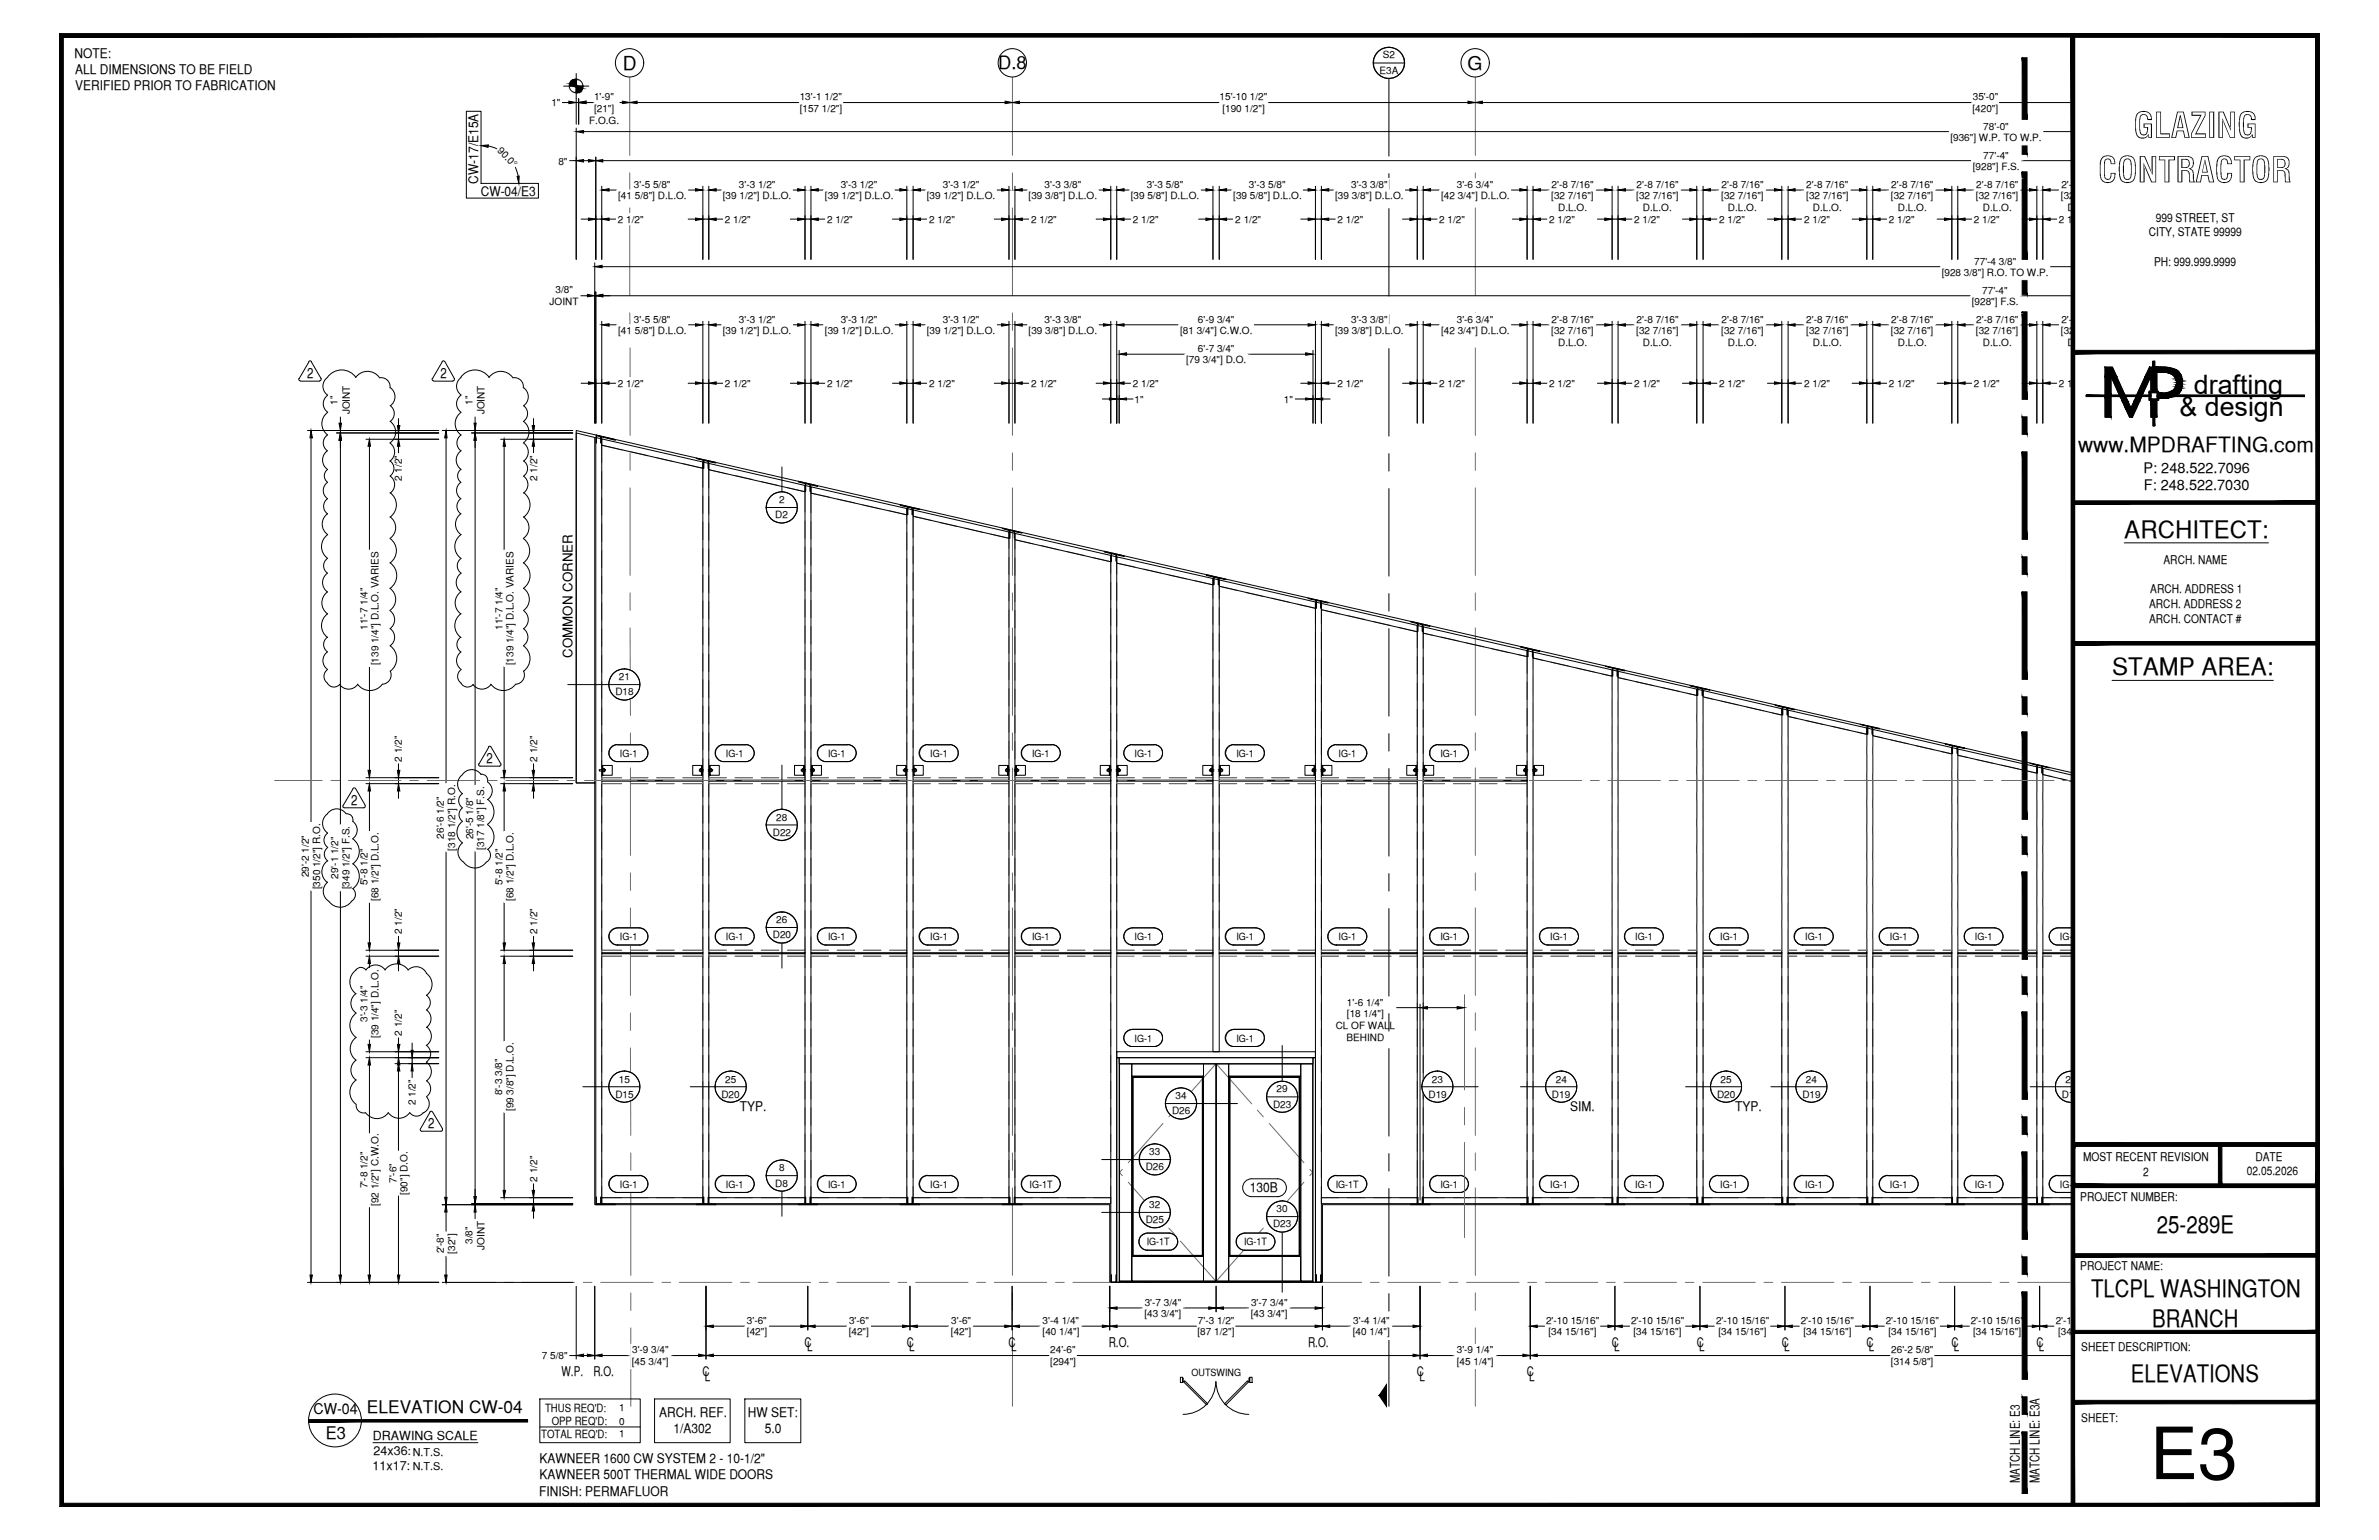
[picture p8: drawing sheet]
<svg xmlns="http://www.w3.org/2000/svg" width="432mm" height="279mm" viewBox="0 0 432 279" stroke-linecap="round" stroke-linejoin="round" font-family="sans-serif">
<defs><g id="words">
<text font-size="13.1" x="390.2" y="268.4">E3</text>
<g font-size="6.3">
<text x="387.2" y="25">GLAZING</text>
<text x="380.8" y="33.1">CONTRACTOR</text>
</g>
<g font-size="4.9">
<text x="398.2" y="71.5">drafting</text>
<text x="395.6" y="75.5">&amp; design</text>
</g>
<g font-size="4.4">
<text x="385.6" y="97.5">ARCHITECT:</text>
<text x="383.3" y="122.5">STAMP AREA:</text>
<text x="391.5" y="223.7">25-289E</text>
<text x="379.5" y="235.4">TLCPL WASHINGTON</text>
<text x="390.7" y="240.7">BRANCH</text>
<text x="386.8" y="250.7">ELEVATIONS</text>
</g>
<text font-size="3.8" x="377.2" y="82">www.MPDRAFTING.com</text>
<g font-size="3.5">
<text x="113" y="12.7">D</text>
<text x="266.4" y="12.7">G</text>
</g>
<text font-size="3.3" x="181.2" y="12.6">D.8</text>
<g font-size="3.1">
<text x="66.6" y="256.4">ELEVATION CW-04</text>
<text x="59.1" y="261">E3</text>
</g>
<text font-size="2.7" x="56.9" y="256.6">CW-04</text>
<g font-size="2.6">
<text x="55.8" y="68.6">2</text>
<text x="79.9" y="68.6">2</text>
<text x="389.1" y="85.8">P: 248.522.7096</text>
<text x="389.1" y="89">F: 248.522.7030</text>
<text x="88.3" y="138.4">2</text>
<text x="63.8" y="146">2</text>
<text x="77.7" y="204.7">2</text>
</g>
<g font-size="2.4">
<text x="13.5" y="10.5">NOTE:</text>
<text x="13.7" y="13.4">ALL DIMENSIONS TO BE FIELD</text>
<text x="13.7" y="16.4">VERIFIED PRIOR TO FABRICATION</text>
<text x="86.8" y="33.3" transform="rotate(-90 86.8 33.3)">CW-17/E15A</text>
<text x="87.2" y="35.5">CW-04/E3</text>
<text x="103.9" y="119.4" transform="rotate(-90 103.9 119.4)">COMMON CORNER</text>
<text x="134.3" y="201.5">TYP.</text>
<text x="285" y="201.5">SIM.</text>
<text x="315" y="201.5">TYP.</text>
<text x="226.8" y="216.3">130B</text>
<text x="146" y="244.3">C</text>
<text x="146.5" y="245.2">L</text>
<text x="164.6" y="244.3">C</text>
<text x="165" y="245.2">L</text>
<text x="183.1" y="244.3">C</text>
<text x="183.5" y="245.2">L</text>
<text x="201.2" y="244.3">R.O.</text>
<text x="237.4" y="244.3">R.O.</text>
<text x="292.5" y="244.3">C</text>
<text x="293" y="245.2">L</text>
<text x="308" y="244.3">C</text>
<text x="308.4" y="245.2">L</text>
<text x="323.4" y="244.3">C</text>
<text x="323.8" y="245.2">L</text>
<text x="338.8" y="244.3">C</text>
<text x="339.2" y="245.2">L</text>
<text x="354.2" y="244.3">C</text>
<text x="354.6" y="245.2">L</text>
<text x="369.6" y="244.3">C</text>
<text x="370.1" y="245.2">L</text>
<text x="101.9" y="249.6">W.P.</text>
<text x="107.7" y="249.6">R.O.</text>
<text x="127.5" y="249.6">C</text>
<text x="128" y="250.5">L</text>
<text x="257.2" y="249.6">C</text>
<text x="257.6" y="250.5">L</text>
<text x="277.1" y="249.6">C</text>
<text x="277.6" y="250.5">L</text>
<text x="119.6" y="257.1">ARCH. REF.</text>
<text x="135.8" y="257.1">HW SET:</text>
<text x="122.2" y="260">1/A302</text>
<text x="138.8" y="260">5.0</text>
<text x="97.9" y="265.5">KAWNEER 1600 CW SYSTEM 2 - 10-1/2&quot;</text>
<text x="97.9" y="268.4">KAWNEER 500T THERMAL WIDE DOORS</text>
<text x="366.6" y="269.1" transform="rotate(-90 366.6 269.1)">MATCH LINE: E3</text>
<text x="370.2" y="269.1" transform="rotate(-90 370.2 269.1)">MATCH LINE: E3A</text>
<text x="97.9" y="271.4">FINISH: PERMAFLUOR</text>
</g>
<g font-size="2.3">
<text x="67.7" y="261.2">DRAWING SCALE</text>
<text x="67.8" y="264">24x36:</text>
<text x="67.6" y="266.8">11x17:</text>
</g>
<g font-size="2.2">
<text x="391.3" y="40.2">999 STREET, ST</text>
<text x="390" y="42.9">CITY, STATE 99999</text>
<text x="391" y="48.2">PH: 999.999.9999</text>
<text x="390.3" y="107.6">ARCH. ADDRESS 1</text>
<text x="392.7" y="102.3">ARCH. NAME</text>
<text x="390.1" y="110.3">ARCH. ADDRESS 2</text>
<text x="390.1" y="113">ARCH. CONTACT #</text>
<text x="378.1" y="210.6">MOST RECENT REVISION</text>
<text x="389" y="213.3">2</text>
<text x="407.8" y="213.2">02.05.2026</text>
<text x="409.4" y="210.6">DATE</text>
<text x="377.6" y="217.8">PROJECT NUMBER:</text>
<text x="377.6" y="230.4">PROJECT NAME:</text>
<text x="377.8" y="245.2">SHEET DESCRIPTION:</text>
<text x="377.8" y="257.9">SHEET:</text>
</g>
<g font-size="2.1">
<text x="98.9" y="256.1">THUS REQ'D:</text>
<text x="98.2" y="260.9">TOTAL REQ'D:</text>
<text x="100.1" y="258.6">OPP REQ'D:</text>
</g>
<g font-size="2">
<text x="74.9" y="264.1">N.T.S.</text>
<text x="74.9" y="266.8">N.T.S.</text>
</g>
<g font-size="1.8">
<text x="251" y="10.6">S2</text>
<text x="250.4" y="13.4">E3A</text>
<text x="100.1" y="19.2">1&quot;</text>
<text x="106.9" y="22.5">F.O.G.</text>
<text x="107.8" y="18.2">1'-9&quot;</text>
<text x="107.8" y="20.3">[21&quot;]</text>
<text x="145.2" y="18.2">13'-1 1/2&quot;</text>
<text x="145.2" y="20.3">[157 1/2&quot;]</text>
<text x="221.4" y="18.2">15'-10 1/2&quot;</text>
<text x="221.9" y="20.3">[190 1/2&quot;]</text>
<text x="358" y="20.3">[420&quot;]</text>
<text x="358.1" y="18.2">35'-0&quot;</text>
<text x="360" y="23.5">78'-0&quot;</text>
<text x="90.2" y="27.4" transform="rotate(46 90.2 27.4)">90.0°</text>
<text x="101.3" y="29.8">8&quot;</text>
<text x="354" y="25.5">[936&quot;] W.P. TO W.P.</text>
<text x="360" y="28.8">77'-4&quot;</text>
<text x="115.1" y="34.1">3'-5 5/8&quot;</text>
<text x="134.1" y="34.1">3'-3 1/2&quot;</text>
<text x="152.6" y="34.1">3'-3 1/2&quot;</text>
<text x="171.1" y="34.1">3'-3 1/2&quot;</text>
<text x="189.6" y="34.1">3'-3 3/8&quot;</text>
<text x="208.2" y="34.1">3'-3 5/8&quot;</text>
<text x="226.7" y="34.1">3'-3 5/8&quot;</text>
<text x="245.2" y="34.1">3'-3 3/8&quot;</text>
<text x="264.4" y="34.1">3'-6 3/4&quot;</text>
<text x="281.6" y="34.1">2'-8 7/16&quot;</text>
<text x="297.1" y="34.1">2'-8 7/16&quot;</text>
<text x="312.5" y="34.1">2'-8 7/16&quot;</text>
<text x="327.9" y="34.1">2'-8 7/16&quot;</text>
<text x="343.3" y="34.1">2'-8 7/16&quot;</text>
<text x="358.1" y="30.9">[928&quot;] F.S.</text>
<text x="358.7" y="34.1">2'-8 7/16&quot;</text>
<text x="374.1" y="34.1">2'-8 7/16&quot;</text>
<text x="112.1" y="40.4">2 1/2&quot;</text>
<text x="112.2" y="36.1">[41 5/8&quot;] D.L.O.</text>
<text x="131.2" y="36.1">[39 1/2&quot;] D.L.O.</text>
<text x="131.6" y="40.4">2 1/2&quot;</text>
<text x="149.7" y="36.1">[39 1/2&quot;] D.L.O.</text>
<text x="150.1" y="40.4">2 1/2&quot;</text>
<text x="168.2" y="36.1">[39 1/2&quot;] D.L.O.</text>
<text x="168.7" y="40.4">2 1/2&quot;</text>
<text x="186.7" y="36.1">[39 3/8&quot;] D.L.O.</text>
<text x="187.1" y="40.4">2 1/2&quot;</text>
<text x="205.2" y="36.1">[39 5/8&quot;] D.L.O.</text>
<text x="205.6" y="40.4">2 1/2&quot;</text>
<text x="223.8" y="36.1">[39 5/8&quot;] D.L.O.</text>
<text x="224.2" y="40.4">2 1/2&quot;</text>
<text x="242.3" y="36.1">[39 3/8&quot;] D.L.O.</text>
<text x="242.8" y="40.4">2 1/2&quot;</text>
<text x="261.2" y="40.4">2 1/2&quot;</text>
<text x="261.6" y="36.1">[42 3/4&quot;] D.L.O.</text>
<text x="281.2" y="40.4">2 1/2&quot;</text>
<text x="281.6" y="36.1">[32 7/16&quot;]</text>
<text x="282.8" y="38.4">D.L.O.</text>
<text x="296.6" y="40.4">2 1/2&quot;</text>
<text x="297" y="36.1">[32 7/16&quot;]</text>
<text x="298.2" y="38.4">D.L.O.</text>
<text x="312" y="40.4">2 1/2&quot;</text>
<text x="312.4" y="36.1">[32 7/16&quot;]</text>
<text x="313.6" y="38.4">D.L.O.</text>
<text x="327.5" y="40.4">2 1/2&quot;</text>
<text x="327.9" y="36.1">[32 7/16&quot;]</text>
<text x="329.1" y="38.4">D.L.O.</text>
<text x="342.8" y="40.4">2 1/2&quot;</text>
<text x="343.2" y="36.1">[32 7/16&quot;]</text>
<text x="344.5" y="38.4">D.L.O.</text>
<text x="358.3" y="40.4">2 1/2&quot;</text>
<text x="358.6" y="36.1">[32 7/16&quot;]</text>
<text x="359.9" y="38.4">D.L.O.</text>
<text x="373.7" y="40.4">2 1/2&quot;</text>
<text x="374.1" y="36.1">[32 7/16&quot;]</text>
<text x="375.3" y="38.4">D.L.O.</text>
<text x="100.8" y="53.1">3/8&quot;</text>
<text x="352.4" y="50">[928 3/8&quot;] R.O. TO W.P.</text>
<text x="358.3" y="48">77'-4 3/8&quot;</text>
<text x="359.8" y="53.3">77'-4&quot;</text>
<text x="99.8" y="55.4">JOINT</text>
<text x="115.1" y="58.5">3'-5 5/8&quot;</text>
<text x="134.1" y="58.5">3'-3 1/2&quot;</text>
<text x="152.6" y="58.5">3'-3 1/2&quot;</text>
<text x="171.1" y="58.5">3'-3 1/2&quot;</text>
<text x="189.6" y="58.5">3'-3 3/8&quot;</text>
<text x="217.4" y="58.5">6'-9 3/4&quot;</text>
<text x="245.2" y="58.5">3'-3 3/8&quot;</text>
<text x="264.4" y="58.5">3'-6 3/4&quot;</text>
<text x="281.6" y="58.5">2'-8 7/16&quot;</text>
<text x="297.1" y="58.5">2'-8 7/16&quot;</text>
<text x="312.5" y="58.5">2'-8 7/16&quot;</text>
<text x="327.9" y="58.5">2'-8 7/16&quot;</text>
<text x="343.3" y="58.5">2'-8 7/16&quot;</text>
<text x="357.9" y="55.3">[928&quot;] F.S.</text>
<text x="358.7" y="58.5">2'-8 7/16&quot;</text>
<text x="374.1" y="58.5">2'-8 7/16&quot;</text>
<text x="112.2" y="60.6">[41 5/8&quot;] D.L.O.</text>
<text x="131.2" y="60.6">[39 1/2&quot;] D.L.O.</text>
<text x="149.7" y="60.6">[39 1/2&quot;] D.L.O.</text>
<text x="168.2" y="60.6">[39 1/2&quot;] D.L.O.</text>
<text x="186.7" y="60.6">[39 3/8&quot;] D.L.O.</text>
<text x="214.2" y="60.6">[81 3/4&quot;] C.W.O.</text>
<text x="215.3" y="65.9">[79 3/4&quot;] D.O.</text>
<text x="217.4" y="63.9">6'-7 3/4&quot;</text>
<text x="242.3" y="60.6">[39 3/8&quot;] D.L.O.</text>
<text x="261.6" y="60.6">[42 3/4&quot;] D.L.O.</text>
<text x="281.6" y="60.6">[32 7/16&quot;]</text>
<text x="282.8" y="62.8">D.L.O.</text>
<text x="297" y="60.6">[32 7/16&quot;]</text>
<text x="298.2" y="62.8">D.L.O.</text>
<text x="312.4" y="60.6">[32 7/16&quot;]</text>
<text x="313.6" y="62.8">D.L.O.</text>
<text x="327.9" y="60.6">[32 7/16&quot;]</text>
<text x="329.1" y="62.8">D.L.O.</text>
<text x="343.2" y="60.6">[32 7/16&quot;]</text>
<text x="344.5" y="62.8">D.L.O.</text>
<text x="358.6" y="60.6">[32 7/16&quot;]</text>
<text x="359.9" y="62.8">D.L.O.</text>
<text x="374.1" y="60.6">[32 7/16&quot;]</text>
<text x="375.3" y="62.8">D.L.O.</text>
<text x="112.1" y="70.2">2 1/2&quot;</text>
<text x="131.6" y="70.2">2 1/2&quot;</text>
<text x="150.1" y="70.2">2 1/2&quot;</text>
<text x="168.7" y="70.2">2 1/2&quot;</text>
<text x="187.1" y="70.2">2 1/2&quot;</text>
<text x="205.6" y="70.2">2 1/2&quot;</text>
<text x="242.8" y="70.2">2 1/2&quot;</text>
<text x="261.2" y="70.2">2 1/2&quot;</text>
<text x="281.2" y="70.2">2 1/2&quot;</text>
<text x="296.6" y="70.2">2 1/2&quot;</text>
<text x="312" y="70.2">2 1/2&quot;</text>
<text x="327.5" y="70.2">2 1/2&quot;</text>
<text x="342.8" y="70.2">2 1/2&quot;</text>
<text x="358.3" y="70.2">2 1/2&quot;</text>
<text x="373.7" y="70.2">2 1/2&quot;</text>
<text x="61.3" y="73.4" transform="rotate(-90 61.3 73.4)">1&quot;</text>
<text x="63.5" y="75.2" transform="rotate(-90 63.5 75.2)">JOINT</text>
<text x="85.8" y="73.4" transform="rotate(-90 85.8 73.4)">1&quot;</text>
<text x="87.9" y="75.2" transform="rotate(-90 87.9 75.2)">JOINT</text>
<text x="205.9" y="73">1&quot;</text>
<text x="233" y="73">1&quot;</text>
<text x="73" y="87.2" transform="rotate(-90 73 87.2)">2 1/2&quot;</text>
<text x="97.5" y="87.2" transform="rotate(-90 97.5 87.2)">2 1/2&quot;</text>
<text x="140.7" y="94">D2</text>
<text x="141.4" y="91.2">2</text>
<text x="66.7" y="114.2" transform="rotate(-90 66.7 114.2)">11'-7 1/4&quot;</text>
<text x="91.2" y="114.2" transform="rotate(-90 91.2 114.2)">11'-7 1/4&quot;</text>
<text x="68.7" y="120.7" transform="rotate(-90 68.7 120.7)">[139 1/4&quot;] D.L.O. VARIES</text>
<text x="93.2" y="120.7" transform="rotate(-90 93.2 120.7)">[139 1/4&quot;] D.L.O. VARIES</text>
<text x="112.3" y="123.4">21</text>
<text x="111.7" y="126.2">D18</text>
<text x="112.5" y="137.3">IG-1</text>
<text x="131.8" y="137.3">IG-1</text>
<text x="150.3" y="137.3">IG-1</text>
<text x="168.8" y="137.3">IG-1</text>
<text x="187.3" y="137.3">IG-1</text>
<text x="205.9" y="137.3">IG-1</text>
<text x="224.4" y="137.3">IG-1</text>
<text x="243" y="137.3">IG-1</text>
<text x="261.4" y="137.3">IG-1</text>
<text x="73" y="138.2" transform="rotate(-90 73 138.2)">2 1/2&quot;</text>
<text x="97.5" y="138.2" transform="rotate(-90 97.5 138.2)">2 1/2&quot;</text>
<text x="140.9" y="148.9">28</text>
<text x="80.6" y="152.1" transform="rotate(-90 80.6 152.1)">26'-6 1/2&quot;</text>
<text x="82.6" y="154.3" transform="rotate(-90 82.6 154.3)">[318 1/2&quot;] R.O.</text>
<text x="85.9" y="152.3" transform="rotate(-90 85.9 152.3)">26'-5 1/8&quot;</text>
<text x="87.9" y="154.2" transform="rotate(-90 87.9 154.2)">[317 1/8&quot;] F.S.</text>
<text x="140.3" y="151.6">D22</text>
<text x="56.1" y="159.2" transform="rotate(-90 56.1 159.2)">29'-2 1/2&quot;</text>
<text x="58.1" y="161.4" transform="rotate(-90 58.1 161.4)">[350 1/2&quot;] R.O.</text>
<text x="61.4" y="159.4" transform="rotate(-90 61.4 159.4)">29'-1 1/2&quot;</text>
<text x="63.4" y="161.4" transform="rotate(-90 63.4 161.4)">[349 1/2&quot;] F.S.</text>
<text x="66.7" y="160.6" transform="rotate(-90 66.7 160.6)">5'-8 1/2&quot;</text>
<text x="91.2" y="160.6" transform="rotate(-90 91.2 160.6)">5'-8 1/2&quot;</text>
<text x="68.7" y="163.4" transform="rotate(-90 68.7 163.4)">[68 1/2&quot;] D.L.O.</text>
<text x="93.2" y="163.4" transform="rotate(-90 93.2 163.4)">[68 1/2&quot;] D.L.O.</text>
<text x="140.9" y="167.5">26</text>
<text x="73" y="169.5" transform="rotate(-90 73 169.5)">2 1/2&quot;</text>
<text x="97.5" y="169.5" transform="rotate(-90 97.5 169.5)">2 1/2&quot;</text>
<text x="112.5" y="170.6">IG-1</text>
<text x="131.8" y="170.6">IG-1</text>
<text x="140.3" y="170.2">D20</text>
<text x="150.3" y="170.6">IG-1</text>
<text x="168.8" y="170.6">IG-1</text>
<text x="187.3" y="170.6">IG-1</text>
<text x="205.9" y="170.6">IG-1</text>
<text x="224.4" y="170.6">IG-1</text>
<text x="243" y="170.6">IG-1</text>
<text x="261.4" y="170.6">IG-1</text>
<text x="281.4" y="170.6">IG-1</text>
<text x="296.8" y="170.6">IG-1</text>
<text x="312.2" y="170.6">IG-1</text>
<text x="327.7" y="170.6">IG-1</text>
<text x="343" y="170.6">IG-1</text>
<text x="358.5" y="170.6">IG-1</text>
<text x="373.9" y="170.6">IG-1</text>
<text x="66.7" y="185.4" transform="rotate(-90 66.7 185.4)">3'-3 1/4&quot;</text>
<text x="244.5" y="182.5">1'-6 1/4&quot;</text>
<text x="244.5" y="184.5">[18 1/4&quot;]</text>
<text x="68.7" y="188.3" transform="rotate(-90 68.7 188.3)">[39 1/4&quot;] D.L.O.</text>
<text x="73" y="187.9" transform="rotate(-90 73 187.9)">2 1/2&quot;</text>
<text x="205.9" y="189">IG-1</text>
<text x="224.4" y="189">IG-1</text>
<text x="242.4" y="186.7">CL OF WALL</text>
<text x="244.4" y="188.9">BEHIND</text>
<text x="112.3" y="196.4">15</text>
<text x="131.6" y="196.4">25</text>
<text x="259.9" y="196.4">23</text>
<text x="282.4" y="196.4">24</text>
<text x="312.3" y="196.4">25</text>
<text x="327.8" y="196.4">24</text>
<text x="374.9" y="196.4">24</text>
<text x="75.4" y="200.5" transform="rotate(-90 75.4 200.5)">2 1/2&quot;</text>
<text x="91.1" y="198.7" transform="rotate(-90 91.1 198.7)">8'-3 3/8&quot;</text>
<text x="93.2" y="201.6" transform="rotate(-90 93.2 201.6)">[99 3/8&quot;] D.L.O.</text>
<text x="111.7" y="199.1">D15</text>
<text x="130.9" y="199.1">D20</text>
<text x="212.7" y="202.2">D26</text>
<text x="213.4" y="199.4">34</text>
<text x="231.1" y="201">D23</text>
<text x="231.7" y="198.2">29</text>
<text x="259.3" y="199.1">D19</text>
<text x="281.7" y="199.1">D19</text>
<text x="311.7" y="199.1">D20</text>
<text x="327.2" y="199.1">D19</text>
<text x="374.2" y="199.1">D19</text>
<text x="208.6" y="209.5">33</text>
<text x="66.7" y="215.6" transform="rotate(-90 66.7 215.6)">7'-8 1/2&quot;</text>
<text x="71.9" y="214.6" transform="rotate(-90 71.9 214.6)">7'-6&quot;</text>
<text x="97.5" y="214.4" transform="rotate(-90 97.5 214.4)">2 1/2&quot;</text>
<text x="112.5" y="215.5">IG-1</text>
<text x="131.8" y="215.5">IG-1</text>
<text x="140.7" y="215.3">D8</text>
<text x="141.4" y="212.5">8</text>
<text x="150.3" y="215.5">IG-1</text>
<text x="168.8" y="215.5">IG-1</text>
<text x="186.9" y="215.5">IG-1T</text>
<text x="208" y="212.3">D26</text>
<text x="242.4" y="215.5">IG-1T</text>
<text x="261.4" y="215.5">IG-1</text>
<text x="281.4" y="215.5">IG-1</text>
<text x="296.8" y="215.5">IG-1</text>
<text x="312.2" y="215.5">IG-1</text>
<text x="327.7" y="215.5">IG-1</text>
<text x="343" y="215.5">IG-1</text>
<text x="358.5" y="215.5">IG-1</text>
<text x="373.9" y="215.5">IG-1</text>
<text x="68.7" y="218.8" transform="rotate(-90 68.7 218.8)">[92 1/2&quot;] C.W.O.</text>
<text x="74" y="216.8" transform="rotate(-90 74 216.8)">[90&quot;] D.O.</text>
<text x="208" y="221.9">D25</text>
<text x="208.6" y="219.1">32</text>
<text x="231.7" y="219.9">30</text>
<text x="80.6" y="227.4" transform="rotate(-90 80.6 227.4)">2'-8&quot;</text>
<text x="82.6" y="227.5" transform="rotate(-90 82.6 227.5)">[32&quot;]</text>
<text x="85.8" y="225.7" transform="rotate(-90 85.8 225.7)">3/8&quot;</text>
<text x="87.9" y="226.8" transform="rotate(-90 87.9 226.8)">JOINT</text>
<text x="208.2" y="225.9">IG-1T</text>
<text x="225.8" y="225.9">IG-1T</text>
<text x="231.1" y="222.7">D23</text>
<text x="207.7" y="239">[43 3/4&quot;]</text>
<text x="207.8" y="236.9">3'-7 3/4&quot;</text>
<text x="227" y="239">[43 3/4&quot;]</text>
<text x="227.1" y="236.9">3'-7 3/4&quot;</text>
<text x="114.7" y="245.6">3'-9 3/4&quot;</text>
<text x="135.6" y="240.2">3'-6&quot;</text>
<text x="135.6" y="242.3">[42&quot;]</text>
<text x="154.1" y="242.3">[42&quot;]</text>
<text x="154.1" y="240.2">3'-6&quot;</text>
<text x="172.6" y="242.3">[42&quot;]</text>
<text x="172.7" y="240.2">3'-6&quot;</text>
<text x="189.2" y="240.2">3'-4 1/4&quot;</text>
<text x="189.2" y="242.3">[40 1/4&quot;]</text>
<text x="190.6" y="245.6">24'-6&quot;</text>
<text x="217.4" y="242.3">[87 1/2&quot;]</text>
<text x="217.4" y="240.2">7'-3 1/2&quot;</text>
<text x="245.6" y="242.3">[40 1/4&quot;]</text>
<text x="245.6" y="240.2">3'-4 1/4&quot;</text>
<text x="264.4" y="245.6">3'-9 1/4&quot;</text>
<text x="280.6" y="240.2">2'-10 15/16&quot;</text>
<text x="281.1" y="242.3">[34 15/16&quot;]</text>
<text x="296" y="240.2">2'-10 15/16&quot;</text>
<text x="296.5" y="242.3">[34 15/16&quot;]</text>
<text x="311.5" y="240.2">2'-10 15/16&quot;</text>
<text x="311.9" y="242.3">[34 15/16&quot;]</text>
<text x="326.8" y="240.2">2'-10 15/16&quot;</text>
<text x="327.3" y="242.3">[34 15/16&quot;]</text>
<text x="342.3" y="240.2">2'-10 15/16&quot;</text>
<text x="342.8" y="242.3">[34 15/16&quot;]</text>
<text x="343.3" y="245.6">26'-2 5/8&quot;</text>
<text x="357.7" y="240.2">2'-10 15/16&quot;</text>
<text x="358.1" y="242.3">[34 15/16&quot;]</text>
<text x="373.1" y="240.2">2'-10 15/16&quot;</text>
<text x="373.6" y="242.3">[34 15/16&quot;]</text>
<text x="98.4" y="246.6">7 5/8&quot;</text>
<text x="114.7" y="247.6">[45 3/4&quot;]</text>
<text x="190.6" y="247.6">[294&quot;]</text>
<text x="216.3" y="249.6">OUTSWING</text>
<text x="264.4" y="247.6">[45 1/4&quot;]</text>
<text x="343.2" y="247.6">[314 5/8&quot;]</text>
<text x="112.4" y="256">1</text>
<text x="112.4" y="258.4">0</text>
<text x="112.4" y="260.7">1</text>
</g>
</g></defs>
<!-- layer: MEDIUM_2 -->
<g fill="#000" stroke="#000" stroke-width=".18">
<path d="M367 10.5l.9 11.2v-11.2zM367 10.5l.9 11.2h-.9z"/>
<path d="M367 24.8l.9 3.2v-3.2zM367 24.8l.9 3.2h-.9z"/>
<path d="M367 31.2l.9 15.9v-15.9zM367 31.2l.9 15.9h-.9z"/>
<path d="M367 50.2l.9 3.2v-3.2zM367 50.2l.9 3.2h-.9z"/>
<path d="M367 56.6l.9 15.9v-15.9zM367 56.6l.9 15.9h-.9z"/>
<path d="M367 75.6l.9 3.2v-3.2zM367 75.6l.9 3.2h-.9z"/>
<path d="M367 82l.9 15.9v-15.9zM367 82l.9 15.9h-.9z"/>
<path d="M367 101l.9 3.2v-3.2zM367 101l.9 3.2h-.9z"/>
<path d="M367 107.4l.9 15.9v-15.9zM367 107.4l.9 15.9h-.9z"/>
<path d="M367 126.4l.9 3.2v-3.2zM367 126.4l.9 3.2h-.9z"/>
<path d="M367 132.8l.9 15.9v-15.9zM367 132.8l.9 15.9h-.9z"/>
<path d="M367 151.8l.9 3.2v-3.2zM367 151.8l.9 3.2h-.9z"/>
<path d="M367 158.2l.9 15.9v-15.9zM367 158.2l.9 15.9h-.9z"/>
<path d="M367 177.2l.9 3.2v-3.2zM367 177.2l.9 3.2h-.9z"/>
<path d="M367 183.6l.9 15.9v-15.9zM367 183.6l.9 15.9h-.9z"/>
<path d="M367 202.6l.9 3.2v-3.2zM367 202.6l.9 3.2h-.9z"/>
<path d="M367 209l.9 15.9v-15.9zM367 209l.9 15.9h-.9z"/>
<path d="M367 228l.9 3.2v-3.2zM367 228l.9 3.2h-.9z"/>
<path d="M367 234.4l.9 15.9v-15.9zM367 234.4l.9 15.9h-.9z"/>
<path d="M367 253.4l.9 3.2v-3.2zM367 253.4l.9 3.2h-.9z"/>
<path d="M367 259.8l.9 11.2v-11.2zM367 259.8l.9 11.2h-.9z"/>
</g>
<g fill="none" stroke="#000" stroke-width=".18">
<path d="M84.6 20.2h2.7v13.1h10.4v2.6h-13.1zM104.6 78.5l3.3 .9v62.6h-3.3zM203.2 193h2.2v39.4v-4.4h13v4.4h-15.2zM205.4 193h13v2.3h-13zM205.4 195.3h.2v32.7h-.2zM205.6 195.3h12.6v.2h-12.6zM218.2 195.3h.2v32.7h-.2zM218.4 193h2.3v39.4h-2.3zM220.8 193h2.2v39.4h-2.2zM223 193h13.1v2.3h-13.1zM223 195.3h.2v32.7h-.2zM223.2 195.3h12.6v.2h-12.6z"/>
<path d="M235.8 195.3h.3v32.7h-.3zM236.1 193h2.2v39.4h-15.3v-4.4h13.1v4.4zM203.1 232.5h35.2v.2h-35.2zM205.6 227.8h12.6v.2h-12.6zM223.2 227.8h12.6v.2h-12.6zM214.2 249.9h.4v.9h-.4zM214.6 250h.2v.7h-.2zM215 250.5l4.2 4.2-.2 .2-4.2-4.2zM220.7 250.7a5.9 5.9 0 0 1-6 5.9M220.7 250.7a5.9 5.9 0 0 0 6 5.9M222.2 254.7l4.2-4.2 .2 .2-4.1 4.2zM226.7 250h.1v.7h-.1z"/>
<path d="M226.8 249.9h.5v.9h-.5zM67.7 261.7h19M367 271h.9"/>
</g>
<!-- layer: GRID LINES -->
<g fill="none" stroke="#6c6c6c" stroke-width=".18">
<path d="M114.3 14v14.2M183.8 14v14.2M267.8 14v14.2M114.3 31.4v3.1M114.3 37.7v15.9M183.8 31.4v3.1M183.8 37.7v15.9M267.8 31.4v3.1M267.8 37.7v15.9M114.3 56.8l.1 3.1M183.8 56.8v3.1M267.8 56.8v3.1"/>
<path d="M114.4 63.1v15.9M183.8 63.1v15.9M267.8 63.1v15.9M114.4 82.2v3.1M114.4 88.5v15.9M183.8 82.2v3.1M183.8 88.5v15.9M267.8 82.2v3.1M267.8 88.5v15.9M114.4 107.6v3.1M114.4 113.9v15.9M183.8 107.6v3.1"/>
<path d="M183.8 113.9v15.9M267.8 107.6v3.1M267.8 113.9v15.9M114.4 133v3.1M114.4 139.3v15.9M183.8 133v3.1M183.8 139.3v15.9M267.8 133v3.1M267.8 139.3v15.9M49.8 141.6h8.7M60.1 141.6h1.6M63.2 141.6h9.6"/>
<path d="M74.4 141.6h1.5M77.5 141.6h9.6M88.6 141.6h1.6M91.8 141.6h9.5M102.9 141.6h1.6M106.1 141.6h9.5M114.4 158.4v3.1M117.2 141.6h1.6M120.4 141.6h9.5M131.5 141.6h1.6M134.7 141.6h9.5M145.8 141.6h1.6"/>
<path d="M149 141.6h9.5M160.1 141.6h1.6M163.3 141.6h9.5M174.4 141.6h1.6M177.5 141.6h9.6M183.8 158.4v3.1M188.7 141.6h1.5M191.8 141.6h9.6M202.9 141.6h1.6M206.1 141.6h9.5M217.2 141.6h1.6M220.4 141.6h9.5"/>
<path d="M231.5 141.6h1.6M234.7 141.6h9.5M245.8 141.6h1.6M249 141.6h9.5M260.1 141.6h1.6M263.3 141.6h9.5M267.8 158.4v3.1M274.4 141.6h1.6M277.6 141.6h9.5M288.7 141.6h1.6M291.8 141.6h9.6M303 141.6h1.5"/>
<path d="M306.1 141.6h9.6M317.2 141.6h1.6M320.4 141.6h9.5M331.5 141.6h1.6M334.7 141.6h9.5M345.8 141.6h1.6M349 141.6h9.5M360.1 141.6h1.6M363.3 141.6h9.5M374.4 141.6h1.6M114.4 164.7v15.9M183.8 164.7v15.9"/>
<path d="M267.8 164.7v15.9M114.4 183.8v3.1M114.4 190.1l.1 15.9M183.8 183.8v3.1M183.8 190.1v15.9M265.8 180.5v17.2M267.8 183.8v3.1M267.8 190.1v15.9M114.5 209.2v3.1M114.5 215.5v15.9M183.8 209.2v3.1M183.8 215.5v15.9"/>
<path d="M265.8 200.9v3.2M265.8 207.3v17.2M267.8 209.2v3.1M267.8 215.5v15.9M81 232.7h9M91.6 232.7h1.6M94.7 232.7h9.6M105.9 232.7h1.5M109 232.7h9.6M114.5 234.6v3.1M120.1 232.7h1.6M123.3 232.7h9.5"/>
<path d="M134.4 232.7h1.6M137.6 232.7h9.5M148.7 232.7h1.6M151.9 232.7h9.5M163 232.7h1.6M166.2 232.7h9.5M177.3 232.7h1.6M180.5 232.7h9.5M183.8 234.6v3.1M191.6 232.7h1.6M194.8 232.7h9.5M205.9 232.7h1.6"/>
<path d="M209 232.7h9.6M220.2 232.7h1.5M223.3 232.7h9.6M234.4 232.7h1.6M237.6 232.7h9.5M248.7 232.7h1.6M251.9 232.7h9.5M263 232.7h1.6M266.2 232.7h9.5M267.8 234.6v3.1M277.3 232.7h1.6M280.5 232.7h9.5"/>
<path d="M291.6 232.7h1.6M294.8 232.7h9.5M305.9 232.7h1.6M309.1 232.7h9.5M320.2 232.7h1.6M323.3 232.7h9.6M334.5 232.7h1.5M337.6 232.7h9.6M348.7 232.7h1.6M351.9 232.7h9.5M363 232.7h1.6M366.2 232.7h9.5"/>
<path d="M114.5 240.9v14.2M183.8 240.9v14.2M267.8 240.9v14.2"/>
</g>
<!-- layer: LIGHT_1 -->
<g fill="none" stroke="#6c6c6c" stroke-width=".18">
<path d="M109.2 85.5v3.2M109.2 90.3v3.2M109.2 95.1v3.1M109.2 99.8v3.2M113 81.7l-3.8-.9v3.1M114.6 82l3 .7M119.2 83.1l3 .7M123.8 84.1l3.8 .9v3.4M127.6 90v3.2M127.6 94.7v3.2M127.6 99.5v3.2M128.7 90.1v3.2"/>
<path d="M128.7 94.9v3.1M128.7 99.6v3.2M132 86l-3.3-.8v3.3M133.5 86.3l3.1 .7M138.2 87.4l3 .7M142.8 88.5l3.3 .7v3.7M146.1 94.5v3.2M146.1 99.3v3.1M147.2 94.6v3.2M147.2 99.4v3.2M150.5 90.2l-3.3-.7v3.5M152 90.6l3.1 .6"/>
<path d="M156.7 91.6l3.1 .7M161.4 92.6l3.2 .8v1.6M164.6 96.6v3.2M165.7 99.1v3.2M169 94.4l-3.3-.7v3.8M170.6 94.8l3.1 .7M175.2 95.8l3.1 .8M179.8 96.9l3.3 .8v1.8M187.5 98.7l-3.3-.8v1.7M189 99l3.2 .8M109.2 104.6v3.2M109.2 109.3v3.2"/>
<path d="M109.2 114.1v3.2M109.2 118.9v3.1M127.6 104.3v3.1M127.6 109v3.2M127.6 113.8v3.2M127.6 118.6v3.1M128.7 104.4v3.2M128.7 109.2v3.1M128.7 113.9v3.2M128.7 118.7v3.2M146.1 104v3.2M146.1 108.8v3.2"/>
<path d="M146.1 113.5v3.2M146.1 118.3v3.2M147.2 104.1v3.2M147.2 108.9v3.2M147.2 113.7v3.1M147.2 118.4v3.2M164.6 101.3v3.2M164.6 106.1v3.2M164.6 110.9v3.1M164.6 115.6v3.2M165.7 103.9v3.2M165.7 108.6v3.2"/>
<path d="M165.7 113.4v3.2M165.7 118.2v3.1M183.1 101.1v3.2M183.1 105.9v3.1M183.1 110.6v3.2M183.1 115.4v3.2M184.2 101.2v3.2M184.2 106v3.2M184.2 110.7v3.2M184.2 115.5v3.2M193.7 100.1l3.1 .7M198.3 101.2l3.3 .7v2.1"/>
<path d="M201.6 105.6v3.2M201.6 110.4v3.1M201.6 115.1v3.2M201.6 119.9v3.2M202.7 105.7v3.2M202.7 110.5v3.2M202.7 115.3v3.1M206 102.9l-3.3-.7v1.9M207.6 103.3l3.1 .6M212.2 104.3l3.1 .7M216.9 105.3l3.3 .8v2.4M220.2 110.1v3.2"/>
<path d="M220.2 114.9v3.1M220.2 119.6v3.2M221.3 110.2v3.2M221.3 115v3.2M221.3 119.8v3.1M224.6 107.1l-3.3-.7v2.2M226.1 107.5l3.1 .7M230.8 108.5l3.1 .7M235.5 109.6l3.3 .8v2.6M238.8 114.6v3.2M238.8 119.4v3.2M239.8 114.7v3.2"/>
<path d="M239.8 119.5v3.2M243.1 111.4l-3.3-.8v2.6M244.7 111.7l3.1 .7M249.3 112.8l3.1 .7M253.9 113.9l3.3 .7v2.9M257.2 119.1v3.2M258.3 119.3v3.1M260 115.3l-1.7-.4v2.8M261.6 115.6l3.1 .7M266.2 116.6l3.1 .7M270.8 117.7l3.1 .7M275.5 118.7l1.7 .4v3.1"/>
<path d="M280 119.8l-1.7-.4v1.9M109.2 137.9v3.2h3.6h-3.6v1.1h3.6h-3.6v2.4M109.2 123.6v3.2M109.2 128.4v3.2M109.2 133.2v3.1M127.6 123.3v3.2M127.6 128.1v3.2M127.6 132.8v3.2M127.6 137.6v3.5M128.7 137.7v3.4h3.1h-3.1v1.1h3.1h-3.1v2.4M128.7 123.4v3.2M128.7 128.2v3.2"/>
<path d="M128.7 133v3.1M146.1 123.1v3.1M146.1 127.8v3.2M146.1 132.6v3.2M146.1 137.4v3.7M147.2 137.5v3.6h3.2h-3.2v1.1h3.2h-3.2v2.4M147.2 123.2v3.2M147.2 128v3.1M147.2 132.7v3.2M164.6 120.4v3.2M164.6 125.2v3.1M164.6 129.9v3.2"/>
<path d="M164.6 134.7v3.2M164.6 139.4v1.7M165.7 137.2v3.9h3.1h-3.1v1.1h3.1h-3.1v2.4M165.7 122.9v3.2M165.7 127.7v3.2M165.7 132.5v3.1M183.1 120.1v3.2M183.1 124.9v3.2M183.1 129.7v3.1M183.1 134.4v3.2M183.1 139.2v1.9M184.2 139.3v1.8h3.2h-3.2v1.1h3.2h-3.2v2.4"/>
<path d="M184.2 120.3v3.1M184.2 125v3.2M184.2 129.8v3.2M184.2 134.6v3.1M201.6 124.7v3.1M201.6 129.4v3.2M201.6 134.2v3.2M201.6 138.9v2.2M202.7 139.1v2h3.2h-3.2v1.1h3.2h-3.2v2.4M202.7 120v3.2M202.7 124.8v3.2M202.7 129.5v3.2"/>
<path d="M202.7 134.3v3.2M220.2 124.4v3.2M220.2 129.2v3.1M220.2 133.9v3.2M220.2 138.7v2.4M221.3 138.8v2.3h3.2h-3.2v1.1h3.2h-3.2v2.4M221.3 124.5v3.2M221.3 129.3v3.2M221.3 134v3.2M238.8 124.1v3.2M238.8 128.9v3.2M238.8 133.7v3.1"/>
<path d="M238.8 138.4v2.7M239.8 138.6v2.5h3.2h-3.2v1.1h3.2h-3.2v2.4M239.8 124.3v3.1M239.8 129v3.2M239.8 133.8v3.2M257.2 123.9v3.2M257.2 128.7v3.1M257.2 133.4v3.2M257.2 138.2v2.9M258.3 138.3v2.8h3.9h-3.9v1.1h3.9h-3.9v2.4M258.3 124v3.2M258.3 128.8v3.2"/>
<path d="M258.3 133.5v3.2M277.2 123.8v3.1M277.2 128.5v3.2M277.2 133.3v3.2M277.2 138v3.1M278.3 122.9v3.1M278.3 127.6v3.2M278.3 132.4v3.2M278.3 137.2v3.1M281.6 120.1l3.1 .7M286.2 121.2l3.1 .7M290.8 122.3l1.8 .4v2.6"/>
<path d="M292.6 126.9v3.1M292.6 131.6v3.2M292.6 136.4v3.2M293.7 127v3.2M293.7 131.8v3.1M293.7 136.5v3.2M295.4 123.3l-1.7-.4v2.5M297 123.7l3.1 .7M301.6 124.7l3.1 .7M306.3 125.8l1.7 .4v3.2M308 131v3.2M308 135.8v3.1"/>
<path d="M309.1 131.1v3.2M309.1 135.9v3.2M310.8 126.9l-1.7-.5v3.1M312.4 127.2l3.1 .7M317.1 128.3l3 .7M321.7 129.3l1.7 .4v3.9M323.4 135.2v3.2M323.4 140v3.1M324.5 135.3v3.2M326.3 130.4l-1.8-.4v3.7M327.8 130.7l3.1 .7M332.5 131.8l3 .7"/>
<path d="M337.1 132.8l1.7 .4v2.1M338.8 136.9v3.2M339.9 137v3.2M341.7 133.9l-1.8-.4v1.9M343.2 134.2l3.1 .7M347.9 135.3l3.1 .7M352.5 136.4l1.8 .4v2.7M357.1 137.4l-1.8-.4v2.6M358.6 137.8l3.2 .7M363.3 138.8l3.1 .7M367.9 139.9l1.8 .4v3.3M109.2 146.2v3.2"/>
<path d="M109.2 150.9v3.2M109.2 155.7v3.2M114.4 141.1h3.2M114.4 142.2h3.2M119.2 141.1h3.2M119.2 142.2h3.2M124 141.1h3.6M127.6 141.1v1.1h-3.6h3.6v2.4M127.6 146.2v3.2M127.6 150.9v3.2M127.6 155.7v3.2M128.7 146.2v3.2"/>
<path d="M128.7 150.9v3.2M128.7 155.7v3.2M133.4 141.1h3.2M133.4 142.2h3.2M138.2 141.1h3.2M138.2 142.2h3.2M142.9 141.1h3.2M146.1 141.1v1.1h-3.2h3.2v2.4M146.1 146.2v3.2M146.1 150.9v3.2M146.1 155.7v3.2M147.2 146.2v3.2"/>
<path d="M147.2 150.9v3.2M147.2 155.7v3.2M152 141.1h3.1M152 142.2h3.1M156.7 141.1h3.2M156.7 142.2h3.2M161.5 141.1h3.1M164.6 141.1v1.1h-3.1h3.1v2.4M164.6 146.2v3.2M164.6 150.9v3.2M164.6 155.7v3.2M165.7 146.2v3.2"/>
<path d="M165.7 150.9v3.2M165.7 155.7v3.2M170.4 141.1h3.2M170.4 142.2h3.2M175.2 141.1h3.2M175.2 142.2h3.2M180 141.1h3.1M183.1 141.1v1.1h-3.1h3.1v2.4M183.1 146.2v3.2M183.1 150.9v3.2M183.1 155.7v3.2M184.2 146.2v3.2"/>
<path d="M184.2 150.9v3.2M184.2 155.7v3.2M189 141.1h3.2M189 142.2h3.2M193.7 141.1h3.2M193.7 142.2h3.2M198.5 141.1h3.1M201.6 141.1v1.1h-3.1h3.1v2.4M201.6 146.2v3.2M201.6 150.9v3.2M201.6 155.7v3.2M202.7 146.2v3.2"/>
<path d="M202.7 150.9v3.2M202.7 155.7v3.2M207.5 141.1h3.1M207.5 142.2h3.1M212.2 141.1h3.2M212.2 142.2h3.2M217 141.1h3.2M220.2 141.1v1.1h-3.2h3.2v2.4M220.2 146.2v3.2M220.2 150.9v3.2M220.2 155.7v3.2M221.3 146.2v3.2"/>
<path d="M221.3 150.9v3.2M221.3 155.7v3.2M226.1 141.1h3.1M226.1 142.2h3.1M230.8 141.1h3.2M230.8 142.2h3.2M235.6 141.1h3.2M238.8 141.1v1.1h-3.2h3.2v2.4M238.8 146.2v3.2M238.8 150.9v3.2M238.8 155.7v3.2M239.8 146.2v3.2"/>
<path d="M239.8 150.9v3.2M239.8 155.7v3.2M244.5 141.1h3.2M244.5 142.2h3.2M249.3 141.1h3.2M249.3 142.2h3.2M254.1 141.1h3.1M257.2 141.1v1.1h-3.1h3.1v2.4M257.2 146.2v3.2M257.2 150.9v3.2M257.2 155.7v3.2M258.3 146.2v3.2"/>
<path d="M258.3 150.9v3.2M258.3 155.7v3.2M263.8 141.1h3.2M263.8 142.2h3.2M268.5 141.1h3.2M268.5 142.2h3.2M273.3 141.1h3.9M277.2 141.1v1.1h-3.9h3.9v2.4M277.2 146.2v3.2M277.2 150.9v3.2M277.2 155.7v3.2M278.3 141.9v3.2"/>
<path d="M278.3 146.7v3.2M278.3 151.4v3.2M278.3 156.2v3.2M292.6 141.2v3.1M292.6 145.9v3.2M292.6 150.7v3.2M292.6 155.4v3.2M293.7 141.3v3.2M293.7 146v3.2M293.7 150.8v3.2M293.7 155.6v3.1M308 140.5v3.2"/>
<path d="M308 145.3v3.2M308 150.1v3.1M308 154.8v3.2M308 159.6v3.2M309.1 140.7v3.1M309.1 145.4v3.2M309.1 150.2v3.2M309.1 154.9v3.2M309.1 159.7v3.2M323.4 144.7v3.2M323.4 149.5v3.2M323.4 154.2v3.2"/>
<path d="M323.4 159v3.2M324.5 140.1v3.2M324.5 144.8v3.2M324.5 149.6v3.2M324.5 154.4v3.1M324.5 159.1v3.2M338.8 141.7v3.1M338.8 146.4v3.2M338.8 151.2v3.2M338.8 156v3.1M339.9 141.8v3.2M339.9 146.6v3.1"/>
<path d="M339.9 151.3v3.2M339.9 156.1v3.2M354.3 141.1v3.2M354.3 145.9v3.1M354.3 150.6v3.2M354.3 155.4v3.2M355.3 141.2v3.2M355.3 146v3.2M355.3 150.7v3.2M355.3 155.5v3.2M369.7 145.2v3.2M369.7 150v3.2"/>
<path d="M369.7 154.7v3.2M369.7 159.5v3.2M370.8 145.4v3.1M370.8 150.1v3.2M370.8 154.9v3.2M370.8 159.6v3.2M372.5 140.9l-1.7-.4v3.3M374.1 141.3l2.1 .5M109.2 170v2.4h3.6h-3.6v1.1h3.6h-3.6v2.1M109.2 160.5v3.1M109.2 165.2v3.2M109.2 177.2v3.1"/>
<path d="M114.4 172.4h3.2M114.4 173.5h3.2M119.2 172.4h3.2M119.2 173.5h3.2M124 172.4h3.6M127.6 172.4v1.1h-3.6h3.6v2.1M127.6 160.5v3.1M127.6 165.2v3.2M127.6 170v2.4M127.6 177.2v3.1M128.7 170v2.4h3.1h-3.1v1.1h3.1h-3.1v2.1M128.7 160.5v3.1"/>
<path d="M128.7 165.2v3.2M128.7 177.2v3.1M133.4 172.4h3.2M133.4 173.5h3.2M138.2 172.4h3.2M138.2 173.5h3.2M142.9 172.4h3.2M146.1 172.4v1.1h-3.2h3.2v2.1M146.1 160.5v3.1M146.1 165.2v3.2M146.1 170v2.4M146.1 177.2v3.1"/>
<path d="M147.2 170v2.4h3.2h-3.2v1.1h3.2h-3.2v2.1M147.2 160.5v3.1M147.2 165.2v3.2M147.2 177.2v3.1M152 172.4h3.1M152 173.5h3.1M156.7 172.4h3.2M156.7 173.5h3.2M161.5 172.4h3.1M164.6 172.4v1.1h-3.1h3.1v2.1M164.6 160.5v3.1M164.6 165.2v3.2"/>
<path d="M164.6 170v2.4M164.6 177.2v3.1M165.7 170v2.4h3.1h-3.1v1.1h3.1h-3.1v2.1M165.7 160.5v3.1M165.7 165.2v3.2M165.7 177.2v3.1M170.4 172.4h3.2M170.4 173.5h3.2M175.2 172.4h3.2M175.2 173.5h3.2M180 172.4h3.1M183.1 172.4v1.1h-3.1h3.1v2.1"/>
<path d="M183.1 160.5v3.1M183.1 165.2v3.2M183.1 170v2.4M183.1 177.2v3.1M184.2 170v2.4h3.2h-3.2v1.1h3.2h-3.2v2.1M184.2 160.5v3.1M184.2 165.2v3.2M184.2 177.2v3.1M189 172.4h3.2M189 173.5h3.2M193.7 172.4h3.2M193.7 173.5h3.2"/>
<path d="M198.5 172.4h3.1M201.6 172.4v1.1h-3.1h3.1v2.1M201.6 160.5v3.1M201.6 165.2v3.2M201.6 170v2.4M201.6 177.2v3.1M202.7 170v2.4h3.2h-3.2v1.1h3.2M202.7 160.5v3.1M202.7 165.2v3.2M207.5 172.4h3.1M207.5 173.5h3.1M212.2 172.4h3.2"/>
<path d="M212.2 173.5h3.2M217 172.4h3.2M220.2 172.4v1.1h-3.2M220.2 160.5v3.1M220.2 165.2v3.2M220.2 170v2.4M221.3 170v2.4h3.2h-3.2v1.1h3.2M221.3 160.5v3.1M221.3 165.2v3.2M226.1 172.4h3.1M226.1 173.5h3.1M230.8 172.4h3.2"/>
<path d="M230.8 173.5h3.2M235.6 172.4h3.2M238.8 172.4v1.1h-3.2M238.8 160.5v3.1M238.8 165.2v3.2M238.8 170v2.4M239.8 170v2.4h3.2h-3.2v1.1h3.2h-3.2v2.1M239.8 160.5v3.1M239.8 165.2v3.2M239.8 177.2v3.1M244.5 172.4h3.2M244.5 173.5h3.2"/>
<path d="M249.3 172.4h3.2M249.3 173.5h3.2M254.1 172.4h3.1M257.2 172.4v1.1h-3.1h3.1v2.1M257.2 160.5v3.1M257.2 165.2v3.2M257.2 170v2.4M257.2 177.2v3.1M258.3 170v2.4h3.9h-3.9v1.1h3.9h-3.9v2.1M258.3 160.5v3.1M258.3 165.2v3.2M258.3 177.2v3.1"/>
<path d="M263.8 172.4h3.2M263.8 173.5h3.2M268.5 172.4h3.2M268.5 173.5h3.2M273.3 172.4h3.9M277.2 172.4v1.1h-3.9h3.9v2.1M277.2 160.5v3.1M277.2 165.2v3.2M277.2 170v2.4M277.2 177.2v3.1M278.3 170.5v1.9h1.6h-1.6v1.1h1.6h-1.6v2.1M278.3 161v3.1"/>
<path d="M278.3 165.7v3.2M278.3 177.2v3.1M281.5 172.4h3.2M281.5 173.5h3.2M286.3 172.4h3.1M286.3 173.5h3.1M291 172.4h1.6M292.6 172.4v1.1h-1.6h1.6v2.1M292.6 160.2v3.2M292.6 165v3.1M292.6 169.7v2.7M292.6 177.2v3.1"/>
<path d="M293.7 169.9v2.5h1.6h-1.6v1.1h1.6h-1.6v2.1M293.7 160.3v3.2M293.7 165.1v3.2M293.7 177.2v3.1M296.9 172.4h3.1M296.9 173.5h3.1M301.6 172.4h3.2M301.6 173.5h3.2M306.4 172.4h1.6M308 172.4v1.1h-1.6h1.6v2.1M308 164.3v3.2M308 169.1v3.3"/>
<path d="M308 177.2v3.1M309.1 169.2v3.2h1.6h-1.6v1.1h1.6h-1.6v2.1M309.1 164.5v3.1M309.1 177.2v3.1M312.3 172.4h3.2M312.3 173.5h3.2M317.1 172.4h3.1M317.1 173.5h3.1M321.8 172.4h1.6M323.4 172.4v1.1h-1.6h1.6v2.1M323.4 163.8v3.1M323.4 168.5v3.9"/>
<path d="M323.4 177.2v3.1M324.5 168.7v3.7h1.6h-1.6v1.1h1.6h-1.6v2.1M324.5 163.9v3.2M324.5 177.2v3.1M327.7 172.4h3.2M327.7 173.5h3.2M332.5 172.4h3.2M332.5 173.5h3.2M337.2 172.4h1.6M338.8 172.4v1.1h-1.6h1.6v2.1M338.8 160.7v3.2M338.8 165.5v3.2"/>
<path d="M338.8 170.2v2.2M338.8 177.2v3.1M339.9 170.4v2h1.7h-1.7v1.1h1.7h-1.7v2.1M339.9 160.8v3.2M339.9 165.6v3.2M339.9 177.2v3.1M343.2 172.4h3.1M343.2 173.5h3.1M347.9 172.4h3.2M347.9 173.5h3.2M352.7 172.4h1.6M354.3 172.4v1.1h-1.6h1.6v2.1"/>
<path d="M354.3 160.1v3.2M354.3 164.9v3.2M354.3 169.7v2.7M354.3 177.2v3.1M355.3 169.8v2.6h1.6h-1.6v1.1h1.6h-1.6v2.1M355.3 160.3v3.1M355.3 165v3.2M355.3 177.2v3.1M358.5 172.4h3.2M358.5 173.5h3.2M363.3 172.4h3.2M363.3 173.5h3.2"/>
<path d="M368 172.4h1.7M369.7 172.4v1.1h-1.7h1.7v2.1M369.7 164.3v3.1M369.7 169v3.4M369.7 177.2v3.1M370.8 169.2v3.2h1.6h-1.6v1.1h1.6h-1.6v2.1M370.8 164.4v3.2M370.8 177.2v3.1M374 172.4h2.2M374 173.5h2.2M109.2 181.9v3.2M109.2 186.7v3.2"/>
<path d="M109.2 191.5v3.1M109.2 196.2v3.2M127.6 181.9v3.2M127.6 186.7v3.2M127.6 191.5v3.1M127.6 196.2v3.2M128.7 181.9v3.2M128.7 186.7v3.2M128.7 191.5v3.1M128.7 196.2v3.2M146.1 181.9v3.2M146.1 186.7v3.2"/>
<path d="M146.1 191.5v3.1M146.1 196.2v3.2M147.2 181.9v3.2M147.2 186.7v3.2M147.2 191.5v3.1M147.2 196.2v3.2M164.6 181.9v3.2M164.6 186.7v3.2M164.6 191.5v3.1M164.6 196.2v3.2M165.7 181.9v3.2M165.7 186.7v3.2"/>
<path d="M165.7 191.5v3.1M165.7 196.2v3.2M183.1 181.9v3.2M183.1 186.7v3.2M183.1 191.5v3.1M183.1 196.2v3.2M184.2 181.9v3.2M184.2 186.7v3.2M184.2 191.5v3.1M184.2 196.2v3.2M201.6 181.9v3.2M201.6 186.7v3.2"/>
<path d="M201.6 191.5v3.1M201.6 196.2v3.2M220.7 193l-6.5 7.3M220.8 193l6.4 7.3M239.8 181.9v3.2M239.8 186.7v3.2M239.8 191.5v3.1M239.8 196.2v3.2M257.2 181.9v3.2M257.2 186.7v3.2M257.2 191.5v3.1M257.2 196.2v3.2"/>
<path d="M258.3 181.9v3.2M258.3 186.7v3.2M258.3 191.5v3.1M258.3 196.2v3.2M277.2 181.9v3.2M277.2 186.7v3.2M277.2 191.5v3.1M277.2 196.2v3.2M278.3 181.9v3.2M278.3 186.7v3.2M278.3 191.5v3.1M278.3 196.2v3.2"/>
<path d="M292.6 181.9v3.2M292.6 186.7v3.2M292.6 191.5v3.1M292.6 196.2v3.2M293.7 181.9v3.2M293.7 186.7v3.2M293.7 191.5v3.1M293.7 196.2v3.2M308 181.9v3.2M308 186.7v3.2M308 191.5v3.1M308 196.2v3.2"/>
<path d="M309.1 181.9v3.2M309.1 186.7v3.2M309.1 191.5v3.1M309.1 196.2v3.2M323.4 181.9v3.2M323.4 186.7v3.2M323.4 191.5v3.1M323.4 196.2v3.2M324.5 181.9v3.2M324.5 186.7v3.2M324.5 191.5v3.1M324.5 196.2v3.2"/>
<path d="M338.8 181.9v3.2M338.8 186.7v3.2M338.8 191.5v3.1M338.8 196.2v3.2M339.9 181.9v3.2M339.9 186.7v3.2M339.9 191.5v3.1M339.9 196.2v3.2M354.3 181.9v3.2M354.3 186.7v3.2M354.3 191.5v3.1M354.3 196.2v3.2"/>
<path d="M355.3 181.9v3.2M355.3 186.7v3.2M355.3 191.5v3.1M355.3 196.2v3.2M369.7 181.9v3.2M369.7 186.7v3.2M369.7 191.5v3.1M369.7 196.2v3.2M370.8 181.9v3.2M370.8 186.7v3.2M370.8 191.5v3.1M370.8 196.2v3.2"/>
<path d="M109.2 215.3v2h3.6M109.2 201v3.2M109.2 205.7v3.2M109.2 210.5v3.2M114.4 217.3h3.2M119.2 217.3h3.2M127.6 201v3.2M127.6 205.7v3.2M127.6 210.5v3.2M127.6 215.3v2h-3.6M128.7 215.3v2h3.1M128.7 201v3.2"/>
<path d="M128.7 205.7v3.2M128.7 210.5v3.2M133.4 217.3h3.2M138.2 217.3h3.2M146.1 215.3v2h-3.2M146.1 201v3.2M146.1 205.7v3.2M146.1 210.5v3.2M147.2 215.3v2h3.2M147.2 201v3.2M147.2 205.7v3.2M147.2 210.5v3.2"/>
<path d="M152 217.3h3.1M156.7 217.3h3.2M164.6 215.3v2h-3.1M164.6 201v3.2M164.6 205.7v3.2M164.6 210.5v3.2M165.7 215.3v2h3.1M165.7 201v3.2M165.7 205.7v3.2M165.7 210.5v3.2M170.4 217.3h3.2M175.2 217.3h3.2"/>
<path d="M183.1 215.3v2h-3.1M183.1 201v3.2M183.1 205.7v3.2M183.1 210.5v3.2M184.2 215.3v2h3.2M184.2 201v3.2M184.2 205.7v3.2M184.2 210.5v3.2M189 217.3h3.2M193.7 217.3h3.2M201.6 215.3v2h-3.1M201.6 201v3.2"/>
<path d="M201.6 205.7v3.2M201.6 210.5v3.2M203.7 212.2l-.5 .5 .5 .6M204.8 214.5l6.3 7.1M211.1 203.8l-6.3 7.1M213.2 201.4l-1 1.2M228.2 201.4l1.1 1.2M230.4 203.8l6.3 7.1M236.7 214.5l-6.3 7.1M237.7 212.2l.6 .5-.6 .6M239.8 215.3v2h3.2M239.8 201v3.2"/>
<path d="M239.8 205.7v3.2M239.8 210.5v3.2M244.5 217.3h3.2M249.3 217.3h3.2M257.2 215.3v2h-3.1M257.2 201v3.2M257.2 205.7v3.2M257.2 210.5v3.2M258.3 215.3v2h3.9M258.3 201v3.2M258.3 205.7v3.2M258.3 210.5v3.2"/>
<path d="M263.8 217.3h3.2M268.5 217.3h3.2M277.2 215.3v2h-3.9M277.2 201v3.2M277.2 205.7v3.2M277.2 210.5v3.2M278.3 215.3v2h1.6M278.3 201v3.2M278.3 205.7v3.2M278.3 210.5v3.2M281.5 217.3h3.2M286.3 217.3h3.1"/>
<path d="M292.6 215.3v2h-1.6M292.6 201v3.2M292.6 205.7v3.2M292.6 210.5v3.2M293.7 215.3v2h1.6M293.7 201v3.2M293.7 205.7v3.2M293.7 210.5v3.2M296.9 217.3h3.1M301.6 217.3h3.2M308 215.3v2h-1.6M308 201v3.2"/>
<path d="M308 205.7v3.2M308 210.5v3.2M309.1 215.3v2h1.6M309.1 201v3.2M309.1 205.7v3.2M309.1 210.5v3.2M312.3 217.3h3.2M317.1 217.3h3.1M323.4 215.3v2h-1.6M323.4 201v3.2M323.4 205.7v3.2M323.4 210.5v3.2"/>
<path d="M324.5 215.3v2h1.6M324.5 201v3.2M324.5 205.7v3.2M324.5 210.5v3.2M327.7 217.3h3.2M332.5 217.3h3.2M338.8 215.3v2h-1.6M338.8 201v3.2M338.8 205.7v3.2M338.8 210.5v3.2M339.9 215.3v2h1.7M339.9 201v3.2"/>
<path d="M339.9 205.7v3.2M339.9 210.5v3.2M343.2 217.3h3.1M347.9 217.3h3.2M354.3 215.3v2h-1.6M354.3 201v3.2M354.3 205.7v3.2M354.3 210.5v3.2M355.3 215.3v2h1.6M355.3 201v3.2M355.3 205.7v3.2M355.3 210.5v3.2"/>
<path d="M358.5 217.3h3.2M363.3 217.3h3.2M369.7 215.3v2h-1.7M369.7 201v3.2M369.7 205.7v3.2M369.7 210.5v3.2M370.8 215.3v2h1.6M370.8 201v3.2M370.8 205.7v3.2M370.8 210.5v3.2M374 217.3h2.2M212.2 222.8l1 1.2"/>
<path d="M214.2 225.2l6.5 7.2M227.2 225.2l-6.4 7.2M229.3 222.8l-1.1 1.2"/>
</g>
<!-- layer: COMPONENTS -->
<g fill="none" stroke="#000" stroke-width=".18">
<path d="M108.1 79.4l1.1 .2v138.8h-1.1zM109.2 79.6l18.4 4.2v1.2l-18.4-4.2zM127.6 83.8l1.1 .3v134.3h-1.1zM128.7 84.1l17.4 4v1.1l-17.4-4zM146.1 88.1l1.1 .2v130.1h-1.1zM147.2 88.3l17.4 4v1.1l-17.4-3.9zM164.6 92.3l1.1 .2v125.9h-1.1zM165.7 92.5l17.4 4v1.2l-17.4-4zM183.1 96.5l1.1 .3v121.6h-1.1zM184.2 96.8l17.4 4v1.1l-17.4-4zM201.6 100.8l1.1 .2v131.7h-1.1zM202.7 101l17.5 4v1.1l-17.5-3.9z"/>
<path d="M220.2 105l1.1 .2v85.6h-1.1zM221.3 105.2l17.5 4v1.2l-17.5-4zM238.8 109.2l1 .3v123.2h-1zM239.8 109.5l17.4 4v1.1l-17.4-4zM257.2 113.5l1.1 .2v104.7h-1.1zM258.3 113.7l18.9 4.3v1.1l-18.9-4.2zM277.2 118l1.1 .3v100.1h-1.1zM278.3 118.3l14.3 3.2v1.2l-14.3-3.3zM292.6 121.5l1.1 .3v96.6h-1.1zM293.7 121.8l14.3 3.2v1.2l-14.3-3.3zM308 125l1.1 .3v93.1h-1.1zM309.1 125.3l14.3 3.3v1.1l-14.3-3.3z"/>
<path d="M323.4 128.6l1.1 .2v89.6h-1.1zM324.5 128.8l14.3 3.3v1.1l-14.3-3.2zM338.8 132.1l1.1 .2v86.1h-1.1zM339.9 132.3l14.4 3.3v1.2l-14.4-3.3zM354.3 135.6l1 .3v82.5h-1zM355.3 135.9l14.4 3.2v1.2l-14.4-3.3zM369.7 139.1l1.1 .3v79h-1.1zM376.2 140.7l-5.4-1.3v1.1l5.4 1.3M202.7 190.8h36.1v1.1h-36.1zM109.2 217.3h18.4v1.1h-18.4zM128.7 217.3h17.4v1.1h-17.4zM147.2 217.3h17.4v1.1h-17.4z"/>
<path d="M165.7 217.3h17.4v1.1h-17.4zM184.2 217.3h17.4v1.1h-17.4zM239.8 217.3h17.4v1.1h-17.4zM258.3 217.3h18.9v1.1h-18.9zM278.3 217.3h14.3v1.1h-14.3zM293.7 217.3h14.3v1.1h-14.3zM309.1 217.3h14.3v1.1h-14.3zM324.5 217.3h14.3v1.1h-14.3zM339.9 217.3h14.4v1.1h-14.4zM355.3 217.3h14.4v1.1h-14.4zM376.2 217.3h-5.4v1.1h5.4"/>
</g>
<!-- layer: GLASS TAG -->
<g fill="none" stroke="#fff" stroke-width=".18">
<path d="M111.8 138.2h4.5h-4.2h4M116.1 135.1h-4.3h4.5M131.1 138.2h4.5h-4.2h4M135.4 135.1h-4.3h4.5M149.7 138.2h4.5h-4.3h4M153.9 135.1h-4.2h4.5M168.1 138.2h4.6h-4.3h4M172.4 135.1h-4.3h4.6M186.7 138.2h4.5h-4.3h4M190.9 135.1h-4.2h4.5M205.2 138.2h4.5h-4.2h4M209.5 135.1h-4.3h4.5"/>
<path d="M223.7 138.2h4.5h-4.2h4M228 135.1h-4.3h4.5M242.3 138.2h4.5h-4.2h4M246.6 135.1h-4.3h4.5M260.8 138.2h4.5h-4.3h4M265 135.1h-4.2h4.5M111.8 171.4h4.5h-4.2h4M116.1 168.3l-4.3 .1h4.5M131.1 171.4h4.5h-4.2h4M135.4 168.3l-4.3 .1h4.5M149.7 171.4h4.5h-4.3h4M153.9 168.3l-4.2 .1h4.5"/>
<path d="M168.1 171.4h4.6h-4.3h4M172.4 168.3l-4.3 .1h4.6M186.7 171.4h4.5h-4.3h4M190.9 168.3l-4.2 .1h4.5M205.2 171.4h4.5h-4.2h4M209.5 168.3l-4.3 .1h4.5M223.7 171.4h4.5h-4.2h4M228 168.3l-4.3 .1h4.5M242.3 171.4h4.5h-4.2h4M246.6 168.3l-4.3 .1h4.5M260.8 171.4h4.5h-4.3h4M265 168.3l-4.2 .1h4.5"/>
<path d="M280.7 171.4h4.5h-4.2h4M285 168.3l-4.3 .1h4.5M296.2 171.4h4.5h-4.3h4M300.4 168.3l-4.2 .1h4.5M311.5 171.4h4.5h-4.2h4M315.8 168.3l-4.3 .1h4.5M327 171.4h4.5h-4.3h4M331.2 168.3l-4.2 .1h4.5M342.4 171.4h4.5h-4.3h4M346.6 168.3l-4.2 .1h4.5M357.8 171.4h4.5h-4.2h3.9M362 168.3l-4.2 .1h4.5"/>
<path d="M373.2 171.4h3M373.5 171.4h2.7h-2.7M376.2 168.3l-3 .1h3M205.2 189.9h4.5h-4.2h4M209.5 186.8h-4.3h4.5M223.7 189.9h4.5h-4.2h4M228 186.8h-4.3h4.5M111.8 216.3h4.5h-4.2h4M116.1 213.3h-4.3h4.5M131.1 216.3h4.5h-4.2h4M135.4 213.3h-4.3h4.5M149.7 216.3h4.5h-4.3h4"/>
<path d="M153.9 213.3h-4.2h4.5M168.1 216.3h4.6h-4.3h4M172.4 213.3h-4.3h4.6M186.7 216.3h4.5h-4.3h4M190.9 213.3h-4.2h4.5M242.3 216.3h4.5h-4.2h4M246.6 213.3h-4.3h4.5M260.8 216.3h4.5h-4.3h4M265 213.3h-4.2h4.5M280.7 216.3h4.5h-4.2h4M285 213.3h-4.3h4.5M296.2 216.3h4.5h-4.3h4"/>
<path d="M300.4 213.3h-4.2h4.5M311.5 216.3h4.5h-4.2h4M315.8 213.3h-4.3h4.5M327 216.3h4.5h-4.3h4M331.2 213.3h-4.2h4.5M342.4 216.3h4.5h-4.3h4M346.6 213.3h-4.2h4.5M357.8 216.3h4.5h-4.2h3.9M362 213.3h-4.2h4.5M373.2 216.3h3M373.5 216.3h2.7h-2.7M376.2 213.3h-3h3"/>
<path d="M208 226.8h4.5h-4.2h3.9M212.2 223.7l-4.2 .1h4.5M225.7 226.8h4.5h-4.3h4M229.9 223.7l-4.2 .1h4.5"/>
</g>
<g fill="#fff" stroke="#fff" stroke-width=".18">
<path d="M373.2 216.3l3-.1v.1z"/>
<path d="M372.7 216.2l3.5-.2v.2z"/>
<path d="M372.3 215.8l3.9-.3v.3z"/>
<path d="M372 215.3l4.2-.3v.3z"/>
<path d="M371.9 214.8l4.3-.3v.3z"/>
<path d="M372 214.3l4.2-.3v.3z"/>
<path d="M372.3 213.8l3.9-.2v.2z"/>
<path d="M372.7 213.5l3.5-.1v.1z"/>
<path d="M373.2 171.4l3-.1v.1z"/>
<path d="M372.7 171.3l3.5-.3v.3z"/>
<path d="M372.3 170.9l3.9-.3v.3z"/>
<path d="M372 170.4l4.2-.3v.3z"/>
<path d="M371.9 169.9l4.3-.3v.3z"/>
<path d="M372 169.4l4.2-.3v.3z"/>
<path d="M372.3 168.9l3.9-.2v.2z"/>
<path d="M372.7 168.6l3.5-.1v.1z"/>
<path d="M111.3 135.3l.5-.2h4.5zM111.3 135.3h5.5l-.5-.2zM110.9 135.6l.4-.3h5.5zM110.9 135.6h6.3l-.4-.3zM110.9 135.6h6.3l-6.6 .5zM110.6 136.1h6.9l-.3-.5zM110.6 136.1h6.9l-6.9 .6zM110.6 136.7h7l-.1-.6zM110.6 136.7h7l-7 .5zM110.6 137.2h6.9l.1-.5zM110.6 137.2h6.9l-6.6 .4zM110.9 137.6h6.3l.3-.4zM110.9 137.6h6.3l-5.9 .4zM111.3 138h5.5l.4-.4zM111.3 138h5.5l-5 .2zM111.8 138.2h4.5l.5-.2z"/>
<path d="M130.6 135.3l.5-.2h4.5zM130.6 135.3h5.5l-.5-.2zM130.2 135.6l.4-.3h5.5zM130.2 135.6h6.3l-.4-.3zM130.2 135.6h6.3l-6.6 .5zM129.9 136.1h6.9l-.3-.5zM129.9 136.1h6.9l-6.9 .6zM129.9 136.7h7l-.1-.6zM129.9 136.7h7l-7 .5zM129.9 137.2h6.9l.1-.5zM129.9 137.2h6.9l-6.6 .4zM130.2 137.6h6.3l.3-.4zM130.2 137.6h6.3l-5.9 .4zM130.6 138h5.5l.4-.4zM130.6 138h5.5l-5 .2zM131.1 138.2h4.5l.5-.2z"/>
<path d="M111.3 213.5l.5-.2h4.5zM111.3 213.5h5.5l-.5-.2zM110.9 213.8l.4-.3h5.5zM110.9 213.8h6.3l-.4-.3zM110.9 213.8h6.3l-6.6 .5zM110.6 214.3h6.9l-.3-.5zM110.6 214.3h6.9l-6.9 .5zM110.6 214.8h7l-.1-.5zM110.6 214.8h7l-7 .5zM110.6 215.3h6.9l.1-.5zM110.6 215.3h6.9l-6.6 .5zM110.9 215.8h6.3l.3-.5zM110.9 215.8h6.3l-5.9 .4zM111.3 216.2h5.5l.4-.4zM111.3 216.2h5.5l-5 .1zM111.8 216.3h4.5l.5-.1z"/>
<path d="M130.6 213.5l.5-.2h4.5zM130.6 213.5h5.5l-.5-.2zM130.2 213.8l.4-.3h5.5zM130.2 213.8h6.3l-.4-.3zM130.2 213.8h6.3l-6.6 .5zM129.9 214.3h6.9l-.3-.5zM129.9 214.3h6.9l-6.9 .5zM129.9 214.8h7l-.1-.5zM129.9 214.8h7l-7 .5zM129.9 215.3h6.9l.1-.5zM129.9 215.3h6.9l-6.6 .5zM130.2 215.8h6.3l.3-.5zM130.2 215.8h6.3l-5.9 .4zM130.6 216.2h5.5l.4-.4zM130.6 216.2h5.5l-5 .1zM131.1 216.3h4.5l.5-.1z"/>
<path d="M111.3 168.6l.5-.2h4.5zM111.3 168.6h5.5l-.5-.2zM110.9 168.9l.4-.3h5.5zM110.9 168.9h6.3l-.4-.3zM110.9 168.9h6.3l-6.6 .5zM110.6 169.4h6.9l-.3-.5zM110.6 169.4h6.9l-6.9 .5zM110.6 169.9h7l-.1-.5zM110.6 169.9h7l-7 .5zM110.6 170.4h6.9l.1-.5zM110.6 170.4h6.9l-6.6 .5zM110.9 170.9h6.3l.3-.5zM110.9 170.9h6.3l-5.9 .4zM111.3 171.3h5.5l.4-.4zM111.3 171.3h5.5l-5 .1zM111.8 171.4h4.5l.5-.1z"/>
<path d="M130.6 168.6l.5-.2h4.5zM130.6 168.6h5.5l-.5-.2zM130.2 168.9l.4-.3h5.5zM130.2 168.9h6.3l-.4-.3zM130.2 168.9h6.3l-6.6 .5zM129.9 169.4h6.9l-.3-.5zM129.9 169.4h6.9l-6.9 .5zM129.9 169.9h7l-.1-.5zM129.9 169.9h7l-7 .5zM129.9 170.4h6.9l.1-.5zM129.9 170.4h6.9l-6.6 .5zM130.2 170.9h6.3l.3-.5zM130.2 170.9h6.3l-5.9 .4zM130.6 171.3h5.5l.4-.4zM130.6 171.3h5.5l-5 .1zM131.1 171.4h4.5l.5-.1z"/>
<path d="M149.2 135.3l.5-.2h4.5zM149.2 135.3h5.4l-.4-.2zM148.7 135.6l.5-.3h5.4zM148.7 135.6h6.4l-.5-.3zM148.7 135.6h6.4l-6.6 .5zM148.5 136.1h6.8l-.2-.5zM148.5 136.1h6.8l-6.9 .6zM148.4 136.7h7l-.1-.6zM148.4 136.7h7l-6.9 .5zM148.5 137.2h6.8l.1-.5zM148.5 137.2h6.8l-6.6 .4zM148.7 137.6h6.4l.2-.4zM148.7 137.6h6.4l-5.9 .4zM149.2 138h5.4l.5-.4zM149.2 138h5.4l-4.9 .2zM149.7 138.2h4.5l.4-.2z"/>
<path d="M149.2 213.5l.5-.2h4.5zM149.2 213.5h5.4l-.4-.2zM148.7 213.8l.5-.3h5.4zM148.7 213.8h6.4l-.5-.3zM148.7 213.8h6.4l-6.6 .5zM148.5 214.3h6.8l-.2-.5zM148.5 214.3h6.8l-6.9 .5zM148.4 214.8h7l-.1-.5zM148.4 214.8h7l-6.9 .5zM148.5 215.3h6.8l.1-.5zM148.5 215.3h6.8l-6.6 .5zM148.7 215.8h6.4l.2-.5zM148.7 215.8h6.4l-5.9 .4zM149.2 216.2h5.4l.5-.4zM149.2 216.2h5.4l-4.9 .1zM149.7 216.3h4.5l.4-.1z"/>
<path d="M149.2 168.6l.5-.2h4.5zM149.2 168.6h5.4l-.4-.2zM148.7 168.9l.5-.3h5.4zM148.7 168.9h6.4l-.5-.3zM148.7 168.9h6.4l-6.6 .5zM148.5 169.4h6.8l-.2-.5zM148.5 169.4h6.8l-6.9 .5zM148.4 169.9h7l-.1-.5zM148.4 169.9h7l-6.9 .5zM148.5 170.4h6.8l.1-.5zM148.5 170.4h6.8l-6.6 .5zM148.7 170.9h6.4l.2-.5zM148.7 170.9h6.4l-5.9 .4zM149.2 171.3h5.4l.5-.4zM149.2 171.3h5.4l-4.9 .1zM149.7 171.4h4.5l.4-.1z"/>
<path d="M167.6 135.3l.5-.2h4.6zM167.6 135.3h5.6l-.5-.2zM167.3 135.6l.3-.3h5.6zM167.3 135.6h6.3l-.4-.3zM167.3 135.6h6.3l-6.6 .5zM167 136.1h6.9l-.3-.5zM167 136.1h6.9l-7 .6zM166.9 136.7h7v-.6zM166.9 136.7h7l-6.9 .5zM167 137.2h6.9v-.5zM167 137.2h6.9l-6.6 .4zM167.3 137.6h6.3l.3-.4zM167.3 137.6h6.3l-6 .4zM167.6 138h5.6l.4-.4zM167.6 138h5.6l-5.1 .2zM168.1 138.2h4.6l.5-.2z"/>
<path d="M167.6 213.5l.5-.2h4.6zM167.6 213.5h5.6l-.5-.2zM167.3 213.8l.3-.3h5.6zM167.3 213.8h6.3l-.4-.3zM167.3 213.8h6.3l-6.6 .5zM167 214.3h6.9l-.3-.5zM167 214.3h6.9l-7 .5zM166.9 214.8h7v-.5zM166.9 214.8h7l-6.9 .5zM167 215.3h6.9v-.5zM167 215.3h6.9l-6.6 .5zM167.3 215.8h6.3l.3-.5zM167.3 215.8h6.3l-6 .4zM167.6 216.2h5.6l.4-.4zM167.6 216.2h5.6l-5.1 .1zM168.1 216.3h4.6l.5-.1z"/>
<path d="M167.6 168.6l.5-.2h4.6zM167.6 168.6h5.6l-.5-.2zM167.3 168.9l.3-.3h5.6zM167.3 168.9h6.3l-.4-.3zM167.3 168.9h6.3l-6.6 .5zM167 169.4h6.9l-.3-.5zM167 169.4h6.9l-7 .5zM166.9 169.9h7v-.5zM166.9 169.9h7l-6.9 .5zM167 170.4h6.9v-.5zM167 170.4h6.9l-6.6 .5zM167.3 170.9h6.3l.3-.5zM167.3 170.9h6.3l-6 .4zM167.6 171.3h5.6l.4-.4zM167.6 171.3h5.6l-5.1 .1zM168.1 171.4h4.6l.5-.1z"/>
<path d="M186.2 135.3l.5-.2h4.5zM186.2 135.3h5.5l-.5-.2zM185.8 135.6l.4-.3h5.5zM185.8 135.6h6.3l-.4-.3zM185.8 135.6h6.3l-6.6 .5zM185.5 136.1h6.8l-.2-.5zM185.5 136.1h6.8l-6.9 .6zM185.4 136.7h7.1l-.2-.6zM185.4 136.7h7.1l-7 .5zM185.5 137.2h6.8l.2-.5zM185.5 137.2h6.8l-6.5 .4zM185.8 137.6h6.3l.2-.4zM185.8 137.6h6.3l-5.9 .4zM186.2 138h5.5l.4-.4zM186.2 138h5.5l-5 .2zM186.7 138.2h4.5l.5-.2z"/>
<path d="M186.2 213.5l.5-.2h4.5zM186.2 213.5h5.5l-.5-.2zM185.8 213.8l.4-.3h5.5zM185.8 213.8h6.3l-.4-.3zM185.8 213.8h6.3l-6.6 .5zM185.5 214.3h6.8l-.2-.5zM185.5 214.3h6.8l-6.9 .5zM185.4 214.8h7.1l-.2-.5zM185.4 214.8h7.1l-7 .5zM185.5 215.3h6.8l.2-.5zM185.5 215.3h6.8l-6.5 .5zM185.8 215.8h6.3l.2-.5zM185.8 215.8h6.3l-5.9 .4zM186.2 216.2h5.5l.4-.4zM186.2 216.2h5.5l-5 .1zM186.7 216.3h4.5l.5-.1z"/>
<path d="M186.2 168.6l.5-.2h4.5zM186.2 168.6h5.5l-.5-.2zM185.8 168.9l.4-.3h5.5zM185.8 168.9h6.3l-.4-.3zM185.8 168.9h6.3l-6.6 .5zM185.5 169.4h6.8l-.2-.5zM185.5 169.4h6.8l-6.9 .5zM185.4 169.9h7.1l-.2-.5zM185.4 169.9h7.1l-7 .5zM185.5 170.4h6.8l.2-.5zM185.5 170.4h6.8l-6.5 .5zM185.8 170.9h6.3l.2-.5zM185.8 170.9h6.3l-5.9 .4zM186.2 171.3h5.5l.4-.4zM186.2 171.3h5.5l-5 .1zM186.7 171.4h4.5l.5-.1z"/>
<path d="M204.8 135.3l.4-.2h4.5zM204.8 135.3h5.4l-.5-.2zM204.3 135.6l.5-.3h5.4zM204.3 135.6h6.4l-.5-.3zM204.3 135.6h6.4l-6.6 .5zM204.1 136.1h6.8l-.2-.5zM204.1 136.1h6.8l-6.9 .6zM204 136.7h7l-.1-.6zM204 136.7h7l-6.9 .5zM204.1 137.2h6.8l.1-.5zM204.1 137.2h6.8l-6.6 .4zM204.3 137.6h6.4l.2-.4zM204.3 137.6h6.4l-5.9 .4zM204.8 138h5.4l.5-.4zM204.8 138h5.4l-5 .2zM205.2 138.2h4.5l.5-.2z"/>
<path d="M204.8 168.6l.4-.2h4.5zM204.8 168.6h5.4l-.5-.2zM204.3 168.9l.5-.3h5.4zM204.3 168.9h6.4l-.5-.3zM204.3 168.9h6.4l-6.6 .5zM204.1 169.4h6.8l-.2-.5zM204.1 169.4h6.8l-6.9 .5zM204 169.9h7l-.1-.5zM204 169.9h7l-6.9 .5zM204.1 170.4h6.8l.1-.5zM204.1 170.4h6.8l-6.6 .5zM204.3 170.9h6.4l.2-.5zM204.3 170.9h6.4l-5.9 .4zM204.8 171.3h5.4l.5-.4zM204.8 171.3h5.4l-5 .1zM205.2 171.4h4.5l.5-.1z"/>
<path d="M223.2 135.3l.5-.2h4.5zM223.2 135.3h5.5l-.5-.2zM222.8 135.6l.4-.3h5.5zM222.8 135.6h6.4l-.5-.3zM222.8 135.6h6.4l-6.6 .5zM222.6 136.1h6.8l-.2-.5zM222.6 136.1h6.8l-7 .6zM222.4 136.7h7.1l-.1-.6zM222.4 136.7h7.1l-6.9 .5zM222.6 137.2h6.8l.1-.5zM222.6 137.2h6.8l-6.6 .4zM222.8 137.6h6.4l.2-.4zM222.8 137.6h6.4l-6 .4zM223.2 138h5.5l.5-.4zM223.2 138h5.5l-5 .2zM223.7 138.2h4.5l.5-.2z"/>
<path d="M223.2 168.6l.5-.2h4.5zM223.2 168.6h5.5l-.5-.2zM222.8 168.9l.4-.3h5.5zM222.8 168.9h6.4l-.5-.3zM222.8 168.9h6.4l-6.6 .5zM222.6 169.4h6.8l-.2-.5zM222.6 169.4h6.8l-7 .5zM222.4 169.9h7.1l-.1-.5zM222.4 169.9h7.1l-6.9 .5zM222.6 170.4h6.8l.1-.5zM222.6 170.4h6.8l-6.6 .5zM222.8 170.9h6.4l.2-.5zM222.8 170.9h6.4l-6 .4zM223.2 171.3h5.5l.5-.4zM223.2 171.3h5.5l-5 .1zM223.7 171.4h4.5l.5-.1z"/>
<path d="M241.8 135.3l.5-.2h4.5zM241.8 135.3h5.5l-.5-.2zM241.4 135.6l.4-.3h5.5zM241.4 135.6h6.3l-.4-.3zM241.4 135.6h6.3l-6.6 .5zM241.1 136.1h6.9l-.3-.5zM241.1 136.1h6.9l-7 .6zM241 136.7h7.1l-.1-.6zM241 136.7h7.1l-7 .5zM241.1 137.2h6.9l.1-.5zM241.1 137.2h6.9l-6.6 .4zM241.4 137.6h6.3l.3-.4zM241.4 137.6h6.3l-5.9 .4zM241.8 138h5.5l.4-.4zM241.8 138h5.5l-5 .2zM242.3 138.2h4.5l.5-.2z"/>
<path d="M241.8 213.5l.5-.2h4.5zM241.8 213.5h5.5l-.5-.2zM241.4 213.8l.4-.3h5.5zM241.4 213.8h6.3l-.4-.3zM241.4 213.8h6.3l-6.6 .5zM241.1 214.3h6.9l-.3-.5zM241.1 214.3h6.9l-7 .5zM241 214.8h7.1l-.1-.5zM241 214.8h7.1l-7 .5zM241.1 215.3h6.9l.1-.5zM241.1 215.3h6.9l-6.6 .5zM241.4 215.8h6.3l.3-.5zM241.4 215.8h6.3l-5.9 .4zM241.8 216.2h5.5l.4-.4zM241.8 216.2h5.5l-5 .1zM242.3 216.3h4.5l.5-.1z"/>
<path d="M241.8 168.6l.5-.2h4.5zM241.8 168.6h5.5l-.5-.2zM241.4 168.9l.4-.3h5.5zM241.4 168.9h6.3l-.4-.3zM241.4 168.9h6.3l-6.6 .5zM241.1 169.4h6.9l-.3-.5zM241.1 169.4h6.9l-7 .5zM241 169.9h7.1l-.1-.5zM241 169.9h7.1l-7 .5zM241.1 170.4h6.9l.1-.5zM241.1 170.4h6.9l-6.6 .5zM241.4 170.9h6.3l.3-.5zM241.4 170.9h6.3l-5.9 .4zM241.8 171.3h5.5l.4-.4zM241.8 171.3h5.5l-5 .1zM242.3 171.4h4.5l.5-.1z"/>
<path d="M260.3 135.3l.5-.2h4.5zM260.3 135.3h5.4l-.4-.2zM259.8 135.6l.5-.3h5.4zM259.8 135.6h6.4l-.5-.3zM259.8 135.6h6.4l-6.6 .5zM259.6 136.1h6.8l-.2-.5zM259.6 136.1h6.8l-6.9 .6zM259.5 136.7h7.1l-.2-.6zM259.5 136.7h7.1l-7 .5zM259.6 137.2h6.8l.2-.5zM259.6 137.2h6.8l-6.6 .4zM259.8 137.6h6.4l.2-.4zM259.8 137.6h6.4l-5.9 .4zM260.3 138h5.4l.5-.4zM260.3 138h5.4l-4.9 .2zM260.8 138.2h4.5l.4-.2z"/>
<path d="M260.3 213.5l.5-.2h4.5zM260.3 213.5h5.4l-.4-.2zM259.8 213.8l.5-.3h5.4zM259.8 213.8h6.4l-.5-.3zM259.8 213.8h6.4l-6.6 .5zM259.6 214.3h6.8l-.2-.5zM259.6 214.3h6.8l-6.9 .5zM259.5 214.8h7.1l-.2-.5zM259.5 214.8h7.1l-7 .5zM259.6 215.3h6.8l.2-.5zM259.6 215.3h6.8l-6.6 .5zM259.8 215.8h6.4l.2-.5zM259.8 215.8h6.4l-5.9 .4zM260.3 216.2h5.4l.5-.4zM260.3 216.2h5.4l-4.9 .1zM260.8 216.3h4.5l.4-.1z"/>
<path d="M260.3 168.6l.5-.2h4.5zM260.3 168.6h5.4l-.4-.2zM259.8 168.9l.5-.3h5.4zM259.8 168.9h6.4l-.5-.3zM259.8 168.9h6.4l-6.6 .5zM259.6 169.4h6.8l-.2-.5zM259.6 169.4h6.8l-6.9 .5zM259.5 169.9h7.1l-.2-.5zM259.5 169.9h7.1l-7 .5zM259.6 170.4h6.8l.2-.5zM259.6 170.4h6.8l-6.6 .5zM259.8 170.9h6.4l.2-.5zM259.8 170.9h6.4l-5.9 .4zM260.3 171.3h5.4l.5-.4zM260.3 171.3h5.4l-4.9 .1zM260.8 171.4h4.5l.4-.1z"/>
<path d="M280.2 213.5l.5-.2h4.5zM280.2 213.5h5.5l-.5-.2zM279.8 213.8l.4-.3h5.5zM279.8 213.8h6.3l-.4-.3zM279.8 213.8h6.3l-6.6 .5zM279.5 214.3h6.9l-.3-.5zM279.5 214.3h6.9l-6.9 .5zM279.5 214.8h7l-.1-.5zM279.5 214.8h7l-7 .5zM279.5 215.3h6.9l.1-.5zM279.5 215.3h6.9l-6.6 .5zM279.8 215.8h6.3l.3-.5zM279.8 215.8h6.3l-5.9 .4zM280.2 216.2h5.5l.4-.4zM280.2 216.2h5.5l-5 .1zM280.7 216.3h4.5l.5-.1z"/>
<path d="M280.2 168.6l.5-.2h4.5zM280.2 168.6h5.5l-.5-.2zM279.8 168.9l.4-.3h5.5zM279.8 168.9h6.3l-.4-.3zM279.8 168.9h6.3l-6.6 .5zM279.5 169.4h6.9l-.3-.5zM279.5 169.4h6.9l-6.9 .5zM279.5 169.9h7l-.1-.5zM279.5 169.9h7l-7 .5zM279.5 170.4h6.9l.1-.5zM279.5 170.4h6.9l-6.6 .5zM279.8 170.9h6.3l.3-.5zM279.8 170.9h6.3l-5.9 .4zM280.2 171.3h5.5l.4-.4zM280.2 171.3h5.5l-5 .1zM280.7 171.4h4.5l.5-.1z"/>
<path d="M295.7 213.5l.5-.2h4.5zM295.7 213.5h5.4l-.4-.2zM295.2 213.8l.5-.3h5.4zM295.2 213.8h6.4l-.5-.3zM295.2 213.8h6.4l-6.6 .5zM295 214.3h6.8l-.2-.5zM295 214.3h6.8l-6.9 .5zM294.9 214.8h7l-.1-.5zM294.9 214.8h7l-6.9 .5zM295 215.3h6.8l.1-.5zM295 215.3h6.8l-6.6 .5zM295.2 215.8h6.4l.2-.5zM295.2 215.8h6.4l-5.9 .4zM295.7 216.2h5.4l.5-.4zM295.7 216.2h5.4l-4.9 .1zM296.2 216.3h4.5l.4-.1z"/>
<path d="M295.7 168.6l.5-.2h4.5zM295.7 168.6h5.4l-.4-.2zM295.2 168.9l.5-.3h5.4zM295.2 168.9h6.4l-.5-.3zM295.2 168.9h6.4l-6.6 .5zM295 169.4h6.8l-.2-.5zM295 169.4h6.8l-6.9 .5zM294.9 169.9h7l-.1-.5zM294.9 169.9h7l-6.9 .5zM295 170.4h6.8l.1-.5zM295 170.4h6.8l-6.6 .5zM295.2 170.9h6.4l.2-.5zM295.2 170.9h6.4l-5.9 .4zM295.7 171.3h5.4l.5-.4zM295.7 171.3h5.4l-4.9 .1zM296.2 171.4h4.5l.4-.1z"/>
<path d="M311 213.5l.5-.2h4.5zM311 213.5h5.5l-.5-.2zM310.6 213.8l.4-.3h5.5zM310.6 213.8h6.4l-.5-.3zM310.6 213.8h6.4l-6.6 .5zM310.4 214.3h6.8l-.2-.5zM310.4 214.3h6.8l-6.9 .5zM310.3 214.8h7l-.1-.5zM310.3 214.8h7l-6.9 .5zM310.4 215.3h6.8l.1-.5zM310.4 215.3h6.8l-6.6 .5zM310.6 215.8h6.4l.2-.5zM310.6 215.8h6.4l-6 .4zM311 216.2h5.5l.5-.4zM311 216.2h5.5l-5 .1zM311.5 216.3h4.5l.5-.1z"/>
<path d="M311 168.6l.5-.2h4.5zM311 168.6h5.5l-.5-.2zM310.6 168.9l.4-.3h5.5zM310.6 168.9h6.4l-.5-.3zM310.6 168.9h6.4l-6.6 .5zM310.4 169.4h6.8l-.2-.5zM310.4 169.4h6.8l-6.9 .5zM310.3 169.9h7l-.1-.5zM310.3 169.9h7l-6.9 .5zM310.4 170.4h6.8l.1-.5zM310.4 170.4h6.8l-6.6 .5zM310.6 170.9h6.4l.2-.5zM310.6 170.9h6.4l-6 .4zM311 171.3h5.5l.5-.4zM311 171.3h5.5l-5 .1zM311.5 171.4h4.5l.5-.1z"/>
<path d="M326.5 213.5l.5-.2h4.5zM326.5 213.5h5.5l-.5-.2zM326.1 213.8l.4-.3h5.5zM326.1 213.8h6.3l-.4-.3zM326.1 213.8h6.3l-6.6 .5zM325.8 214.3h6.9l-.3-.5zM325.8 214.3h6.9l-7 .5zM325.7 214.8h7v-.5zM325.7 214.8h7l-6.9 .5zM325.8 215.3h6.9v-.5zM325.8 215.3h6.9l-6.6 .5zM326.1 215.8h6.3l.3-.5zM326.1 215.8h6.3l-5.9 .4zM326.5 216.2h5.5l.4-.4zM326.5 216.2h5.5l-5 .1zM327 216.3h4.5l.5-.1z"/>
<path d="M326.5 168.6l.5-.2h4.5zM326.5 168.6h5.5l-.5-.2zM326.1 168.9l.4-.3h5.5zM326.1 168.9h6.3l-.4-.3zM326.1 168.9h6.3l-6.6 .5zM325.8 169.4h6.9l-.3-.5zM325.8 169.4h6.9l-7 .5zM325.7 169.9h7v-.5zM325.7 169.9h7l-6.9 .5zM325.8 170.4h6.9v-.5zM325.8 170.4h6.9l-6.6 .5zM326.1 170.9h6.3l.3-.5zM326.1 170.9h6.3l-5.9 .4zM326.5 171.3h5.5l.4-.4zM326.5 171.3h5.5l-5 .1zM327 171.4h4.5l.5-.1z"/>
<path d="M341.9 213.5l.5-.2h4.5zM341.9 213.5h5.5l-.5-.2zM341.5 213.8l.4-.3h5.5zM341.5 213.8h6.3l-.4-.3zM341.5 213.8h6.3l-6.6 .5zM341.2 214.3h6.8l-.2-.5zM341.2 214.3h6.8l-6.9 .5zM341.1 214.8h7.1l-.2-.5zM341.1 214.8h7.1l-7 .5zM341.2 215.3h6.8l.2-.5zM341.2 215.3h6.8l-6.6 .5zM341.4 215.8h6.4l.2-.5zM341.4 215.8h6.4l-5.9 .4zM341.9 216.2h5.5l.4-.4zM341.9 216.2h5.5l-5 .1zM342.4 216.3h4.5l.5-.1z"/>
<path d="M341.9 168.6l.5-.2h4.5zM341.9 168.6h5.5l-.5-.2zM341.5 168.9l.4-.3h5.5zM341.5 168.9h6.3l-.4-.3zM341.5 168.9h6.3l-6.6 .5zM341.2 169.4h6.8l-.2-.5zM341.2 169.4h6.8l-6.9 .5zM341.1 169.9h7.1l-.2-.5zM341.1 169.9h7.1l-7 .5zM341.2 170.4h6.8l.2-.5zM341.2 170.4h6.8l-6.6 .5zM341.4 170.9h6.4l.2-.5zM341.4 170.9h6.4l-5.9 .4zM341.9 171.3h5.5l.4-.4zM341.9 171.3h5.5l-5 .1zM342.4 171.4h4.5l.5-.1z"/>
<path d="M357.3 213.5l.5-.2h4.5zM357.3 213.5h5.5l-.5-.2zM356.9 213.8l.4-.3h5.5zM356.9 213.8h6.3l-.4-.3zM356.9 213.8h6.3l-6.6 .5zM356.6 214.3h6.9l-.3-.5zM356.6 214.3h6.9l-6.9 .5zM356.6 214.8h7l-.1-.5zM356.6 214.8h7l-7 .5zM356.6 215.3h6.9l.1-.5zM356.6 215.3h6.9l-6.6 .5zM356.9 215.8h6.3l.3-.5zM356.9 215.8h6.3l-5.9 .4zM357.3 216.2h5.5l.4-.4zM357.3 216.2h5.5l-5 .1zM357.8 216.3h4.5l.5-.1z"/>
<path d="M357.3 168.6l.5-.2h4.5zM357.3 168.6h5.5l-.5-.2zM356.9 168.9l.4-.3h5.5zM356.9 168.9h6.3l-.4-.3zM356.9 168.9h6.3l-6.6 .5zM356.6 169.4h6.9l-.3-.5zM356.6 169.4h6.9l-6.9 .5zM356.6 169.9h7l-.1-.5zM356.6 169.9h7l-7 .5zM356.6 170.4h6.9l.1-.5zM356.6 170.4h6.9l-6.6 .5zM356.9 170.9h6.3l.3-.5zM356.9 170.9h6.3l-5.9 .4zM357.3 171.3h5.5l.4-.4zM357.3 171.3h5.5l-5 .1zM357.8 171.4h4.5l.5-.1z"/>
<path d="M372.7 216.2h3.5zM372.7 216.2l.5 .1 3-.1z"/>
<path d="M372.3 215.8h3.9v.2zM372.3 215.8l.4 .4 3.5-.2z"/>
<path d="M372 215.3h4.2v.2zM372 215.3l.3 .5 3.9-.3z"/>
<path d="M371.9 214.8h4.3v.2zM371.9 214.8l.1 .5 4.2-.3z"/>
<path d="M372 214.3h4.2v.2zM372 214.3l-.1 .5 4.3-.3z"/>
<path d="M372.3 213.8h3.9v.2zM372.3 213.8l-.3 .5 4.2-.3z"/>
<path d="M372.7 213.5h3.5v.1zM372.3 213.8l3.9-.2-3.5-.1z"/>
<path d="M373.2 213.3l3 .1zM372.7 213.5l3.5-.1-3-.1z"/>
<path d="M372.7 171.3h3.5zM372.7 171.3l.5 .1 3-.1z"/>
<path d="M372.3 170.9h3.9v.1zM372.3 170.9l.4 .4 3.5-.3z"/>
<path d="M372 170.4h4.2v.2zM372 170.4l.3 .5 3.9-.3z"/>
<path d="M371.9 169.9h4.3v.2zM371.9 169.9l.1 .5 4.2-.3z"/>
<path d="M372 169.4h4.2v.2zM372 169.4l-.1 .5 4.3-.3z"/>
<path d="M372.3 168.9h3.9v.2zM372.3 168.9l-.3 .5 4.2-.3z"/>
<path d="M372.7 168.6l3.5 .1zM372.3 168.9l3.9-.2-3.5-.1z"/>
<path d="M373.2 168.4l3 .1zM372.7 168.6l3.5-.1-3-.1z"/>
<path d="M207.5 224l.5-.2h4.5zM207.5 224h5.5l-.5-.2zM207.1 224.3l.4-.3h5.5zM207.1 224.3h6.3l-.4-.3zM207.1 224.3h6.3l-6.6 .4zM206.8 224.7h6.9l-.3-.4zM206.8 224.7h6.9l-6.9 .6zM206.8 225.3h7l-.1-.6zM206.8 225.3h7l-7 .5zM206.8 225.8h6.9l.1-.5zM206.8 225.8h6.9l-6.6 .5zM207.1 226.3h6.3l.3-.5zM207.1 226.3h6.3l-5.9 .3zM207.5 226.6h5.5l.4-.3zM207.5 226.6h5.5l-5 .2zM208 226.8h4.5l.5-.2z"/>
<path d="M225.2 224l.5-.2h4.5zM225.2 224h5.4l-.4-.2zM224.7 224.3l.5-.3h5.4zM224.7 224.3h6.4l-.5-.3zM224.7 224.3h6.4l-6.6 .4zM224.5 224.7h6.8l-.2-.4zM224.5 224.7h6.8l-6.9 .6zM224.4 225.3h7.1l-.2-.6zM224.4 225.3h7.1l-7 .5zM224.5 225.8h6.8l.2-.5zM224.5 225.8h6.8l-6.6 .5zM224.7 226.3h6.4l.2-.5zM224.7 226.3h6.4l-5.9 .3zM225.2 226.6h5.5l.4-.3zM225.2 226.6h5.5l-5 .2zM225.7 226.8h4.5l.5-.2z"/>
<path d="M204.8 187l.4-.2h4.5zM204.8 187h5.4l-.5-.2zM204.3 187.3l.5-.3h5.4zM204.3 187.3h6.4l-.5-.3zM204.3 187.3h6.4l-6.6 .5zM204.1 187.8h6.8l-.2-.5zM204.1 187.8h6.8l-6.9 .5zM204 188.3h7l-.1-.5zM204 188.3h7l-6.9 .5zM204.1 188.8h6.8l.1-.5zM204.1 188.8h6.8l-6.6 .5zM204.3 189.3h6.4l.2-.5zM204.3 189.3h6.4l-5.9 .4zM204.8 189.7h5.4l.5-.4zM204.8 189.7h5.4l-5 .2zM205.2 189.9h4.5l.5-.2z"/>
<path d="M223.2 187l.5-.2h4.5zM223.2 187h5.5l-.5-.2zM222.8 187.3l.4-.3h5.5zM222.8 187.3h6.4l-.5-.3zM222.8 187.3h6.4l-6.6 .5zM222.6 187.8h6.8l-.2-.5zM222.6 187.8h6.8l-7 .5zM222.4 188.3h7.1l-.1-.5zM222.4 188.3h7.1l-6.9 .5zM222.6 188.8h6.8l.1-.5zM222.6 188.8h6.8l-6.6 .5zM222.8 189.3h6.4l.2-.5zM222.8 189.3h6.4l-6 .4zM223.2 189.7h5.5l.5-.4zM223.2 189.7h5.5l-5 .2zM223.7 189.9h4.5l.5-.2z"/>
</g>
<g fill="none" stroke="#000" stroke-width=".18">
<path d="M110.9 135.6l.9-.5h4.3a1.52 1.52 0 0 1 1.5 1.6 1.52 1.52 0 0 1-1.5 1.5h-4a1.56 1.56 0 0 1-1.4-.9 1.56 1.56 0 0 1 .2-1.7zM130.2 135.6l.9-.5h4.3a1.52 1.52 0 0 1 1.5 1.6 1.52 1.52 0 0 1-1.5 1.5h-4a1.56 1.56 0 0 1-1.4-.9 1.56 1.56 0 0 1 .2-1.7zM148.7 135.6l1-.5h4.2a1.53 1.53 0 0 1 1.5 1.6 1.53 1.53 0 0 1-1.5 1.5h-4a1.56 1.56 0 0 1-1.4-.9 1.56 1.56 0 0 1 .2-1.7zM167.3 135.6l.8-.5h4.3a1.52 1.52 0 0 1 1.5 1.6 1.52 1.52 0 0 1-1.5 1.5h-4a1.56 1.56 0 0 1-1.4-.9 1.56 1.56 0 0 1 .3-1.7zM185.8 135.6l.9-.5h4.2a1.52 1.52 0 0 1 1.6 1.6 1.52 1.52 0 0 1-1.6 1.5h-4a1.56 1.56 0 0 1-1.3-.9 1.56 1.56 0 0 1 .2-1.7zM204.3 135.6l.9-.5h4.3a1.52 1.52 0 0 1 1.5 1.6 1.52 1.52 0 0 1-1.5 1.5h-4a1.56 1.56 0 0 1-1.4-.9 1.56 1.56 0 0 1 .2-1.7zM222.8 135.6l.9-.5h4.3a1.52 1.52 0 0 1 1.5 1.6 1.52 1.52 0 0 1-1.5 1.5h-4a1.56 1.56 0 0 1-1.4-.9 1.56 1.56 0 0 1 .2-1.7zM241.4 135.6l.9-.5h4.3a1.52 1.52 0 0 1 1.5 1.6 1.52 1.52 0 0 1-1.5 1.5h-4a1.56 1.56 0 0 1-1.4-.9 1.56 1.56 0 0 1 .2-1.7zM259.8 135.6l1-.5h4.2a1.53 1.53 0 0 1 1.6 1.6 1.53 1.53 0 0 1-1.6 1.5h-4a1.56 1.56 0 0 1-1.4-.9 1.56 1.56 0 0 1 .2-1.7zM110.9 168.9l.4-.3 .8-.3h4a1.56 1.56 0 0 1 1.5 1.6 1.56 1.56 0 0 1-1.5 1.5h-4a1.56 1.56 0 0 1-1.4-.9 1.56 1.56 0 0 1 .2-1.6zM130.2 168.9l.4-.3 .8-.3h4a1.56 1.56 0 0 1 1.5 1.6 1.56 1.56 0 0 1-1.5 1.5h-4a1.56 1.56 0 0 1-1.4-.9 1.56 1.56 0 0 1 .2-1.6zM148.7 168.9l.5-.3 .7-.3h4a1.56 1.56 0 0 1 1.5 1.6 1.56 1.56 0 0 1-1.5 1.5h-4a1.56 1.56 0 0 1-1.4-.8 1.56 1.56 0 0 1 .2-1.7z"/>
<path d="M167.3 168.9l.3-.3 .8-.3h4a1.56 1.56 0 0 1 1.5 1.6 1.56 1.56 0 0 1-1.5 1.5h-4a1.56 1.56 0 0 1-1.4-.9 1.56 1.56 0 0 1 .3-1.6zM185.8 168.9l.4-.3 .7-.3h4a1.56 1.56 0 0 1 1.6 1.6 1.56 1.56 0 0 1-1.6 1.5h-4a1.56 1.56 0 0 1-1.3-.9 1.56 1.56 0 0 1 .2-1.6zM204.3 168.9l.5-.3 .7-.3h4a1.56 1.56 0 0 1 1.5 1.6 1.56 1.56 0 0 1-1.5 1.5h-4a1.56 1.56 0 0 1-1.4-.8 1.56 1.56 0 0 1 .2-1.7zM222.8 168.9l.4-.3 .8-.3h4a1.56 1.56 0 0 1 1.5 1.6 1.56 1.56 0 0 1-1.5 1.5h-4a1.56 1.56 0 0 1-1.4-.9 1.56 1.56 0 0 1 .2-1.6zM241.4 168.9l.4-.3 .8-.3h4a1.56 1.56 0 0 1 1.5 1.6 1.56 1.56 0 0 1-1.5 1.5h-4a1.56 1.56 0 0 1-1.4-.8 1.56 1.56 0 0 1 .2-1.7zM259.8 168.9l.5-.3 .7-.3h4a1.56 1.56 0 0 1 1.6 1.6 1.56 1.56 0 0 1-1.6 1.5h-4a1.56 1.56 0 0 1-1.4-.8 1.56 1.56 0 0 1 .2-1.7zM279.8 168.9l.4-.3 .8-.3h4a1.56 1.56 0 0 1 1.5 1.6 1.56 1.56 0 0 1-1.5 1.5h-4a1.56 1.56 0 0 1-1.4-.8 1.56 1.56 0 0 1 .2-1.7zM295.2 168.9l.5-.3 .7-.3h4a1.56 1.56 0 0 1 1.5 1.6 1.56 1.56 0 0 1-1.5 1.5h-4a1.56 1.56 0 0 1-1.4-.8 1.56 1.56 0 0 1 .2-1.7zM310.6 168.9l.4-.3 .8-.3h4a1.56 1.56 0 0 1 1.5 1.6 1.56 1.56 0 0 1-1.5 1.5h-4a1.56 1.56 0 0 1-1.4-.8 1.56 1.56 0 0 1 .2-1.7zM326.1 168.9l.4-.3 .7-.3h4a1.56 1.56 0 0 1 1.5 1.6 1.56 1.56 0 0 1-1.5 1.5h-4a1.56 1.56 0 0 1-1.3-.9 1.56 1.56 0 0 1 .2-1.6zM341.5 168.9l.4-.3 .7-.3h4a1.56 1.56 0 0 1 1.6 1.6 1.56 1.56 0 0 1-1.6 1.5h-4a1.52 1.52 0 0 1-1.4-.8 1.52 1.52 0 0 1 .3-1.7zM356.9 168.9l.4-.3 .8-.3h3.9a1.56 1.56 0 0 1 1.6 1.6 1.56 1.56 0 0 1-1.6 1.5h-3.9a1.56 1.56 0 0 1-1.4-.8 1.56 1.56 0 0 1 .2-1.7z"/>
<path d="M376.2 168.3h-2.7a1.56 1.56 0 0 0-1.6 1.6 1.56 1.56 0 0 0 1.6 1.5h2.7M204.3 187.3l.5-.3 .7-.2h4a1.56 1.56 0 0 1 1.5 1.5 1.56 1.56 0 0 1-1.5 1.6h-4a1.56 1.56 0 0 1-1.4-.9 1.56 1.56 0 0 1 .2-1.7zM222.8 187.3l.4-.3 .8-.2h4a1.56 1.56 0 0 1 1.5 1.5 1.56 1.56 0 0 1-1.5 1.6h-4a1.56 1.56 0 0 1-1.4-1 1.56 1.56 0 0 1 .2-1.6zM110.9 213.8l.9-.5h4.3a1.52 1.52 0 0 1 1.5 1.5 1.52 1.52 0 0 1-1.5 1.5h-4a1.52 1.52 0 0 1-1.4-.9 1.52 1.52 0 0 1 .2-1.6zM130.2 213.8l.9-.5h4.3a1.52 1.52 0 0 1 1.5 1.5 1.52 1.52 0 0 1-1.5 1.5h-4a1.52 1.52 0 0 1-1.4-.9 1.52 1.52 0 0 1 .2-1.6zM148.7 213.8l1-.5h4.2a1.53 1.53 0 0 1 1.5 1.5 1.53 1.53 0 0 1-1.5 1.5h-4a1.53 1.53 0 0 1-1.4-.8 1.53 1.53 0 0 1 .2-1.7zM167.3 213.8l.8-.5h4.3a1.52 1.52 0 0 1 1.5 1.5 1.52 1.52 0 0 1-1.5 1.5h-4a1.52 1.52 0 0 1-1.4-.9 1.52 1.52 0 0 1 .3-1.6zM185.8 213.8l.9-.5h4.2a1.52 1.52 0 0 1 1.6 1.5 1.52 1.52 0 0 1-1.6 1.5h-4a1.52 1.52 0 0 1-1.4-.9 1.52 1.52 0 0 1 .3-1.6zM241.4 213.8l.9-.5h4.3a1.52 1.52 0 0 1 1.5 1.5 1.52 1.52 0 0 1-1.5 1.5h-4a1.53 1.53 0 0 1-1.5-.8 1.53 1.53 0 0 1 .3-1.7zM259.8 213.8l1-.5h4.2a1.53 1.53 0 0 1 1.6 1.5 1.53 1.53 0 0 1-1.6 1.5h-4a1.53 1.53 0 0 1-1.4-.8 1.53 1.53 0 0 1 .2-1.7zM279.8 213.8l.9-.5h4.3a1.52 1.52 0 0 1 1.5 1.5 1.52 1.52 0 0 1-1.5 1.5h-4a1.53 1.53 0 0 1-1.5-.8 1.53 1.53 0 0 1 .3-1.7zM295.2 213.8l1-.5h4.2a1.53 1.53 0 0 1 1.5 1.5 1.53 1.53 0 0 1-1.5 1.5h-4a1.53 1.53 0 0 1-1.4-.8 1.53 1.53 0 0 1 .2-1.7z"/>
<path d="M310.6 213.8l.9-.5h4.3a1.52 1.52 0 0 1 1.5 1.5 1.52 1.52 0 0 1-1.5 1.5h-4a1.53 1.53 0 0 1-1.4-.8 1.53 1.53 0 0 1 .2-1.7zM326.1 213.8l.9-.5h4.2a1.52 1.52 0 0 1 1.5 1.5 1.52 1.52 0 0 1-1.5 1.5h-4a1.52 1.52 0 0 1-1.4-.9 1.52 1.52 0 0 1 .3-1.6zM341.5 213.8l.9-.5h4.2a1.52 1.52 0 0 1 1.6 1.5 1.52 1.52 0 0 1-1.6 1.5h-4a1.49 1.49 0 0 1-1.4-.8 1.49 1.49 0 0 1 .3-1.7zM356.9 213.8l.9-.5h4.2a1.53 1.53 0 0 1 1.6 1.5 1.53 1.53 0 0 1-1.6 1.5h-3.9a1.53 1.53 0 0 1-1.5-.8 1.53 1.53 0 0 1 .3-1.7zM376.2 213.3h-2.7a1.53 1.53 0 0 0-1.6 1.5 1.53 1.53 0 0 0 1.6 1.5h2.7M207.1 224.3l.4-.3 .8-.3h3.9a1.56 1.56 0 0 1 1.6 1.6 1.56 1.56 0 0 1-1.6 1.5h-3.9a1.56 1.56 0 0 1-1.4-.9 1.56 1.56 0 0 1 .2-1.6zM224.7 224.3l.5-.3 .7-.3h4a1.56 1.56 0 0 1 1.6 1.6 1.56 1.56 0 0 1-1.6 1.5h-4a1.56 1.56 0 0 1-1.4-.9 1.56 1.56 0 0 1 .2-1.6z"/>
</g>
<!-- layer: SYMBOLS -->
<g fill="none" stroke="#000" stroke-width=".18">
<path d="M102.3 15.6h4.6M104.6 13.3v4.6M249.3 11.4h5.7M252.1 14.2v14.1M88.6 26.5l1.6 .5M93.5 30.4l.5 1.5M252.1 31.5v3.2M252.1 37.8v15.9M252.1 56.9v3.2M252.1 63.2v15.9M139.1 92.1h5.6M252.1 82.3v3.2"/>
<path d="M252.1 88.6v15.9M252.1 107.7v3.2M252.1 114v15.9M110.5 124.2h5.6M112 135.1a1.56 1.56 0 0 0-1.5 1.5 1.56 1.56 0 0 0 1.5 1.6M112.1 135.1h4M112.1 138.2h4M116 135.1a1.56 1.56 0 0 1 1.6 1.5 1.56 1.56 0 0 1-1.6 1.6M131.3 135.1a1.56 1.56 0 0 0-1.5 1.5 1.56 1.56 0 0 0 1.5 1.6h4.1M131.4 135.1h4M135.4 135.1a1.56 1.56 0 0 1 1.5 1.5 1.56 1.56 0 0 1-1.5 1.6M149.9 135.1a1.56 1.56 0 0 0-1.6 1.5 1.56 1.56 0 0 0 1.6 1.6"/>
<path d="M149.9 135.1h4M149.9 138.2h4M153.8 135.1a1.56 1.56 0 0 1 1.6 1.5 1.56 1.56 0 0 1-1.6 1.6M168.4 135.1a1.56 1.56 0 0 0-1.6 1.5 1.56 1.56 0 0 0 1.6 1.6h4a1.56 1.56 0 0 0 1.5-1.6 1.56 1.56 0 0 0-1.5-1.5M168.4 135.1h4M186.9 135.1a1.56 1.56 0 0 0-1.5 1.5 1.56 1.56 0 0 0 1.5 1.6M186.9 135.1h4M186.9 138.2h4M190.9 135.1a1.56 1.56 0 0 1 1.6 1.5 1.56 1.56 0 0 1-1.6 1.6M205.5 135.1a1.56 1.56 0 0 0-1.5 1.5 1.56 1.56 0 0 0 1.5 1.6M205.5 135.1h4M205.5 138.2h4"/>
<path d="M209.5 135.1a1.56 1.56 0 0 1 1.5 1.5 1.56 1.56 0 0 1-1.5 1.6M223.9 135.1a1.56 1.56 0 0 0-1.5 1.5 1.56 1.56 0 0 0 1.5 1.6M224 135.1h4M224 138.2h4M227.9 135.1a1.56 1.56 0 0 1 1.6 1.5 1.56 1.56 0 0 1-1.6 1.6M242.5 135.1a1.56 1.56 0 0 0-1.5 1.5 1.56 1.56 0 0 0 1.5 1.6M242.6 135.1h4M242.6 138.2h4M246.5 135.1a1.56 1.56 0 0 1 1.6 1.5 1.56 1.56 0 0 1-1.6 1.6M252.1 133.1v3.2M252.1 139.4v15.9M261 135.1a1.56 1.56 0 0 0-1.5 1.5 1.56 1.56 0 0 0 1.5 1.6"/>
<path d="M261 135.1h4M261 138.2h4M265 135.1a1.56 1.56 0 0 1 1.5 1.5 1.56 1.56 0 0 1-1.5 1.6M139.1 149.7h5.6M252.1 158.5v3.2M112 168.3a1.56 1.56 0 0 0-1.5 1.6 1.56 1.56 0 0 0 1.5 1.5M112.1 168.3h4M112.1 171.4h4M116 168.3a1.56 1.56 0 0 1 1.6 1.6 1.56 1.56 0 0 1-1.6 1.5M135.4 168.3a1.56 1.56 0 0 1 1.5 1.6 1.56 1.56 0 0 1-1.5 1.5M135.4 168.3h-4.1a1.56 1.56 0 0 0-1.5 1.6 1.56 1.56 0 0 0 1.5 1.5h4.1M139.1 168.3h5.6"/>
<path d="M149.9 168.3a1.56 1.56 0 0 0-1.6 1.6 1.56 1.56 0 0 0 1.6 1.5M149.9 168.3h4M149.9 171.4h4M153.8 168.3a1.56 1.56 0 0 1 1.6 1.6 1.56 1.56 0 0 1-1.6 1.5M167.5 168.6l.9-.3h4a1.56 1.56 0 0 1 1.5 1.6 1.56 1.56 0 0 1-1.5 1.5h-4a1.56 1.56 0 0 1-1.5-1 1.56 1.56 0 0 1 .6-1.8zM186.9 168.3a1.56 1.56 0 0 0-1.5 1.6 1.56 1.56 0 0 0 1.5 1.5M186.9 168.3h4M186.9 171.4h4M190.9 168.3a1.56 1.56 0 0 1 1.6 1.6 1.56 1.56 0 0 1-1.6 1.5M205.5 168.3a1.56 1.56 0 0 0-1.5 1.6 1.56 1.56 0 0 0 1.5 1.5M205.5 168.3h4M205.5 171.4h4"/>
<path d="M209.5 168.3a1.56 1.56 0 0 1 1.5 1.6 1.56 1.56 0 0 1-1.5 1.5M223.9 168.3a1.56 1.56 0 0 0-1.5 1.6 1.56 1.56 0 0 0 1.5 1.5M224 168.3h4M224 171.4h4M227.9 168.3a1.56 1.56 0 0 1 1.6 1.6 1.56 1.56 0 0 1-1.6 1.5M242.5 168.3a1.56 1.56 0 0 0-1.5 1.6 1.56 1.56 0 0 0 1.5 1.5M242.6 168.3h4M242.6 171.4h4M246.5 168.3a1.56 1.56 0 0 1 1.6 1.6 1.56 1.56 0 0 1-1.6 1.5M252.1 164.8v15.9M261 168.3a1.56 1.56 0 0 0-1.5 1.6 1.56 1.56 0 0 0 1.5 1.5M261 168.3h4"/>
<path d="M261 171.4h4M265 168.3a1.56 1.56 0 0 1 1.5 1.6 1.56 1.56 0 0 1-1.5 1.5M285 168.3a1.56 1.56 0 0 1 1.5 1.6 1.56 1.56 0 0 1-1.5 1.5M285 168.3h-4a1.56 1.56 0 0 0-1.6 1.6 1.56 1.56 0 0 0 1.6 1.5h4M295.5 168.6l.9-.3h3.9a1.56 1.56 0 0 1 1.6 1.6 1.56 1.56 0 0 1-1.5 1.5h-4a1.56 1.56 0 0 1-1.5-1 1.56 1.56 0 0 1 .6-1.8zM311.8 168.3a1.56 1.56 0 0 0-1.5 1.6 1.56 1.56 0 0 0 1.5 1.5M311.8 168.3h4a1.56 1.56 0 0 1 1.5 1.6 1.56 1.56 0 0 1-1.5 1.5h-4M327.2 168.3a1.56 1.56 0 0 0-1.6 1.6 1.56 1.56 0 0 0 1.6 1.5M327.2 168.3h4a1.56 1.56 0 0 1 1.5 1.6 1.56 1.56 0 0 1-1.5 1.5h-4M341.7 168.6l.9-.3h4a1.56 1.56 0 0 1 1.6 1.6 1.56 1.56 0 0 1-1.6 1.5h-4a1.56 1.56 0 0 1-1.5-1 1.56 1.56 0 0 1 .6-1.8zM362 168.3a1.56 1.56 0 0 1 1.5 1.6 1.56 1.56 0 0 1-1.5 1.5M362 168.3h-4a1.56 1.56 0 0 0-1.5 1.6 1.56 1.56 0 0 0 1.5 1.5h4"/>
<path d="M376.2 168.3h-2.7a1.56 1.56 0 0 0-1.6 1.6 1.56 1.56 0 0 0 1.6 1.5h2.7M110.5 197.2h5.6M129.8 197.2h5.6M205.5 186.8a1.56 1.56 0 0 0-1.5 1.5 1.56 1.56 0 0 0 1.5 1.6M205.5 186.8h4M205.5 189.9h4M209.5 186.8a1.56 1.56 0 0 1 1.5 1.5 1.56 1.56 0 0 1-1.5 1.6M223.9 186.8a1.56 1.56 0 0 0-1.5 1.5 1.56 1.56 0 0 0 1.5 1.6M224 186.8h4M224 189.9h4M227.9 186.8a1.56 1.56 0 0 1 1.6 1.5 1.56 1.56 0 0 1-1.6 1.6M229.9 199h5.7"/>
<path d="M252.1 183.9v3.2M252.1 190.2v15.9M258.1 197.2h5.6M280.5 197.2h5.7M310.5 197.2h5.6M325.9 197.2h5.7M373.1 197.2h3.1M376.2 194.4a2.81 2.81 0 0 0-3.1 2.8 2.81 2.81 0 0 0 3.1 2.8M112 213.2a1.56 1.56 0 0 0-1.5 1.6 1.56 1.56 0 0 0 1.5 1.5M112.1 213.3h4M112.1 216.3h4M116 213.2a1.56 1.56 0 0 1 1.6 1.6 1.56 1.56 0 0 1-1.6 1.5"/>
<path d="M131.3 213.2a1.56 1.56 0 0 0-1.5 1.6 1.56 1.56 0 0 0 1.5 1.5h4.1M131.4 213.3h4M135.4 213.2a1.56 1.56 0 0 1 1.5 1.6 1.56 1.56 0 0 1-1.5 1.5M139.1 213.3h5.6M149.9 213.2a1.56 1.56 0 0 0-1.6 1.6 1.56 1.56 0 0 0 1.6 1.5M149.9 213.3h4M149.9 216.3h4M153.8 213.2a1.56 1.56 0 0 1 1.6 1.6 1.56 1.56 0 0 1-1.6 1.5M168.4 213.2a1.56 1.56 0 0 0-1.6 1.6 1.56 1.56 0 0 0 1.6 1.5h4a1.56 1.56 0 0 0 1.5-1.5 1.56 1.56 0 0 0-1.5-1.6M168.4 213.3h4M186.9 213.2a1.56 1.56 0 0 0-1.5 1.6 1.56 1.56 0 0 0 1.5 1.5M186.9 213.3h4"/>
<path d="M186.9 216.3h4M190.9 213.2a1.56 1.56 0 0 1 1.6 1.6 1.56 1.56 0 0 1-1.6 1.5M206.8 210.4h5.7M206.8 220h5.7M211.5 200.2h5.7M242.5 213.2a1.56 1.56 0 0 0-1.5 1.6 1.56 1.56 0 0 0 1.5 1.5M242.6 213.3h4M242.6 216.3h4M246.5 213.2a1.56 1.56 0 0 1 1.6 1.6 1.56 1.56 0 0 1-1.6 1.5M252.1 209.3v3.2M252.1 215.6v15.9M261 213.2a1.56 1.56 0 0 0-1.5 1.6 1.56 1.56 0 0 0 1.5 1.5"/>
<path d="M261 213.3h4M261 216.3h4M265 213.2a1.56 1.56 0 0 1 1.5 1.6 1.56 1.56 0 0 1-1.5 1.5M281 213.2a1.56 1.56 0 0 0-1.6 1.6 1.56 1.56 0 0 0 1.6 1.5h4M281 213.3h4M285 213.2a1.56 1.56 0 0 1 1.5 1.6 1.56 1.56 0 0 1-1.5 1.5M296.4 213.2a1.56 1.56 0 0 0-1.6 1.6 1.56 1.56 0 0 0 1.6 1.5h4a1.56 1.56 0 0 0 1.5-1.5 1.56 1.56 0 0 0-1.6-1.6M296.4 213.3h4M311.8 213.2a1.56 1.56 0 0 0-1.5 1.6 1.56 1.56 0 0 0 1.5 1.5M311.8 213.3h4M315.8 213.2a1.56 1.56 0 0 1 1.5 1.6 1.56 1.56 0 0 1-1.5 1.5h-4M327.2 213.2a1.56 1.56 0 0 0-1.6 1.6 1.56 1.56 0 0 0 1.6 1.5"/>
<path d="M327.2 213.3h4M331.2 213.2a1.56 1.56 0 0 1 1.5 1.6 1.56 1.56 0 0 1-1.5 1.5h-4M342.6 213.2a1.56 1.56 0 0 0-1.5 1.6 1.56 1.56 0 0 0 1.5 1.5h4a1.56 1.56 0 0 0 1.6-1.5 1.56 1.56 0 0 0-1.6-1.6M342.6 213.3h4M358 213.2a1.56 1.56 0 0 0-1.5 1.6 1.56 1.56 0 0 0 1.5 1.5h4M358.1 213.3h3.9M362 213.2a1.56 1.56 0 0 1 1.5 1.6 1.56 1.56 0 0 1-1.5 1.5M373.5 213.2a1.56 1.56 0 0 0-1.6 1.6 1.56 1.56 0 0 0 1.6 1.5h2.7M373.5 213.3h2.7M208.2 223.7a1.56 1.56 0 0 0-1.5 1.6 1.56 1.56 0 0 0 1.5 1.5M208.3 223.7h3.9M208.3 226.8h3.9"/>
<path d="M212.2 223.7a1.56 1.56 0 0 1 1.5 1.6 1.56 1.56 0 0 1-1.5 1.5M225.9 223.7a1.56 1.56 0 0 0-1.6 1.6 1.56 1.56 0 0 0 1.6 1.5M225.9 223.7h4M225.9 226.8h4M229.8 223.7a1.56 1.56 0 0 1 1.6 1.6 1.56 1.56 0 0 1-1.6 1.5M229.9 220.7h5.7M252.1 234.7v3.2M98 253.8h18.2v7.9h-18.2zM98 258.9h18.2M252.1 241v14.1"/>
<circle cx="104.6" cy="15.6" r="1.24"/>
<circle cx="252.1" cy="11.4" r="2.83"/>
<circle cx="141.9" cy="92" r="2.83"/>
<circle cx="113.3" cy="124.2" r="2.83"/>
<circle cx="141.9" cy="149.6" r="2.83"/>
<circle cx="141.9" cy="168.2" r="2.83"/>
<circle cx="113.3" cy="197.1" r="2.83"/>
<circle cx="132.6" cy="197.1" r="2.83"/>
<circle cx="232.7" cy="199" r="2.83"/>
<circle cx="260.9" cy="197.1" r="2.83"/>
<circle cx="283.4" cy="197.1" r="2.83"/>
<circle cx="313.3" cy="197.1" r="2.83"/>
<circle cx="328.8" cy="197.1" r="2.83"/>
<circle cx="141.9" cy="213.3" r="2.83"/>
<circle cx="209.6" cy="219.9" r="2.83"/>
<circle cx="209.6" cy="210.3" r="2.83"/>
<circle cx="214.3" cy="200.2" r="2.83"/>
<circle cx="232.7" cy="220.7" r="2.83"/>
<circle cx="60.8" cy="257.7" r="4.8"/>
</g>
<!-- layer: ROUGH OPENING -->
<path d="M376.2 140.2l-271.6-62.1v63.9h3.3v76.6h93.5v14.1h38.6v-14.1h136.2" fill="none" stroke="#000" stroke-width=".18"/>
<!-- layer: DETAIL TAG -->
<g fill="none" stroke="#fff" stroke-width=".18">
<path d="M141.9 89.2l.7 .1M113.3 121.3l.7 .2M141.9 146.8l.7 .1M141.9 165.5h.7M113.3 194.3l.7 .1M132.7 194.3l.6 .1M214.4 197.4l-.8 .1M232.7 196.2l.8 .1M260.9 194.3l.7 .1M283.4 194.3l.7 .1M313.3 194.3l.7 .1M328.8 194.3l.7 .1"/>
<path d="M375.9 194.3l.3 .1-.3-.1M141.9 210.4l.7 .2M209.6 207.5l.8 .1M209.6 217.1l.8 .1M232.7 217.9l.8 .1"/>
</g>
<g fill="#fff" stroke="#fff" stroke-width=".18">
<path d="M375.2 194.4l1 .2v.1z"/>
<path d="M374.5 194.7l1.7 .2v.3z"/>
<path d="M373.9 195.1l2.3 .4v.3z"/>
<path d="M373.4 195.8l2.8 .3v.4z"/>
<path d="M373.1 196.4l3.1 .4v.4z"/>
<path d="M373.1 197.2l3.1 .4v.4z"/>
<path d="M373.1 197.9l3.1 .4v.5z"/>
<path d="M373.4 198.6l2.8 .3v.4z"/>
<path d="M373.9 199.2l2.3 .3v.3z"/>
<path d="M374.5 199.6l1.4 .4z"/>
<path d="M140.5 94.6l1.4 .3zM140.5 94.6l2.1 .2-.7 .1zM139.9 94.1l.6 .5 2.1 .2zM139.9 94.1l3.4 .5-.7 .2zM139.4 93.5l.5 .6 3.4 .5zM139.4 93.5l4.5 .6-.6 .5zM139.2 92.8l.2 .7 4.5 .6zM139.2 92.8l5.1 .7-.4 .6zM139.1 92.1l.1 .7 5.1 .7zM139.1 92.1l5.6 .7-.4 .7zM139.2 91.3l-.1 .8 5.6 .7zM139.2 91.3l5.5 .8v.7zM139.4 90.7l-.2 .6 5.5 .8zM139.4 90.7l5.3 .6v.8zM139.9 90l-.5 .7 5.3 .6zM139.9 90l4.4 .7 .4 .6zM139.9 90l4.4 .7-3.8-1.1zM140.5 89.6l3.4 .4 .4 .7zM140.5 89.6l3.4 .4-2.7-.7zM141.2 89.3l2.1 .3 .6 .4zM141.2 89.3l2.1 .3-1.4-.4zM141.9 89.2l1.4 .4z"/>
<path d="M140.5 152.1l1.4 .4zM140.5 152.1l2.1 .3-.7 .1zM139.9 151.7l.6 .4 2.1 .3zM139.9 151.7l3.4 .4-.7 .3zM139.4 151.1l.5 .6 3.4 .4zM139.4 151.1l4.5 .6-.6 .4zM139.2 150.4l.2 .7 4.5 .6zM139.2 150.4l5.1 .7-.4 .6zM139.1 149.7l.1 .7 5.1 .7zM139.1 149.7l5.6 .7-.4 .7zM139.2 149l-.1 .7 5.6 .7zM139.2 149l5.5 .7v.7zM139.4 148.3l-.2 .7 5.5 .7zM139.4 148.3l5.3 .7v.7zM139.9 147.7l-.5 .6 5.3 .7zM139.9 147.7l4.4 .6 .4 .7zM139.9 147.7l4.4 .6-3.8-1.1zM140.5 147.2l3.4 .5 .4 .6zM140.5 147.2l3.4 .5-2.7-.8zM141.2 146.9l2.1 .3 .6 .5zM141.2 146.9l2.1 .3-1.4-.4zM141.9 146.8l1.4 .4z"/>
<path d="M140.5 215.8l1.4 .4zM140.5 215.8l2.1 .2-.7 .2zM139.9 215.3l.6 .5 2.1 .2zM139.9 215.3l3.4 .5-.7 .2zM139.4 214.7l.5 .6 3.4 .5zM139.4 214.7l4.5 .6-.6 .5zM139.2 214.1l.2 .6 4.5 .6zM139.2 214.1l5.1 .6-.4 .6zM139.1 213.3l.1 .8 5.1 .6zM139.1 213.3l5.6 .8-.4 .6zM139.2 212.6l-.1 .7 5.6 .8zM139.2 212.6l5.5 .7v.8zM139.4 211.9l-.2 .7 5.5 .7zM139.4 211.9l5.3 .7v.7zM139.9 211.3l-.5 .6 5.3 .7zM139.9 211.3l4.4 .6 .4 .7zM139.9 211.3l4.4 .6-3.8-1.1zM140.5 210.8l3.4 .5 .4 .6zM140.5 210.8l3.4 .5-2.7-.7zM141.2 210.6l2.1 .2 .6 .5zM141.2 210.6l2.1 .2-1.4-.4zM141.9 210.4l1.4 .4z"/>
<path d="M111.9 199.6l1.4 .4zM111.9 199.6l2.1 .3-.7 .1zM111.3 199.2l.6 .4 2.1 .3zM111.3 199.2l3.4 .4-.7 .3zM110.9 198.6l.4 .6 3.4 .4zM110.9 198.6l4.4 .6-.6 .4zM110.6 197.9l.3 .7 4.4 .6zM110.6 197.9l5.2 .7-.5 .6zM110.5 197.2l.1 .7 5.2 .7zM110.5 197.2l5.6 .7-.3 .7zM110.6 196.4l-.1 .8 5.6 .7zM110.6 196.4l5.5 .8v.7zM110.9 195.8l-.3 .6 5.5 .8zM110.9 195.8l5.2 .6v.8zM111.3 195.1l-.4 .7 5.2 .6zM111.3 195.1l4.5 .7 .3 .6zM111.3 195.1l4.5 .7-3.9-1.1zM111.9 194.7l3.4 .4 .5 .7zM111.9 194.7l3.4 .4-2.7-.7zM112.6 194.4l2.1 .3 .6 .4zM112.6 194.4l2.1 .3-1.4-.4zM113.3 194.3l1.4 .4z"/>
<path d="M131.2 199.6l1.5 .4zM131.2 199.6l2.1 .3-.6 .1zM130.6 199.2l.6 .4 2.1 .3zM130.6 199.2l3.4 .4-.7 .3zM130.2 198.6l.4 .6 3.4 .4zM130.2 198.6l4.4 .6-.6 .4zM129.9 197.9l.3 .7 4.4 .6zM129.9 197.9l5.2 .7-.5 .6zM129.8 197.2l.1 .7 5.2 .7zM129.8 197.2l5.6 .7-.3 .7zM129.9 196.4l-.1 .8 5.6 .7zM129.9 196.4l5.5 .8v.7zM130.2 195.8l-.3 .6 5.5 .8zM130.2 195.8l5.2 .6v.8zM130.6 195.1l-.4 .7 5.2 .6zM130.6 195.1l4.5 .7 .3 .6zM130.6 195.1l4.5 .7-3.9-1.1zM131.2 194.7l3.4 .4 .5 .7zM131.2 194.7l3.4 .4-2.7-.7zM131.9 194.4l2.1 .3 .6 .4zM131.9 194.4l2.1 .3-1.3-.4zM132.7 194.3l1.3 .4z"/>
<path d="M231.3 223.2l1.4 .4zM231.3 223.2l2.2 .3-.8 .1zM230.8 222.7l.5 .5 2.2 .3zM230.8 222.7l3.4 .5-.7 .3zM230.3 222.1l.5 .6 3.4 .5zM230.3 222.1l4.5 .6-.6 .5zM230 221.4l.3 .7 4.5 .6zM230 221.4l5.2 .7-.4 .6zM229.9 220.7l.1 .7 5.2 .7zM229.9 220.7l5.6 .7-.3 .7zM230 220l-.1 .7 5.6 .7zM230 220l5.6 .7-.1 .7zM230.3 219.3l-.3 .7 5.6 .7zM230.3 219.3l5.2 .7 .1 .7zM230.8 218.7l-.5 .6 5.2 .7zM230.8 218.7l4.4 .6 .3 .7zM230.8 218.7l4.4 .6-3.9-1.1zM231.3 218.2l3.5 .5 .4 .6zM231.3 218.2l3.5 .5-2.8-.7zM232 218l2.2 .2 .6 .5zM232 218l2.2 .2-1.5-.3zM232.7 217.9l1.5 .3z"/>
<path d="M214.4 203.1l1.4-.4zM213.6 202.9l.8 .2 1.4-.4zM213.6 202.9l2.7-.7-.5 .5zM213 202.7l.6 .2 2.7-.7zM213 202.7l3.9-1.1-.6 .6zM212.3 202.2l.7 .5 3.9-1.1zM212.3 202.2l4.8-1.3-.2 .7zM211.9 201.6l.4 .6 4.8-1.3zM211.9 201.6l5.3-1.4-.1 .7zM211.6 200.9l.3 .7 5.3-1.4zM211.6 200.9l5.5-1.4 .1 .7zM211.5 200.2l.1 .7 5.5-1.4zM211.5 200.2l5.4-1.4 .2 .7zM211.6 199.5l-.1 .7 5.4-1.4zM211.6 199.5l4.7-1.3 .6 .6zM211.9 198.8l-.3 .7 4.7-1.3zM211.9 198.8l3.9-1.1 .5 .5zM212.3 198.2l-.4 .6 3.9-1.1zM212.3 198.2l2.8-.7 .7 .2zM212.3 198.2l2.8-.7-2.1 .2zM213 197.7l1.4-.3 .7 .1zM213 197.7l1.4-.3z"/>
<path d="M231.3 201.4l.7 .3 .7 .1zM231.3 201.4l2.2 .3-.8 .1zM230.8 201l.5 .4 2.2 .3zM230.8 201l3.4 .4-.7 .3zM230.3 200.4l.5 .6 3.4 .4zM230.3 200.4l4.5 .6-.6 .4zM230 199.7l.3 .7 4.5 .6zM230 199.7l5.2 .7-.4 .6zM229.9 199l.1 .7 5.2 .7zM229.9 199l5.6 .7-.3 .7zM230 198.2l-.1 .8 5.6 .7zM230 198.2l5.6 .8-.1 .7zM230.3 197.5l-.3 .7 5.6 .8zM230.3 197.5l5.2 .7 .1 .8zM230.8 197l-.5 .5 5.2 .7zM230.8 197l4.4 .5 .3 .7zM230.8 197l4.4 .5-3.9-1zM231.3 196.5l3.5 .5 .4 .5zM231.3 196.5l3.5 .5-2.8-.7zM232 196.3l2.2 .2 .6 .5zM232 196.3l2.2 .2-1.5-.3zM232.7 196.2l1.5 .3z"/>
<path d="M208.2 212.8l.7 .3 .7 .1zM208.2 212.8l2.2 .3-.8 .1zM207.6 212.3l.6 .5 2.2 .3zM207.6 212.3l3.5 .5-.7 .3zM207.2 211.8l.4 .5 3.5 .5zM207.2 211.8l4.4 .5-.5 .5zM206.9 211.1l.3 .7 4.4 .5zM206.9 211.1l5.2 .7-.5 .5zM206.8 210.4l.1 .7 5.2 .7zM206.8 210.4l5.5 .7-.2 .7zM206.9 209.6l-.1 .8 5.5 .7zM206.9 209.6l5.6 .8-.2 .7zM207.2 208.9l-.3 .7 5.6 .8zM207.2 208.9l5.1 .7 .2 .8zM207.6 208.3l-.4 .6 5.1 .7zM207.6 208.3l4.5 .6 .2 .7zM207.6 208.3l4.5 .6-3.9-1zM208.2 207.9l3.4 .4 .5 .6zM208.2 207.9l3.4 .4-2.7-.7zM208.9 207.6l2.2 .3 .5 .4zM208.9 207.6l2.2 .3-1.5-.4zM209.6 207.5l1.5 .4z"/>
<path d="M208.2 222.4l.7 .3 .7 .1zM208.2 222.4l2.2 .3-.8 .1zM207.6 221.9l.6 .5 2.2 .3zM207.6 221.9l3.5 .5-.7 .3zM207.2 221.4l.4 .5 3.5 .5zM207.2 221.4l4.4 .5-.5 .5zM206.9 220.7l.3 .7 4.4 .5zM206.9 220.7l5.2 .7-.5 .5zM206.8 220l.1 .7 5.2 .7zM206.8 220l5.5 .7-.2 .7zM206.9 219.2l-.1 .8 5.5 .7zM206.9 219.2l5.6 .8-.2 .7zM207.2 218.5l-.3 .7 5.6 .8zM207.2 218.5l5.1 .7 .2 .8zM207.6 217.9l-.4 .6 5.1 .7zM207.6 217.9l4.5 .6 .2 .7zM207.6 217.9l4.5 .6-3.9-1zM208.2 217.5l3.4 .4 .5 .6zM208.2 217.5l3.4 .4-2.7-.7zM208.9 217.2l2.2 .3 .5 .4zM208.9 217.2l2.2 .3-1.5-.4zM209.6 217.1l.8 .1 .7 .3z"/>
<path d="M140.5 170.8l.7 .3h.7zM140.5 170.8l2.1 .3h-.7zM139.9 170.3l.6 .5 2.1 .3zM139.9 170.3l3.4 .5-.7 .3zM139.4 169.7l.5 .6 3.4 .5zM139.4 169.7l4.5 .6-.6 .5zM139.2 169l.2 .7 4.5 .6zM139.2 169l5.1 .7-.4 .6zM139.1 168.3l.1 .7 5.1 .7zM139.1 168.3l5.6 .7-.4 .7zM139.2 167.6l-.1 .7 5.6 .7zM139.2 167.6l5.5 .7v.7zM139.4 166.9l-.2 .7 5.5 .7zM139.4 166.9l5.3 .7v.7zM139.9 166.3l-.5 .6 5.3 .7zM139.9 166.3l4.4 .6 .4 .7zM139.9 166.3l4.4 .6-3.8-1zM140.5 165.9l3.4 .4 .4 .6zM140.5 165.9l3.4 .4-2.7-.8zM141.2 165.5l2.1 .4 .6 .4zM141.2 165.5l2.1 .4-1.4-.4zM141.9 165.5h.7l.7 .4z"/>
<path d="M327.3 199.6l1.5 .4zM327.3 199.6l2.2 .3-.7 .1zM326.8 199.2l.5 .4 2.2 .3zM326.8 199.2l3.4 .4-.7 .3zM326.3 198.6l.5 .6 3.4 .4zM326.3 198.6l4.5 .6-.6 .4zM326.1 197.9l.2 .7 4.5 .6zM326.1 197.9l5.1 .7-.4 .6zM325.9 197.2l.2 .7 5.1 .7zM325.9 197.2l5.6 .7-.3 .7zM326.1 196.4l-.2 .8 5.6 .7zM326.1 196.4l5.5 .8-.1 .7zM326.3 195.8l-.2 .6 5.5 .8zM326.3 195.8l5.2 .6 .1 .8zM326.8 195.1l-.5 .7 5.2 .6zM326.8 195.1l4.4 .7 .3 .6zM326.8 195.1l4.4 .7-3.9-1.1zM327.3 194.7l3.5 .4 .4 .7zM327.3 194.7l3.5 .4-2.8-.7zM328 194.4l2.2 .3 .6 .4zM328 194.4l2.2 .3-1.4-.4zM328.8 194.3l1.4 .4z"/>
<path d="M111.9 126.7l1.4 .4zM111.9 126.7l2.1 .2-.7 .2zM111.3 126.2l.6 .5 2.1 .2zM111.3 126.2l3.4 .5-.7 .2zM110.9 125.6l.4 .6 3.4 .5zM110.9 125.6l4.4 .6-.6 .5zM110.6 124.9l.3 .7 4.4 .6zM110.6 124.9l5.2 .7-.5 .6zM110.5 124.2l.1 .7 5.2 .7zM110.5 124.2l5.6 .7-.3 .7zM110.6 123.4l-.1 .8 5.6 .7zM110.6 123.4l5.5 .8v.7zM110.9 122.8l-.3 .6 5.5 .8zM110.9 122.8l5.2 .6v.8zM111.3 122.2l-.4 .6 5.2 .6zM111.3 122.2l4.5 .6 .3 .6zM111.3 122.2l4.5 .6-3.9-1.1zM111.9 121.7l3.4 .5 .5 .6zM111.9 121.7l3.4 .5-2.7-.7zM112.6 121.5l2.1 .2 .6 .5zM112.6 121.5l2.1 .2-1.4-.4zM113.3 121.3l1.4 .4z"/>
<path d="M375.2 194.4l1 .2v-.2zM375.2 194.4l.7-.1 .3 .1z"/>
<path d="M374.5 194.7l1.7 .2v-.2zM374.5 194.7l.7-.3 1 .3z"/>
<path d="M373.9 195.1l2.3 .4v-.3zM373.9 195.1l.6-.4 1.7 .5z"/>
<path d="M373.4 195.8l2.8 .3v-.3zM373.9 195.1l2.3 .7h-2.8z"/>
<path d="M373.1 196.4l3.1 .4v-.3zM373.4 195.8l2.8 .7-3.1-.1z"/>
<path d="M373.1 197.2l3.1 .4v-.4zM373.1 196.4l3.1 .8h-3.1z"/>
<path d="M373.1 197.9l3.1 .4v-.3zM373.1 197.2l3.1 .8-3.1-.1z"/>
<path d="M373.4 198.6l2.8 .3v-.1zM373.1 197.9l3.1 .9-2.8-.2z"/>
<path d="M373.9 199.2l2.3 .3v-.2zM373.4 198.6l2.8 .7-2.3-.1z"/>
<path d="M374.5 199.6l1.7 .2zM373.9 199.2l2.3 .6-1.7-.2z"/>
<path d="M374.5 199.6l1.7 .4v-.2zM374.5 199.6l1.7 .4h-.3z"/>
<path d="M281.9 199.6l1.5 .4zM281.9 199.6l2.2 .3-.7 .1zM281.4 199.2l.5 .4 2.2 .3zM281.4 199.2l3.4 .4-.7 .3zM280.9 198.6l.5 .6 3.4 .4zM280.9 198.6l4.5 .6-.6 .4zM280.6 197.9l.3 .7 4.5 .6zM280.6 197.9l5.2 .7-.4 .6zM280.5 197.2l.1 .7 5.2 .7zM280.5 197.2l5.6 .7-.3 .7zM280.6 196.4l-.1 .8 5.6 .7zM280.6 196.4l5.6 .8-.1 .7zM280.9 195.8l-.3 .6 5.6 .8zM280.9 195.8l5.2 .6 .1 .8zM281.4 195.1l-.5 .7 5.2 .6zM281.4 195.1l4.4 .7 .3 .6zM281.4 195.1l4.4 .7-3.9-1.1zM281.9 194.7l3.5 .4 .4 .7zM281.9 194.7l3.5 .4-2.8-.7zM282.6 194.4l2.2 .3 .6 .4zM282.6 194.4l2.2 .3-1.4-.4zM283.4 194.3l1.4 .4z"/>
<path d="M259.5 199.6l1.4 .4zM259.5 199.6l2.1 .3-.7 .1zM258.9 199.2l.6 .4 2.1 .3zM258.9 199.2l3.4 .4-.7 .3zM258.4 198.6l.5 .6 3.4 .4zM258.4 198.6l4.5 .6-.6 .4zM258.2 197.9l.2 .7 4.5 .6zM258.2 197.9l5.1 .7-.4 .6zM258.1 197.2l.1 .7 5.1 .7zM258.1 197.2l5.6 .7-.4 .7zM258.2 196.4l-.1 .8 5.6 .7zM258.2 196.4l5.5 .8v.7zM258.4 195.8l-.2 .6 5.5 .8zM258.4 195.8l5.3 .6v.8zM258.9 195.1l-.5 .7 5.3 .6zM258.9 195.1l4.4 .7 .4 .6zM258.9 195.1l4.4 .7-3.8-1.1zM259.5 194.7l3.4 .4 .4 .7zM259.5 194.7l3.4 .4-2.7-.7zM260.2 194.4l2.1 .3 .6 .4zM260.2 194.4l2.1 .3-1.4-.4zM260.9 194.3l1.4 .4z"/>
<path d="M311.8 199.6l1.5 .4zM311.8 199.6l2.2 .3-.7 .1zM311.3 199.2l.5 .4 2.2 .3zM311.3 199.2l3.4 .4-.7 .3zM310.8 198.6l.5 .6 3.4 .4zM310.8 198.6l4.5 .6-.6 .4zM310.6 197.9l.2 .7 4.5 .6zM310.6 197.9l5.1 .7-.4 .6zM310.5 197.2l.1 .7 5.1 .7zM310.5 197.2l5.5 .7-.3 .7zM310.6 196.4l-.1 .8 5.5 .7zM310.6 196.4l5.5 .8-.1 .7zM310.8 195.8l-.2 .6 5.5 .8zM310.8 195.8l5.2 .6 .1 .8zM311.3 195.1l-.5 .7 5.2 .6zM311.3 195.1l4.4 .7 .3 .6zM311.3 195.1l4.4 .7-3.9-1.1zM311.8 194.7l3.5 .4 .4 .7zM311.8 194.7l3.5 .4-2.8-.7zM312.5 194.4l2.2 .3 .6 .4zM312.5 194.4l2.2 .3-1.4-.4zM313.3 194.3l1.4 .4z"/>
</g>
<g fill="none" stroke="#000" stroke-width=".18">
<path d="M141.9 84.7v4.5M103.1 124.2h7.2M141.9 138.8v8M141.9 171.1v4.5M105.8 197.2h4.5M125.3 197.2h4.5M232.7 189.7v6.5M263.7 197.2h4.6M276 197.2h4.5M305.9 197.2h4.6M321.4 197.2h4.5M368.5 197.2h4.6"/>
<path d="M376.2 194.4a2.81 2.81 0 0 0-3.1 2.8 2.81 2.81 0 0 0 3.1 2.8M141.9 216.2v4.5M200 210.4h6.8M200 220h6.8M217.2 200.2h7.4M232.7 223.6v10.8"/>
<circle cx="141.9" cy="92" r="2.83"/>
<circle cx="113.3" cy="124.2" r="2.83"/>
<circle cx="141.9" cy="149.7" r="2.85"/>
<circle cx="141.9" cy="168.3" r="2.83"/>
<circle cx="113.3" cy="197.1" r="2.83"/>
<circle cx="132.6" cy="197.1" r="2.83"/>
<circle cx="232.8" cy="199" r="2.83"/>
<circle cx="260.9" cy="197.1" r="2.83"/>
<circle cx="283.4" cy="197.1" r="2.83"/>
<circle cx="313.3" cy="197.1" r="2.83"/>
<circle cx="328.8" cy="197.1" r="2.83"/>
<circle cx="141.9" cy="213.3" r="2.83"/>
<circle cx="209.6" cy="210.3" r="2.83"/>
<circle cx="209.6" cy="219.9" r="2.83"/>
<circle cx="214.4" cy="200.2" r="2.85"/>
<circle cx="232.8" cy="220.7" r="2.83"/>
</g>
<!-- layer: F-T ANCHOR -->
<g fill="none" stroke="#000" stroke-width=".18">
<path d="M108.2 78.9l3.5 .9v.1l-2.5-.7v1.2h-.2v-1.2l-.7-.1-.1 1.3zM126.4 83.1l3.5 .8v.1l-1.3-.2-.1 1.2v-1.3l-.7-.1v1.4h-.2v-1.5zM144.9 87.3l3.5 .8v.2l-1.3-.4v1.3h-.1v-1.3l-.8-.1v1.4v-1.4l-1.3-.4zM163.4 91.6l3.5 .9-1.3-.3-.1 1.2v-1.2l-.7-.2-.1 1.4v-1.4l-1.3-.3zM181.9 95.8l3.6 .9-1.4-.2v1.2v-1.3l-.8-.1v1.4h-.1v-1.4zM200.4 100l3.6 .8v.2l-1.4-.4v1.3v-1.3l-.9-.1v1.4v-1.4l-1.3-.4zM218.9 104.3l3.6 .9-1.3-.3-.1 1.2v-1.2l-.8-.2v1.4v-1.4l-1.4-.3zM237.4 108.5l3.6 .8v.1l-1.2-.2-.1 1.2v-1.3l-.7-.1v1.4h-.2v-1.5zM256 112.7l3.5 .8v.2l-1.2-.4v1.3h-.2v-1.3l-.7-.1-.1 1.4v-1.4l-1.3-.4zM276 117.3l3.5 .8v.1l-1.3-.3-.1 1.2v-1.2l-.7-.2v1.4h-.2v-1.4l-1.2-.3zM291.4 120.8l3.5 .8v.1l-1.3-.2v1.2h-.1v-1.3l-.8-.1v1.4v-1.5zM306.8 124.3l3.5 .9-1.2-.2v1.2h-.2v-1.2l-.7-.2-.1 1.4v-1.4l-1.3-.3z"/>
<path d="M322.2 127.9l3.6 .9-1.4-.3v1.2v-1.2l-.8-.2-.1 1.4v-1.4zM337.6 131.4l3.5 .7v.2l-1.2-.3-.1 1.2v-1.2l-.8-.2v1.4h-.1v-1.4zM353.1 134.9l3.5 .8v.1l-1.3-.3-.1 1.2v-1.2l-.8-.2-.1 1.4v-1.4zM368.4 138.4l3.6 .9-1.3-.2v1.2h-.1v-1.3l-.8-.1v1.4v-1.4zM108.2 217.2l.1 1.2h.7v-1.2h.2v1.2h2.5v.2h-3.5zM127.6 217.2h.2v1.2h.7l.1-1.2v1.2h1.3v.2h-3.5v-.2h1.2zM144.9 218.4h1.3v-1.2v1.2h.8v-1.2h.1v1.2h1.3v.2h-3.5zM163.4 218.4h1.3v-1.2l.1 1.2h.7l.1-1.2v1.2h1.3v.2h-3.5zM181.9 218.4h1.3v-1.2h.1v1.2h.8v-1.2v1.2h1.4v.2h-3.6zM256 218.4h1.3v-1.2l.1 1.2h.7v-1.2h.2v1.2h1.2v.2h-3.5zM276 218.4h1.2v-1.2h.2v1.2h.7l.1-1.2v1.2h1.3v.2h-3.5zM291.4 218.4h1.3v-1.2v1.2h.8v-1.2h.1v1.2h1.3v.2h-3.5z"/>
<path d="M306.8 218.4h1.3v-1.2l.1 1.2h.7v-1.2h.2v1.2h1.2v.2h-3.5zM322.2 218.4h1.3v-1.2l.1 1.2h.8v-1.2v1.2h1.4v.2h-3.6zM337.6 218.4h1.3v-1.2h.1v1.2h.8l.1-1.2v1.2h1.2v.2h-3.5zM353.1 218.4h1.2v-1.2l.1 1.2h.8l.1-1.2v1.2h1.3v.2h-3.5zM368.4 218.4h1.4v-1.2v1.2h.8v-1.2h.1v1.2h1.3v.2h-3.6zM201.7 231.3v1.3h.9v-1.3v1.4h-.9zM238.8 231.3h.2v1.3h.7l.1-1.3v1.4h-1z"/>
</g>
<!-- layer: Comments -->
<g fill="none" stroke="#000" stroke-width=".18">
<path d="M105 17.9v4.6M106.4 18.6h.3M112.5 18.6h.5M115.6 18.6h29.4M153.1 18.6h29.3M185 18.6h36.2M230.3 18.6h36.1M269 18.6h88.8M362.9 18.6h13.3M66.4 191.9h13.2M67.1 193.2v12.3M71.7 193h7.9"/>
<path d="M72.3 194.3v14.4M67.1 219.1v12.2M72.3 217v14.3M66.4 232.7h13.2M128.1 233.4v13.2M257.7 233.4v13.2M277.7 233.4v13.2M293.1 233.4v7.9M308.5 233.4v7.9M324 233.4v7.9M339.4 233.4v7.9M354.8 233.4v7.9"/>
<path d="M370.2 233.4v7.9M129.5 245.9h60.9M195.5 245.9h61M279 245.9h64M279 240.6h1.4M290.5 240.6h1.3M294.4 240.6h1.4M305.9 240.6h1.3M309.9 240.6h1.2M321.4 240.6h1.2M325.3 240.6h1.3M336.7 240.6h1.4"/>
<path d="M340.7 240.6h1.3M351.2 245.9h25M352.2 240.6h1.3M356.1 240.6h1.3M367.6 240.6h1.3M371.5 240.6h1.3"/>
</g>
<g fill="#000" stroke="#000" stroke-width=".18">
<path d="M105 18.6l1.4-.2v.4zM113 18.4l1.3 .2-1.3 .2zM114.3 18.6l1.3-.2v.4zM182.4 18.4l1.4 .2-1.4 .2zM183.8 18.6l1.2-.2v.4zM266.4 18.4l1.4 .2-1.4 .2zM267.8 18.6l1.2-.2v.4zM67.1 191.9l.1 1.3h-.4zM72.3 193l.3 1.3h-.5zM66.8 231.3h.4l-.1 1.4zM72.1 231.3h.5l-.3 1.4zM128.1 245.9l1.4-.2v.4z"/>
<path d="M256.5 245.7l1.2 .2-1.2 .2zM277.7 245.9l1.3-.2v.4zM277.7 240.6l1.3-.2v.5zM291.8 240.4l1.3 .2-1.3 .3zM293.1 240.6l1.3-.2v.5zM307.2 240.4l1.3 .2-1.3 .3zM308.5 240.6l1.4-.2v.5zM322.6 240.4l1.4 .2-1.4 .3zM324 240.6l1.3-.2v.5zM338.1 240.4l1.3 .2-1.3 .3zM339.4 240.6l1.3-.2v.5zM353.5 240.4l1.3 .2-1.3 .3z"/>
<path d="M354.8 240.6l1.3-.2v.5zM368.9 240.4l1.3 .2-1.3 .3zM370.2 240.6l1.3-.2v.5z"/>
</g>
<!-- layer: GLASS -->
<g fill="none" stroke="#000" stroke-width=".18">
<path d="M109.2 141.5h18.4v.2h-18.4zM128.7 141.5h17.4v.2h-17.4zM147.2 141.5h17.4v.2h-17.4zM165.7 141.5h17.4v.2h-17.4zM184.2 141.5h17.4v.2h-17.4zM202.7 141.5h17.5v.2h-17.5zM221.3 141.5h17.5v.2h-17.5zM239.8 141.5h17.4v.2h-17.4zM258.3 141.5h18.9v.2h-18.9zM109.2 172.8h18.4v.2h-18.4zM128.7 172.8h17.4v.2h-17.4zM147.2 172.8h17.4v.2h-17.4z"/>
<path d="M165.7 172.8h17.4v.2h-17.4zM184.2 172.8h17.4v.2h-17.4zM202.7 172.8h17.5v.2h-17.5zM221.3 172.8h17.5v.2h-17.5zM239.8 172.8h17.4v.2h-17.4zM258.3 172.8h18.9v.2h-18.9zM278.3 172.8h14.3v.2h-14.3zM293.7 172.8h14.3v.2h-14.3zM309.1 172.8h14.3v.2h-14.3zM324.5 172.8h14.3v.2h-14.3zM339.9 172.8h14.4v.2h-14.4zM355.3 172.8h14.4v.2h-14.4z"/>
<path d="M376.2 172.8h-5.4v.2h5.4M205.6 195.5h12.6v32.3h-12.6zM223.2 195.5h12.6v32.3h-12.6z"/>
</g>
<!-- layer: COMPONENTS2 -->
<path d="M202.7 191.9h.4v40.8h-.4zM203.1 191.9h35.2v1.1h-35.2zM238.3 191.9h.5v40.8h-.5z" fill="none" stroke="#000" stroke-width=".18"/>
<!-- layer: GRID LINES -->
<g fill="none" stroke="#000" stroke-width=".18">
<circle cx="114.3" cy="11.4" r="2.57"/>
<circle cx="183.7" cy="11.4" r="2.57"/>
<circle cx="267.7" cy="11.4" r="2.57"/>
</g>
<!-- layer: SYMBOLS -->
<g fill="#000" stroke="#000" stroke-width=".18">
<path d="M104.4 14.4h.2zM104.6 16.8h.4zM87.3 26.4l1.3-.1v.4zM93.9 32l.3-.1v1.4z"/>
<path d="M104.4 14.4l.2 .1zM104.1 14.5h.5z"/>
<path d="M104.1 14.5h.5zM103.9 14.5h.7z"/>
<path d="M103.9 14.5l.7 .2v-.2zM103.9 14.5l.7 .2h-.8z"/>
<path d="M103.8 14.7l.8 .1v-.1zM103.6 14.8l.2-.1 .8 .1z"/>
<path d="M103.6 14.8l1 .2v-.2zM103.6 14.8l1 .2h-1.1z"/>
<path d="M103.5 15l1.1 .2v-.2zM103.5 15l1.1 .2h-1.2z"/>
<path d="M103.4 15.2l1.2 .2v-.2zM103.4 15.2l1.2 .2h-1.2z"/>
<path d="M103.4 15.4l1.2 .2v-.2zM103.4 15.4l1.2 .2h-1.2z"/>
<path d="M104.6 16.8h.2zM104.6 16.8h.2z"/>
<path d="M104.6 16.7h.6zM104.6 16.7l.4 .1z"/>
<path d="M104.6 16.6l.6 .1 .2-.1zM104.6 16.6l.6 .1h-.6z"/>
<path d="M104.6 16.4l.8 .2 .1-.2zM104.6 16.4l.8 .2h-.8z"/>
<path d="M104.6 16.3l.9 .1 .2-.1zM104.6 16.3l.9 .1h-.9z"/>
<path d="M104.6 16.1l1.1 .2v-.2zM104.6 16.1l1.1 .2h-1.1z"/>
<path d="M104.6 15.8l1.1 .3 .1-.3zM104.6 15.8l1.1 .3h-1.1z"/>
<path d="M104.6 15.6l1.2 .2 .1-.2zM104.6 15.6l1.2 .2h-1.2z"/>
<path d="M56 257.6v.4l39.8-.4zM56 258l39.8-.4v.4z"/>
<path d="M251.7 251.2v2h-1.4zM250.3 253.2l1.4 1.9v-1.9z"/>
</g>
<!-- layer: NOTES -->
<path d="M227.2 213.9a1.62 1.62 0 0 0-1.6 1.6 1.62 1.62 0 0 0 1.6 1.6M227.2 213.9h4.7M227.2 217.1h4.7M231.9 213.9a1.62 1.62 0 0 1 1.6 1.6 1.62 1.62 0 0 1-1.6 1.6M118.8 253.8h13.7v7.9h-13.7zM135.2 253.8h10.2v7.9h-10.2z" fill="none" stroke="#000" stroke-width=".18"/>
<!-- layer: SYMBOLS -->
<path d="M252.1 8.6l.8 .1" fill="none" stroke="#fff" stroke-width=".18"/>
<path d="M250.7 13.8l.7 .4h.7zM250.7 13.8l2.2 .4h-.8zM250.1 13.4l.6 .4 2.2 .4zM250.1 13.4l3.5 .4-.7 .4zM249.7 12.8l.4 .6 3.5 .4zM249.7 12.8l4.4 .6-.5 .4zM249.4 12.1l.3 .7 4.4 .6zM249.4 12.1l5.2 .7-.5 .6zM249.3 11.4l.1 .7 5.2 .7zM249.3 11.4l5.6 .7-.3 .7zM249.4 10.7l-.1 .7 5.6 .7zM249.4 10.7l5.6 .7-.1 .7zM249.7 10l-.3 .7 5.6 .7zM249.7 10l5.2 .7 .1 .7zM250.1 9.4l-.4 .6 5.2 .7zM250.1 9.4l4.5 .6 .3 .7zM250.1 9.4l4.5 .6-3.9-1zM250.7 9l3.4 .4 .5 .6zM250.7 9l3.4 .4-2.7-.7zM251.4 8.7l2.2 .3 .5 .4zM251.4 8.7l2.2 .3-1.5-.4zM252.1 8.6l1.5 .4z" fill="#fff" stroke="#fff" stroke-width=".18"/>
<!-- layer: REINFORCEMENT -->
<g fill="none" stroke="#000" stroke-width=".18">
<path d="M108.8 139.6h1.1v.3h-1.1zM109.3 138.9v1.8l.1-1.8h1.7v1.8h-1.8zM109.4 139.4h.3v.6h-.3zM125.7 138.9h1.7v1.8v-1.8v1.8h-1.7zM127.1 139.4h.3v.6h-.3zM127.7 139.6h-.8v.3h.8M128.5 139.6h.8v.3h-.8M128.8 138.9v1.8h.1v-1.8h-.1h1.8v1.8h-1.8zM128.9 139.4h.3v.6h-.3zM144.2 138.9h1.8h-.1v1.8h.1v-1.8v1.8h-1.8zM145.6 139.4h.3v.6h-.3zM146.2 139.6h-.8v.3h.8"/>
<path d="M147.1 139.6h.7v.3h-.7M147.3 138.9v1.8h.1v-1.8h-.1h1.8v1.8h-1.8zM147.4 139.4h.3v.6h-.3zM162.8 138.9h1.7h-.1v1.8h.1v-1.8v1.8h-1.7zM164.1 139.4h.3v.6h-.3zM164.8 139.6h-.8v.3h.8M165.5 139.6h.9v.3h-.9M165.8 138.9v1.8h.1v-1.8h-.1h1.8v1.8h-1.8zM165.9 139.4h.3v.6h-.3zM181.3 138.9h1.7v1.8v-1.8v1.8h-1.7zM182.6 139.4h.3v.6h-.3zM183.3 139.6h-.8v.3h.8"/>
<path d="M184.1 139.6h.8v.3h-.8M184.3 138.9v1.8h.2v-1.8h-.2h1.8v1.8h-1.8zM184.5 139.4h.2v.6h-.2zM199.7 138.9h1.8h-.1v1.8h.1v-1.8v1.8h-1.8zM201.1 139.4h.3v.6h-.3zM201.7 139.6h-.8v.3h.8M202.6 139.6h.8v.3h-.8M202.8 138.9v1.8h.1v-1.8h-.1h1.8v1.8h-1.8zM202.9 139.4h.3v.6h-.3zM218.3 138.9h1.8h-.1v1.8h.1v-1.8v1.8h-1.8zM219.7 139.4h.3v.6h-.3zM220.3 139.6h-.8v.3h.8"/>
<path d="M221.1 139.6h.8v.3h-.8M221.4 138.9v1.8h.1v-1.8h-.1h1.7v1.8h-1.7zM221.5 139.4h.3v.6h-.3zM236.9 138.9h1.7h-.1v1.8h.1v-1.8v1.8h-1.7zM238.3 139.4h.2v.6h-.2zM238.9 139.6h-.8v.3h.8M239.7 139.6h.8v.3h-.8M240 138.9v1.8h.1v-1.8h-.1h1.7v1.8h-1.7zM240.1 139.4h.2v.6h-.2zM255.3 138.9h1.8h-.1v1.8h.1v-1.8v1.8h-1.8zM256.7 139.4h.3v.6h-.3zM257.4 139.6h-.9v.3h.9"/>
<path d="M258.2 139.6h.8v.3h-.8M258.4 138.9v1.8h.2v-1.8h-.2h1.8v1.8h-1.8zM258.6 139.4h.2v.6h-.2zM275.3 138.9h1.8h-.2v1.8h.2v-1.8v1.8h-1.8zM276.7 139.4h.2v.6h-.2zM277.3 139.6h-.8v.3h.8M278.1 139.6h.9v.3h-.9M278.4 138.9v1.8h.1v-1.8h-.1h1.8v1.8h-1.8zM278.5 139.4h.3v.6h-.3z"/>
</g>
<!-- layer: DIM -->
<g fill="none" stroke="#000" stroke-width=".18">
<path d="M101.9 18.6h1.4M104.6 17.9v4.6M104.6 18.6h.4M105 17.9v4.6M106.4 18.6h1.3M103.3 29.1h1.3M104.6 23.2v23.9M105.5 39.8h1.3M105.9 23.9h247.9M105.9 29.1h.9M108.1 28.5v18.6M108.1 39.8h1.1"/>
<path d="M109.2 33.8v13.3M109.4 29.1h248.4M110.6 39.8h1.3M110.6 34.5h1.4M124.8 34.5h1.4M124.9 39.8h1.3M127.6 33.8v13.3M127.6 39.8h1.1M128.7 33.8v13.3M130 39.8h1.3M130 34.5h1M143.4 39.8h1.4"/>
<path d="M143.8 34.5h1M146.1 33.8v13.3M146.1 39.8h1.1M147.2 33.8v13.3M148.5 39.8h1.4M148.5 34.5h1M162 39.8h1.3M162.3 34.5h1M164.6 33.8v13.3M164.6 39.8h1.1M165.7 33.8v13.3M167.1 39.8h1.2"/>
<path d="M167.1 34.5h.9M180.5 39.8h1.3M180.8 34.5h1M183.1 33.8v13.3M183.1 39.8h1.1M184.2 33.8v13.3M185.5 39.8h1.4M185.5 34.5h1M198.9 39.8h1.4M199.3 34.5h1M201.6 33.8v13.3M201.6 39.8h1.1"/>
<path d="M202.7 33.8v13.3M204 39.8h1.4M204 34.5h1M217.6 39.8h1.3M217.9 34.5h1M220.2 39.8h1.1M220.2 33.8v13.3M221.3 33.8v13.3M222.6 39.8h1.3M222.6 34.5h1M236.1 39.8h1.3M236.4 34.5h1"/>
<path d="M238.8 33.8v13.3M238.8 39.8h1M239.8 33.8v13.3M241.2 39.8h1.3M241.2 34.5h.9M254.6 39.8h1.3M255 34.5h.9M257.2 33.8v13.3M257.2 39.8h1.1M258.3 33.8v13.3M259.7 39.8h1.3M259.7 34.5h1.6"/>
<path d="M274.2 34.5h1.6M274.5 39.8h1.3M277.2 33.8v13.3M277.2 39.8h1.1M278.3 33.8v13.3M279.6 39.8h1.3M279.6 34.5h1.8M289.5 34.5h1.8M289.9 39.8h1.4M292.6 33.8v13.3M292.6 39.8h1.1M293.7 33.8v13.3"/>
<path d="M295 39.8h1.4M295 34.5h1.8M304.9 34.5h1.8M305.4 39.8h1.3M308 33.8v13.3M308 39.8h1.1M309.1 33.8v13.3M310.5 39.8h1.3M310.5 34.5h1.7M320.4 34.5h1.7M320.8 39.8h1.3M323.4 33.8v13.3"/>
<path d="M323.4 39.8h1.1M324.5 33.8v13.3M325.8 39.8h1.4M325.8 34.5h1.8M335.8 34.5h1.7M336.2 39.8h1.3M338.8 33.8v13.3M338.8 39.8h1.1M339.9 33.8v13.3M341.2 39.8h1.4M341.2 34.5h1.8M351.2 34.5h1.7"/>
<path d="M351.6 39.8h1.3M354.3 33.8v13.3M354.3 39.8h1M355.3 33.8v13.3M356.7 39.8h1.3M356.7 34.5h1.8M366.6 34.5h1.8M366.7 29.1h9.5M367 39.8h1.4M369.7 33.8v13.3M369.7 39.8h1.1M370.8 33.8v13.3"/>
<path d="M370.8 23.9h5.4M372.1 39.8h1.3M372.1 34.5h1.7M105.3 53.7h1.3M107.9 47.7v29.1M107.9 53.7h.2M108.1 53v23.8M109.2 58.3v18.5M109.3 48.4h242.9M109.4 53.7h248.3M110.6 58.9h1.4M124.8 58.9h1.4"/>
<path d="M127.6 58.3v18.5M128.7 58.3v18.5M130 58.9h1M143.8 58.9h1M146.1 58.3v18.5M147.2 58.3v18.5M148.5 58.9h1M162.3 58.9h1M164.6 58.3v18.5M165.7 58.3v18.5M167.1 58.9h.9M180.8 58.9h1"/>
<path d="M183.1 58.3v18.5M184.2 58.3v18.5M185.5 58.9h1M199.3 58.9h1M201.6 58.3v18.5M202.7 58.3v18.5M204 58.9h9.9M227.5 58.9h9.9M238.8 58.3v18.5M239.8 58.3v18.5M241.2 58.9h.9M255 58.9h.9"/>
<path d="M257.2 58.3v18.5M258.3 58.3v18.5M259.7 58.9h1.6M274.2 58.9h1.6M277.2 58.3v18.5M278.3 58.3v18.5M279.6 58.9h1.8M289.5 58.9h1.8M292.6 58.3v18.5M293.7 58.3v18.5M295 58.9h1.8M304.9 58.9h1.8"/>
<path d="M308 58.3v18.5M309.1 58.3v18.5M310.5 58.9h1.7M320.4 58.9h1.7M323.4 58.3v18.5M324.5 58.3v18.5M325.8 58.9h1.8M335.8 58.9h1.7M338.8 58.3v18.5M339.9 58.3v18.5M341.2 58.9h1.8M351.2 58.9h1.7"/>
<path d="M354.3 58.3v18.5M355.3 58.3v18.5M356.7 58.9h1.8M366.6 53.7h9.6M366.6 58.9h1.8M369.7 58.3v18.5M370.8 58.3v18.5M372 48.4h4.2M372.1 58.9h1.7M55.8 78.1h23.8M56.5 79.4v69.8M61.1 78.5h18.5"/>
<path d="M61.8 75.5v1.3M61.8 78.1v.4M61.8 79.9v69.8M66.4 79.7h13.2M72.3 75.9v1.3M72.3 78.5v1.2M80.3 78.1h23.6M81 79.4v62.8M85.6 78.5h18.3M86.2 75.5v1.3M86.2 78.1v.4M86.2 79.9v62.6"/>
<path d="M90.9 79.7h13M96.8 75.9v1.3M96.8 78.5v1.2M105.5 69.5h1.3M108.1 69.5h1.1M110.6 69.5h1.3M124.9 69.5h1.3M127.6 69.5h1.1M130 69.5h1.3M143.4 69.5h1.4M146.1 69.5h1.1M148.5 69.5h1.4"/>
<path d="M162 69.5h1.3M164.6 69.5h1.1M167.1 69.5h1.2M180.5 69.5h1.3M183.1 69.5h1.1M185.5 69.5h1.4M198.9 69.5h1.4M200.1 72.4h1.3M201.6 69.5h1.1M202.7 72.4h.4M203.1 63.6v13.2M204 69.5h1.4"/>
<path d="M204.5 64.3h10.6M204.5 72.4h1.3M226.4 64.3h10.6M234.9 72.4h2.1M236.1 69.5h1.3M238.3 63.6v13.2M238.3 72.4h.5M238.8 69.5h1M240.1 72.4h1.3M241.2 69.5h1.3M254.6 69.5h1.3M257.2 69.5h1.1"/>
<path d="M259.7 69.5h1.3M274.5 69.5h1.3M277.2 69.5h1.1M279.6 69.5h1.3M289.9 69.5h1.4M292.6 69.5h1.1M295 69.5h1.4M305.4 69.5h1.3M308 69.5h1.1M310.5 69.5h1.3M320.8 69.5h1.3M323.4 69.5h1.1"/>
<path d="M325.8 69.5h1.4M336.2 69.5h1.3M338.8 69.5h1.1M341.2 69.5h1.4M351.6 69.5h1.3M354.3 69.5h1M356.7 69.5h1.3M367 69.5h1.4M369.7 69.5h1.1M372.1 69.5h1.3M67.1 81v18.8M72.3 81v1.3"/>
<path d="M91.5 81v18.8M96.8 81v1.3M67.1 120.9v18.9M72.3 138.4v1.4M91.5 120.9v18.9M96.8 138.4v1.4M66.4 141.1h13.2M66.4 142.2h13.2M67.1 143.5v7.4M72.3 141.1v1.1M72.3 143.5v1.3M81 154.5v62.7"/>
<path d="M86.2 154.4v62.7M90.9 141.1h13M90.9 142.2h13M91.5 143.5v7.4M96.8 141.1v1.1M96.8 143.5v1.3M56.5 161.5v69.8M61.8 161.6v69.7M66.4 172.4h13.2M66.4 173.5h13.2M67.1 163.7v7.4M67.1 174.8v.9"/>
<path d="M72.3 169.7v1.4M72.3 172.4v1.1M72.3 174.8v1.3M90.9 172.4h13M90.9 173.5h13M91.5 163.7v7.4M91.5 174.8v14.2M96.8 169.7v1.4M96.8 172.4v1.1M96.8 174.8v1.3M66.4 190.8h13.2M67.1 188.5v1"/>
<path d="M71.7 191.9h7.9M72.3 188.2v1.3M72.3 190.8v1.1M72.3 193.2v1.4M74.2 193h5.4M74.8 189.2v1.4M74.8 191.9v1.1M74.8 194.3v1.3M80.3 218.6h23.6M81 219.9v3.7M85.6 218.4h18.3M86.2 218.4v.2"/>
<path d="M86.2 219.9v1.3M90.9 217.3h13M91.5 201.8v14.2M96.8 214.6v1.4M96.8 217.3v1.1M96.8 219.7v1.3M55.8 232.7h23.8M80.3 232.7h23.6M81 227.7v3.6M104.6 233.4v13.2M107.9 233.4v13.2M128.1 233.4v13.2"/>
<path d="M146.6 233.4v7.9M165.2 233.4v7.9M183.7 233.4v7.9M201.4 233.4v7.9M202.8 237.3h4.7M214.6 237.3h4.8M220.7 233.4v4.6M222.1 237.3h4.7M233.9 237.3h4.8M240 233.4v7.9M257.7 233.4v13.2M277.7 233.4v13.2"/>
<path d="M103.3 245.9h1.3M105.9 245.9h.7M109.3 245.9h5.2M121.6 245.9h5.2M129.5 240.6h5.8M139.4 240.6h6M148 240.6h5.9M158 240.6h5.8M166.5 240.6h5.8M176.5 240.6h5.9M185 240.6h4M196.2 240.6h3.9"/>
<path d="M241.4 240.6h3.9M252.5 240.6h4M259.1 245.9h5.1M271.3 245.9h5.1"/>
</g>
<g fill="#000" stroke="#000" stroke-width=".18">
<path d="M103.3 18.4l1.3 .2-1.3 .2zM105 18.6l1.4-.2v.4zM104.6 23.9l1.3-.2v.4zM104.6 29.1l1.3-.1v.4zM106.8 39.6l1.3 .2-1.3 .2zM106.8 29l1.3 .1-1.3 .3zM108.1 29.1l1.3-.1v.4zM109.2 39.8l1.4-.2v.4zM109.2 34.5l1.4-.3v.5zM126.2 34.2l1.4 .3-1.4 .2zM126.2 39.6l1.4 .2-1.4 .2zM128.7 39.8l1.3-.2v.4z"/>
<path d="M128.7 34.5l1.3-.3v.5zM144.8 34.2l1.3 .3-1.3 .2zM144.8 39.6l1.3 .2-1.3 .2zM147.2 39.8l1.3-.2v.4zM147.2 34.5l1.3-.3v.5zM163.3 34.2l1.3 .3-1.3 .2zM163.3 39.6l1.3 .2-1.3 .2zM165.7 39.8l1.4-.2v.4zM165.7 34.5l1.4-.3v.5zM181.8 34.2l1.3 .3-1.3 .2zM181.8 39.6l1.3 .2-1.3 .2zM184.2 39.8l1.3-.2v.4z"/>
<path d="M184.2 34.5l1.3-.3v.5zM200.3 34.2l1.3 .3-1.3 .2zM200.3 39.6l1.3 .2-1.3 .2zM202.7 39.8l1.3-.2v.4zM202.7 34.5l1.3-.3v.5zM218.9 34.2l1.3 .3-1.3 .2zM218.9 39.6l1.3 .2-1.3 .2zM221.3 39.8l1.3-.2v.4zM221.3 34.5l1.3-.3v.5zM237.4 34.2l1.4 .3-1.4 .2zM237.4 39.6l1.4 .2-1.4 .2zM239.8 39.8l1.4-.2v.4z"/>
<path d="M239.8 34.5l1.4-.3v.5zM255.9 34.2l1.3 .3-1.3 .2zM255.9 39.6l1.3 .2-1.3 .2zM258.3 39.8l1.4-.2v.4zM258.3 34.5l1.4-.3v.5zM275.8 34.2l1.4 .3-1.4 .2zM275.8 39.6l1.4 .2-1.4 .2zM278.3 39.8l1.3-.2v.4zM278.3 34.5l1.3-.3v.5zM291.3 34.2l1.3 .3-1.3 .2zM291.3 39.6l1.3 .2-1.3 .2zM293.7 39.8l1.3-.2v.4z"/>
<path d="M293.7 34.5l1.3-.3v.5zM306.7 34.2l1.3 .3-1.3 .2zM306.7 39.6l1.3 .2-1.3 .2zM309.1 39.8l1.4-.2v.4zM309.1 34.5l1.4-.3v.5zM322.1 34.2l1.3 .3-1.3 .2zM322.1 39.6l1.3 .2-1.3 .2zM324.5 39.8l1.3-.2v.4zM324.5 34.5l1.3-.3v.5zM337.5 34.2l1.3 .3-1.3 .2zM337.5 39.6l1.3 .2-1.3 .2zM339.9 39.8l1.3-.2v.4z"/>
<path d="M339.9 34.5l1.3-.3v.5zM352.9 34.2l1.4 .3-1.4 .2zM352.9 39.6l1.4 .2-1.4 .2zM355.3 39.8l1.4-.2v.4zM355.3 34.5l1.4-.3v.5zM368.4 34.2l1.3 .3-1.3 .2zM368.4 39.6l1.3 .2-1.3 .2zM370.8 39.8l1.3-.2v.4zM370.8 34.5l1.3-.3v.5zM106.6 53.4l1.3 .3-1.3 .1zM107.9 48.4l1.4-.3v.5zM108.1 53.7l1.3-.3v.4z"/>
<path d="M109.2 58.9l1.4-.2v.5zM126.2 58.7l1.4 .2-1.4 .3zM128.7 58.9l1.3-.2v.5zM144.8 58.7l1.3 .2-1.3 .3zM147.2 58.9l1.3-.2v.5zM163.3 58.7l1.3 .2-1.3 .3zM165.7 58.9l1.4-.2v.5zM181.8 58.7l1.3 .2-1.3 .3zM184.2 58.9l1.3-.2v.5zM200.3 58.7l1.3 .2-1.3 .3zM202.7 58.9l1.3-.2v.5zM237.4 58.7l1.4 .2-1.4 .3z"/>
<path d="M239.8 58.9l1.4-.2v.5zM255.9 58.7l1.3 .2-1.3 .3zM258.3 58.9l1.4-.2v.5zM275.8 58.7l1.4 .2-1.4 .3zM278.3 58.9l1.3-.2v.5zM291.3 58.7l1.3 .2-1.3 .3zM293.7 58.9l1.3-.2v.5zM306.7 58.7l1.3 .2-1.3 .3zM309.1 58.9l1.4-.2v.5zM322.1 58.7l1.3 .2-1.3 .3zM324.5 58.9l1.3-.2v.5zM337.5 58.7l1.3 .2-1.3 .3z"/>
<path d="M339.9 58.9l1.3-.2v.5zM352.9 58.7l1.4 .2-1.4 .3zM355.3 58.9l1.4-.2v.5zM368.4 58.7l1.3 .2-1.3 .3zM370.8 58.9l1.3-.2v.5zM56.5 78.1l.2 1.3h-.4zM61.8 78.5l.2 1.4h-.5zM61.5 76.8h.5l-.2 1.3zM72.1 77.2h.5l-.3 1.3zM81 78.1l.2 1.3h-.5zM86.2 78.5l.2 1.4h-.4zM86 76.8h.4l-.2 1.3z"/>
<path d="M96.6 77.2h.4l-.2 1.3zM106.8 69.3l1.3 .2-1.3 .2zM109.2 69.5l1.4-.2v.4zM126.2 69.3l1.4 .2-1.4 .2zM128.7 69.5l1.3-.2v.4zM144.8 69.3l1.3 .2-1.3 .2zM147.2 69.5l1.3-.2v.4zM163.3 69.3l1.3 .2-1.3 .2zM165.7 69.5l1.4-.2v.4zM181.8 69.3l1.3 .2-1.3 .2zM184.2 69.5l1.3-.2v.4zM200.3 69.3l1.3 .2-1.3 .2z"/>
<path d="M201.4 72.2l1.3 .2-1.3 .2zM202.7 69.5l1.3-.2v.4zM203.1 64.3l1.4-.3v.5zM203.1 72.4l1.4-.2v.4zM237 64l1.3 .3-1.3 .2zM237 72.2l1.3 .2-1.3 .2zM237.4 69.3l1.4 .2-1.4 .2zM238.8 72.4l1.3-.2v.4zM239.8 69.5l1.4-.2v.4zM255.9 69.3l1.3 .2-1.3 .2zM258.3 69.5l1.4-.2v.4zM275.8 69.3l1.4 .2-1.4 .2z"/>
<path d="M278.3 69.5l1.3-.2v.4zM291.3 69.3l1.3 .2-1.3 .2zM293.7 69.5l1.3-.2v.4zM306.7 69.3l1.3 .2-1.3 .2zM309.1 69.5l1.4-.2v.4zM322.1 69.3l1.3 .2-1.3 .2zM324.5 69.5l1.3-.2v.4zM337.5 69.3l1.3 .2-1.3 .2zM339.9 69.5l1.3-.2v.4zM352.9 69.3l1.4 .2-1.4 .2zM355.3 69.5l1.4-.2v.4zM368.4 69.3l1.3 .2-1.3 .2z"/>
<path d="M370.8 69.5l1.3-.2v.4zM67.1 79.7l.1 1.3h-.4zM72.3 79.7l.3 1.3h-.5zM91.5 79.7l.3 1.3h-.5zM96.8 79.7l.2 1.3h-.4zM66.8 139.8h.4l-.1 1.3zM72.1 139.8h.5l-.3 1.3zM91.3 139.8h.5l-.3 1.3zM96.6 139.8h.4l-.2 1.3zM67.1 142.2l.1 1.3h-.4zM72.3 142.2l.3 1.3h-.5zM91.5 142.2l.3 1.3h-.5z"/>
<path d="M96.8 142.2l.2 1.3h-.4zM66.8 171.1h.4l-.1 1.3zM67.1 173.5l.1 1.3h-.4zM72.3 173.5l.3 1.3h-.5zM72.1 171.1h.5l-.3 1.3zM91.3 171.1h.5l-.3 1.3zM91.5 173.5l.3 1.3h-.5zM96.8 173.5l.2 1.3h-.4zM96.6 171.1h.4l-.2 1.3zM66.8 189.5h.4l-.1 1.3zM72.3 191.9l.3 1.3h-.5zM72.1 189.5h.5l-.3 1.3z"/>
<path d="M74.6 190.6h.4l-.2 1.3zM74.8 193l.2 1.3h-.4zM80.7 217.2h.5l-.2 1.4zM81 218.6l.2 1.3h-.5zM86 217.1h.4l-.2 1.3zM86.2 218.6l.2 1.3h-.4zM91.3 216h.5l-.3 1.3zM96.8 218.4l.2 1.3h-.4zM96.6 216h.4l-.2 1.3zM56.3 231.3h.4l-.2 1.4zM61.5 231.3h.5l-.2 1.4zM80.7 231.3h.5l-.2 1.4z"/>
<path d="M201.4 237.3l1.4-.2v.5zM219.4 237.1l1.3 .2-1.3 .3zM220.7 237.3l1.4-.2v.5zM238.7 237.1l1.3 .2-1.3 .3zM104.6 245.9l1.3-.2v.4zM106.6 245.7l1.3 .2-1.3 .2zM107.9 245.9l1.4-.2v.4zM126.8 245.7l1.3 .2-1.3 .2zM128.1 240.6l1.4-.2v.5zM145.4 240.4l1.2 .2-1.2 .3zM146.6 240.6l1.4-.2v.5zM163.8 240.4l1.4 .2-1.4 .3z"/>
<path d="M165.2 240.6l1.3-.2v.5zM182.4 240.4l1.3 .2-1.3 .3zM183.7 240.6l1.3-.2v.5zM200.1 240.4l1.3 .2-1.3 .3zM240 240.6l1.4-.2v.5zM256.5 240.4l1.2 .2-1.2 .3zM257.7 245.9l1.4-.2v.4zM276.4 245.7l1.3 .2-1.3 .2z"/>
</g>
<g fill="#fff" stroke="#fff" stroke-width=".18">
<path d="M358.1 46.4v2l8.1-2zM358.1 48.4l8.1-2v2z"/>
<path d="M352.2 48.4v2.3l19.8-2.3zM352.2 50.7l19.8-2.3v2.3z"/>
<path d="M359.6 51.7v2l5.1-2zM359.6 53.7l5.1-2v2z"/>
<path d="M357.7 53.7v2.4l8.9-2.4zM357.7 56.1l8.9-2.4v2.4z"/>
<path d="M99.4 51.5v4.3l5.9-4.3zM99.4 55.8l5.9-4.3v4.3z"/>
<path d="M111.9 68.5v2l5.1-2zM111.9 70.5l5.1-2v2z"/>
<path d="M114.8 56.9v2l7.2-2zM114.8 58.9l7.2-2v2z"/>
<path d="M112 58.9v2.4l12.8-2.4zM112 61.3l12.8-2.4v2.4z"/>
<path d="M131.3 68.5v2l5.2-2zM131.3 70.5l5.2-2v2z"/>
<path d="M78.9 144.3v8.1h2.1zM78.9 144.3h2.1v8.1z"/>
<path d="M81 142.2v12.3h2.3zM81 142.2h2.3v12.3z"/>
<path d="M84.2 144.4v8.2h2zM84.2 144.4h2v8.2z"/>
<path d="M86.2 142.5v11.9h2.4zM86.2 142.5h2.4v11.9z"/>
<path d="M84.1 69.7v5.8h4.2zM84.1 69.7h4.2v5.8z"/>
<path d="M84.1 221.2v5.9h4.2zM84.1 221.2h4.2v5.9z"/>
<path d="M95.8 82.3v5.2h2.1zM95.8 82.3h2.1v5.2z"/>
<path d="M95.8 209.5v5.1h2.1zM95.8 209.5h2.1v5.1z"/>
<path d="M89.5 106.4v8h2zM89.5 106.4h2v8z"/>
<path d="M91.5 99.8v21.1h2.4zM91.5 99.8h2.4v21.1z"/>
<path d="M95.8 133.2v5.2h2.1zM95.8 133.2h2.1v5.2z"/>
<path d="M114.5 243.9v2l7.1-2zM114.5 245.9l7.1-2v2z"/>
<path d="M114.5 245.9v2.4l7.1-2.4zM114.5 248.3l7.1-2.4v2.4z"/>
<path d="M133.8 56.9v2l7.2-2zM133.8 58.9l7.2-2v2z"/>
<path d="M131 58.9v2.4l12.8-2.4zM131 61.3l12.8-2.4v2.4z"/>
<path d="M135.3 238.6v2l4.1-2zM135.3 240.6l4.1-2v2z"/>
<path d="M135.3 240.6v2.4l4.1-2.4zM135.3 243l4.1-2.4v2.4z"/>
<path d="M89.5 153.7v7.1h2zM89.5 153.7h2v7.1z"/>
<path d="M91.5 150.9v12.8h2.4zM91.5 150.9h2.4v12.8z"/>
<path d="M95.8 164.5v5.2h2.1zM95.8 164.5h2.1v5.2z"/>
<path d="M89.5 191.8v7.1h2zM89.5 191.8h2v7.1z"/>
<path d="M91.5 189v12.8h2.4zM91.5 189h2.4v12.8z"/>
<path d="M78.9 223.6v4.1h2.1zM78.9 223.6h2.1v4.1z"/>
<path d="M81 223.6v4h2.3zM81 223.6h2.3v4z"/>
<path d="M149.9 68.5v2l5.1-2zM149.9 70.5l5.1-2v2z"/>
<path d="M152.3 56.9v2l7.2-2zM152.3 58.9l7.2-2v2z"/>
<path d="M149.5 58.9v2.4l12.8-2.4zM149.5 61.3l12.8-2.4v2.4z"/>
<path d="M153.9 238.6v2l4.1-2zM153.9 240.6l4.1-2v2z"/>
<path d="M153.9 240.6v2.4l4-2.4zM153.9 243l4-2.4v2.4z"/>
<path d="M168.3 68.5v2l5.2-2zM168.3 70.5l5.2-2v2z"/>
<path d="M170.9 56.9v2l7.1-2zM170.9 58.9l7.1-2v2z"/>
<path d="M168 58.9v2.4l12.8-2.4zM168 61.3l12.8-2.4v2.4z"/>
<path d="M172.3 238.6v2l4.2-2zM172.3 240.6l4.2-2v2z"/>
<path d="M172.4 240.6v2.4l4.1-2.4zM172.4 243l4.1-2.4v2.4z"/>
<path d="M186.9 68.5v2l5.2-2zM186.9 70.5l5.2-2v2z"/>
<path d="M189.4 56.9v2l7.1-2zM189.4 58.9l7.1-2v2z"/>
<path d="M186.5 58.9v2.4l12.8-2.4zM186.5 61.3l12.8-2.4v2.4z"/>
<path d="M189 238.6v2l7.2-2zM189 240.6l7.2-2v2z"/>
<path d="M189 240.6v2.4l7.2-2.4zM189 243l7.2-2.4v2.4z"/>
<path d="M205.4 68.5v2l5.2-2zM205.4 70.5l5.2-2v2z"/>
<path d="M217.2 62.2v2.1l7.1-2.1zM217.2 64.3l7.1-2.1v2.1z"/>
<path d="M215.1 64.3v2.3l11.3-2.3zM215.1 66.6l11.3-2.3v2.3z"/>
<path d="M207.5 235.3v2l7.1-2zM207.5 237.3l7.1-2v2z"/>
<path d="M207.5 237.3v2.4l7.1-2.4zM207.5 239.7l7.1-2.4v2.4z"/>
<path d="M217.2 56.9v2l7.1-2zM217.2 58.9l7.1-2v2z"/>
<path d="M213.9 58.9v2.4l13.6-2.4zM213.9 61.3l13.6-2.4v2.4z"/>
<path d="M226.8 235.3v2l7.1-2zM226.8 237.3l7.1-2v2z"/>
<path d="M226.8 237.3v2.4l7.1-2.4zM226.8 239.7l7.1-2.4v2.4z"/>
<path d="M242.5 68.5v2l5.2-2zM242.5 70.5l5.2-2v2z"/>
<path d="M245 56.9v2l7.1-2zM245 58.9l7.1-2v2z"/>
<path d="M242.1 58.9v2.4l12.9-2.4zM242.1 61.3l12.9-2.4v2.4z"/>
<path d="M245.3 238.6v2l7.2-2zM245.3 240.6l7.2-2v2z"/>
<path d="M245.4 240.6v2.4l7.1-2.4zM245.4 243l7.1-2.4v2.4z"/>
<path d="M261 68.5v2l5.1-2zM261 70.5l5.1-2v2z"/>
<path d="M264.2 56.9v2l7.1-2zM264.2 58.9l7.1-2v2z"/>
<path d="M261.3 58.9v2.4l12.9-2.4zM261.3 61.3l12.9-2.4v2.4z"/>
<path d="M264.2 243.9v2l7.1-2zM264.2 245.9l7.1-2v2z"/>
<path d="M264.2 245.9v2.4l7.1-2.4zM264.2 248.3l7.1-2.4v2.4z"/>
<path d="M280.9 68.5v2l5.2-2zM280.9 70.5l5.2-2v2z"/>
<path d="M281.4 56.9v2l8.1-2zM281.4 58.9l8.1-2v2z"/>
<path d="M281.4 58.9v4.3l8.1-4.3zM281.4 63.2l8.1-4.3v4.3z"/>
<path d="M296.4 68.5v2l5.1-2zM296.4 70.5l5.1-2v2z"/>
<path d="M296.8 56.9v2l8.1-2zM296.8 58.9l8.1-2v2z"/>
<path d="M296.8 58.9v4.3l8.1-4.3zM296.8 63.2l8.1-4.3v4.3z"/>
<path d="M311.8 68.5v2l5.1-2zM311.8 70.5l5.1-2v2z"/>
<path d="M312.2 56.9v2l8.2-2zM312.2 58.9l8.2-2v2z"/>
<path d="M312.2 58.9v4.3l8.2-4.3zM312.2 63.2l8.2-4.3v4.3z"/>
<path d="M327.2 68.5v2l5.2-2zM327.2 70.5l5.2-2v2z"/>
<path d="M327.6 56.9v2l8.2-2zM327.6 58.9l8.2-2v2z"/>
<path d="M327.6 58.9v4.3l8.1-4.3zM327.6 63.2l8.1-4.3v4.3z"/>
<path d="M342.6 68.5v2l5.2-2zM342.6 70.5l5.2-2v2z"/>
<path d="M343 56.9v2l8.2-2zM343 58.9l8.2-2v2z"/>
<path d="M343 58.9v4.3l8.2-4.3zM343 63.2l8.2-4.3v4.3z"/>
<path d="M358 68.5v2l5.2-2zM358 70.5l5.2-2v2z"/>
<path d="M358.5 56.9v2l8.1-2zM358.5 58.9l8.1-2v2z"/>
<path d="M358.5 58.9v4.3l8.1-4.3zM358.5 63.2l8.1-4.3v4.3z"/>
<path d="M373.4 70.5h2.8v-2zM373.4 68.5h2.8l-2.8 2z"/>
<path d="M373.8 58.9h2.4v-2zM373.8 56.9h2.4l-2.4 2z"/>
<path d="M376.2 58.9l-2.3 4.3h2.3zM373.9 58.9h2.3l-2.3 4.3z"/>
<path d="M359.7 21.8v2.1l5.2-2.1zM359.7 23.9l5.2-2.1v2.1z"/>
<path d="M353.8 23.9v2.4l17-2.4zM353.8 26.3l17-2.4v2.4z"/>
<path d="M359.7 27.2v1.9l5.2-1.9zM359.7 29.1l5.2-1.9v1.9z"/>
<path d="M357.8 29.1v2.5l8.9-2.5zM357.8 31.6l8.9-2.5v2.5z"/>
<path d="M111.9 38.7v2.1l5.1-2.1zM111.9 40.8l5.1-2.1v2.1z"/>
<path d="M114.8 32.4v2.1l7.2-2.1zM114.8 34.5l7.2-2.1v2.1z"/>
<path d="M112 34.5v2.3l12.8-2.3zM112 36.8l12.8-2.3v2.3z"/>
<path d="M131.3 38.7v2.1l5.2-2.1zM131.3 40.8l5.2-2.1v2.1z"/>
<path d="M133.8 32.4v2.1l7.2-2.1zM133.8 34.5l7.2-2.1v2.1z"/>
<path d="M131 34.5v2.3l12.8-2.3zM131 36.8l12.8-2.3v2.3z"/>
<path d="M149.9 38.7v2.1l5.1-2.1zM149.9 40.8l5.1-2.1v2.1z"/>
<path d="M152.3 32.4v2.1l7.2-2.1zM152.3 34.5l7.2-2.1v2.1z"/>
<path d="M149.5 34.5v2.3l12.8-2.3zM149.5 36.8l12.8-2.3v2.3z"/>
<path d="M168.3 38.7v2.1l5.2-2.1zM168.3 40.8l5.2-2.1v2.1z"/>
<path d="M170.9 32.4v2.1l7.1-2.1zM170.9 34.5l7.1-2.1v2.1z"/>
<path d="M168 34.5v2.3l12.8-2.3zM168 36.8l12.8-2.3v2.3z"/>
<path d="M186.9 38.7v2.1l5.2-2.1zM186.9 40.8l5.2-2.1v2.1z"/>
<path d="M189.4 32.4v2.1l7.1-2.1zM189.4 34.5l7.1-2.1v2.1z"/>
<path d="M186.5 34.5v2.3l12.8-2.3zM186.5 36.8l12.8-2.3v2.3z"/>
<path d="M205.4 38.7v2.1l5.2-2.1zM205.4 40.8l5.2-2.1v2.1z"/>
<path d="M207.8 32.4v2.1l7.2-2.1zM207.8 34.5l7.2-2.1v2.1z"/>
<path d="M205 34.5v2.3l12.9-2.3zM205 36.8l12.9-2.3v2.3z"/>
<path d="M223.9 38.7v2.1l5.2-2.1zM223.9 40.8l5.2-2.1v2.1z"/>
<path d="M226.4 32.4v2.1l7.2-2.1zM226.4 34.5l7.2-2.1v2.1z"/>
<path d="M223.6 34.5v2.3l12.8-2.3zM223.6 36.8l12.8-2.3v2.3z"/>
<path d="M242.5 38.7v2.1l5.2-2.1zM242.5 40.8l5.2-2.1v2.1z"/>
<path d="M245 32.4v2.1l7.1-2.1zM245 34.5l7.1-2.1v2.1z"/>
<path d="M242.1 34.5v2.3l12.9-2.3zM242.1 36.8l12.9-2.3v2.3z"/>
<path d="M261 38.7v2.1l5.1-2.1zM261 40.8l5.1-2.1v2.1z"/>
<path d="M264.2 32.4v2.1l7.1-2.1zM264.2 34.5l7.1-2.1v2.1z"/>
<path d="M261.3 34.5v2.3l12.9-2.3zM261.3 36.8l12.9-2.3v2.3z"/>
<path d="M280.9 38.7v2.1l5.2-2.1zM280.9 40.8l5.2-2.1v2.1z"/>
<path d="M281.4 32.4v2.1l8.1-2.1zM281.4 34.5l8.1-2.1v2.1z"/>
<path d="M281.4 34.5v4.2l8.1-4.2zM281.4 38.7l8.1-4.2v4.2z"/>
<path d="M296.4 38.7v2.1l5.1-2.1zM296.4 40.8l5.1-2.1v2.1z"/>
<path d="M296.8 32.4v2.1l8.1-2.1zM296.8 34.5l8.1-2.1v2.1z"/>
<path d="M296.8 34.5v4.2l8.1-4.2zM296.8 38.7l8.1-4.2v4.2z"/>
<path d="M311.8 38.7v2.1l5.1-2.1zM311.8 40.8l5.1-2.1v2.1z"/>
<path d="M312.2 32.4v2.1l8.2-2.1zM312.2 34.5l8.2-2.1v2.1z"/>
<path d="M312.2 34.5v4.2l8.2-4.2zM312.2 38.7l8.2-4.2v4.2z"/>
<path d="M327.2 38.7v2.1l5.2-2.1zM327.2 40.8l5.2-2.1v2.1z"/>
<path d="M327.6 32.4v2.1l8.2-2.1zM327.6 34.5l8.2-2.1v2.1z"/>
<path d="M327.6 34.5v4.2l8.1-4.2zM327.6 38.7l8.1-4.2v4.2z"/>
<path d="M342.6 38.7v2.1l5.2-2.1zM342.6 40.8l5.2-2.1v2.1z"/>
<path d="M343 32.4v2.1l8.2-2.1zM343 34.5l8.2-2.1v2.1z"/>
<path d="M343 34.5v4.2l8.2-4.2zM343 38.7l8.2-4.2v4.2z"/>
<path d="M358 38.7v2.1l5.2-2.1zM358 40.8l5.2-2.1v2.1z"/>
<path d="M358.5 32.4v2.1l8.1-2.1zM358.5 34.5l8.1-2.1v2.1z"/>
<path d="M358.5 34.5v4.2l8.1-4.2zM358.5 38.7l8.1-4.2v4.2z"/>
<path d="M373.4 40.8h2.8v-2.1zM373.4 38.7h2.8l-2.8 2.1z"/>
<path d="M373.8 34.5h2.4v-2.1zM373.8 32.4h2.4l-2.4 2.1z"/>
<path d="M376.2 34.5l-2.3 4.2h2.3zM373.9 34.5h2.3l-2.3 4.2z"/>
<path d="M101.1 28.2v2l2.2-2zM101.1 30.2l2.2-2v2z"/>
<path d="M205.8 71.4v2l2-2zM205.8 73.4l2-2v2z"/>
<path d="M232.9 71.4v2l2-2zM232.9 73.4l2-2v2z"/>
<path d="M54.4 151.3v8.2h2.1zM54.4 151.3h2.1v8.2z"/>
<path d="M56.5 149.2v12.3h2.4zM56.5 149.2h2.4v12.3z"/>
<path d="M59.8 151.6v8.1h2zM59.8 151.6h2v8.1z"/>
<path d="M61.8 149.7v11.9h2.3zM61.8 149.7h2.3v11.9z"/>
<path d="M59.6 69.7v5.8h4.3zM59.6 69.7h4.3v5.8z"/>
<path d="M71.3 82.3v5.2h2zM71.3 82.3h2v5.2z"/>
<path d="M71.3 182.9v5.3h2zM71.3 182.9h2v5.3z"/>
<path d="M65 106.4v8h2.1zM65 106.4h2.1v8z"/>
<path d="M67.1 99.8v21.1h2.4zM67.1 99.8h2.4v21.1z"/>
<path d="M71.3 133.2v5.2h2zM71.3 133.2h2v5.2z"/>
<path d="M65 153.7v7.1h2.1zM65 153.7h2.1v7.1z"/>
<path d="M67.1 150.9v12.8h2.4zM67.1 150.9h2.4v12.8z"/>
<path d="M71.3 164.5v5.2h2zM71.3 164.5h2v5.2z"/>
<path d="M65 178.6v7.1h2.1zM65 178.6h2.1v7.1z"/>
<path d="M67.1 175.7v12.8h2.4zM67.1 175.7h2.4v12.8z"/>
<path d="M73.8 195.6v5.3h2zM73.8 195.6h2v5.3z"/>
<path d="M98.1 244.9v2.1l5.2-2.1zM98.1 247l5.2-2.1v2.1z"/>
<path d="M99.9 17.6v2l2-2zM99.9 19.6l2-2v2z"/>
</g>
<!-- layer: S-DIM -->
<path d="M253.5 182.8h4.2M257.7 182.2v35.5M259.1 182.8h5.4M201.4 233.4v7.9M240 233.4v7.9M202.8 240.6h14.4M224.3 240.6h14.4" fill="none" stroke="#000" stroke-width=".18"/>
<path d="M257.7 182.8l1.4-.2v.5zM264.5 182.6l1.3 .2-1.3 .3zM201.4 240.6l1.4-.2v.5zM238.7 240.4l1.3 .2-1.3 .3z" fill="#000" stroke="#000" stroke-width=".18"/>
<!-- layer: 2ND REVISION -->
<g fill="none" stroke="#000" stroke-width=".18">
<path d="M54.3 68.7a.29 .29 0 0 0 .2 .4M54.5 69.2h3.5M56 65.6a.29 .29 0 0 1 .5 0M56.1 65.7l-1.8 3M56.5 65.7l1.8 3M58.3 68.7a.29 .29 0 0 1-.3 .4M59.4 78.9a1.75 1.75 0 0 0 0 2.9M59.5 71.7a1.87 1.87 0 0 0 0 3.1M59.5 74.8a2.51 2.51 0 0 0 0 4.1M64.5 68.5a2.64 2.64 0 0 1 4.4 0M64.6 68.5a3.2 3.2 0 0 0-5.4 .2 1.94 1.94 0 0 0 .2 3M68.9 68.5a1.62 1.62 0 0 1 1.9 1.9"/>
<path d="M70.8 76.4a2.39 2.39 0 0 1 0 4 1.97 1.97 0 0 1 0 3.2 1.68 1.68 0 0 1 0 2.8M70.8 70.3a1.97 1.97 0 0 1 0 3.3 1.75 1.75 0 0 1 0 2.9M78.5 68.7a.29 .29 0 0 0 .2 .4M78.7 69.2h3.5M80.2 65.6a.29 .29 0 0 1 .5 0M80.3 65.7l-1.8 3M80.8 65.7l1.7 3M82.4 68.7a.29 .29 0 0 1-.2 .4M83.6 68.5a3.1 3.1 0 0 1 5.2 0M83.7 71.7a1.87 1.87 0 0 0 0 3.1M83.7 74.8a2.51 2.51 0 0 0 0 4.1 1.75 1.75 0 0 0 0 2.9 2.06 2.06 0 0 0 0 3.4 1.41 1.41 0 0 0 0 2.3M83.7 68.5a1.94 1.94 0 0 0 0 3.2"/>
<path d="M88.7 68.5a2.64 2.64 0 0 1 4.4 0M93.1 68.5a1.62 1.62 0 0 1 1.9 1.9M95 70.3a1.97 1.97 0 0 1 0 3.3 1.72 1.72 0 0 1 0 2.8 2.44 2.44 0 0 1 0 4 2 2 0 0 1 0 3.2M59.4 81.8a2.06 2.06 0 0 0 0 3.4M59.4 87.5a1.81 1.81 0 0 0 0 3 1.69 1.69 0 0 0 .1 2.7M59.5 93.2a2.32 2.32 0 0 0 0 3.8M59.5 85.2a1.43 1.43 0 0 0 0 2.3M59.5 97a2.64 2.64 0 0 0 0 4.3M70.8 89.4a2.67 2.67 0 0 1 0 4.4 2.4 2.4 0 0 1 0 3.9 2.7 2.7 0 0 1 0 4.4M70.8 86.4a1.87 1.87 0 0 1 0 3.1M83.6 87.5a1.81 1.81 0 0 0 0 3 1.69 1.69 0 0 0 0 2.7M83.7 93.2a2.32 2.32 0 0 0 0 3.8"/>
<path d="M83.7 97a2.64 2.64 0 0 0 0 4.3 1.63 1.63 0 0 0 0 2.7M95 97.7a2.7 2.7 0 0 1 0 4.4M95 93.8a2.38 2.38 0 0 1 0 3.9M95 86.4a1.87 1.87 0 0 1 0 3.1M95 83.6a1.68 1.68 0 0 1 0 2.8M95.1 89.4a2.7 2.7 0 0 1 0 4.4M59.4 104a2.06 2.06 0 0 0 0 3.4M59.4 101.3a1.62 1.62 0 0 0 0 2.7M59.4 115.6a1.62 1.62 0 0 0 0 2.7 1.95 1.95 0 0 0 0 3.1M59.5 107.4a2.44 2.44 0 0 0 0 4M59.5 111.3a2.64 2.64 0 0 0 0 4.4M70.8 110.8a2 2 0 0 1 0 3.3"/>
<path d="M70.8 117.2a2.83 2.83 0 0 1 0 4.6M70.8 102.1a2.81 2.81 0 0 1 0 4.6 2.44 2.44 0 0 1 0 4M70.8 114.1a1.87 1.87 0 0 1 0 3M83.6 115.6a1.62 1.62 0 0 0 0 2.7M83.7 107.4a2.44 2.44 0 0 0 0 4M83.7 111.3a2.64 2.64 0 0 0 0 4.4M83.7 104a2.06 2.06 0 0 0 0 3.4M83.7 118.3a1.94 1.94 0 0 0 0 3.1M95 117.2a2.83 2.83 0 0 1 0 4.6M95 102.1a2.85 2.85 0 0 1 0 4.6 2.44 2.44 0 0 1 0 4M95 110.8a2 2 0 0 1 0 3.3 1.87 1.87 0 0 1 0 3M59.4 124a1.37 1.37 0 0 0 2.3 .2"/>
<path d="M59.4 121.5a1.49 1.49 0 0 0 0 2.4M61.6 124.2a2 2 0 0 0 3.3 0M64.9 124.1a2.76 2.76 0 0 0 4.5 0M70.8 121.8a1.68 1.68 0 0 1-1.4 2.3M83.7 124a1.37 1.37 0 0 0 2.2 .2M83.7 121.5a1.49 1.49 0 0 0 0 2.4M85.8 124.2a2 2 0 0 0 3.3 0M86.9 138.6v.3l.3 .1h3.4a.29 .29 0 0 0 .3-.4M88.6 135.5a.29 .29 0 0 1 .5 0M88.7 135.6l-1.8 3M89.1 124.1a2.76 2.76 0 0 0 4.5 0M89.2 135.6l1.7 3"/>
<path d="M95 121.8a1.68 1.68 0 0 1-1.4 2.3M59.4 147.6a2.06 2.06 0 0 1 3.4 0M59.4 156.2a2.38 2.38 0 0 0 0 3.9M59.5 147.6a2.15 2.15 0 0 0 0 3.6 1.56 1.56 0 0 0 0 2.5M59.5 153.7a1.49 1.49 0 0 0 0 2.5M62.3 146.1v.3l.2 .2h3.5a.29 .29 0 0 0 .3-.5M62.8 147.6a1.07 1.07 0 0 1 1.2 1.4 1.98 1.98 0 0 1 0 3.2 2.75 2.75 0 0 1 0 4.5 2.73 2.73 0 0 1 0 4.5 1.43 1.43 0 0 1-.2 2.3M64 143.1a.29 .29 0 0 1 .5 0M64.1 143.1l-1.8 3M64.6 143.1l1.7 3M83.9 144a1.56 1.56 0 0 0 0 2.5M83.9 152.9a2.13 2.13 0 0 0 .2 3.5 2.51 2.51 0 0 0 4.2 0 1.41 1.41 0 0 0 .2-2.3"/>
<path d="M83.9 146.6a1.49 1.49 0 0 0 0 2.4 2.38 2.38 0 0 0 0 3.9M87.3 140.5a1.11 1.11 0 0 1 1.2 1.3M87.3 140.5a2.17 2.17 0 0 0-3.6 .3 2.13 2.13 0 0 0 .3 3.2M88.5 149.6a2.76 2.76 0 0 1 0 4.5M88.5 145a2.76 2.76 0 0 1 0 4.6M88.5 141.9a1.94 1.94 0 0 1 0 3.2M59.5 160a2.13 2.13 0 0 0 .2 3.5M59.7 163.5a2.51 2.51 0 0 0 4.1 0M64.6 176a2.64 2.64 0 0 0 0 4.3M69.9 176a2.56 2.56 0 0 1 4.2 0 2.06 2.06 0 0 1 3.3 .6M69.9 176a2.13 2.13 0 0 0-3.5 0 1.13 1.13 0 0 0-1.8 0M77.4 176.6a2.44 2.44 0 0 1 0 4"/>
<path d="M64.6 180.3a2.13 2.13 0 0 0 0 3.5M64.6 188.2a2.51 2.51 0 0 0 0 4.1 2.21 2.21 0 0 0 0 3.6M64.7 183.8a2.7 2.7 0 0 0 0 4.4M64.7 195.9a2.7 2.7 0 0 0 0 4.5M77.4 189.6a1.87 1.87 0 0 1 0 3.1M77.4 180.6a1.62 1.62 0 0 1 0 2.6 1.94 1.94 0 0 1 0 3.2M77.4 192.7a2.06 2.06 0 0 1 0 3.4M77.4 199a1.81 1.81 0 0 1-.6 2.9M77.4 196.1a1.75 1.75 0 0 1 0 2.8M77.4 186.4a2 2 0 0 1 0 3.2M64.6 200.4a1.37 1.37 0 0 0 1.7 1.5M76.6 205.2h3.5"/>
<path d="M76.8 201.9a1.5 1.5 0 0 1-2.4 0 2.38 2.38 0 0 1-3.9 0 2.51 2.51 0 0 1-4.1 0M78 201.8a.29 .29 0 0 1 .5 0M78 201.8l-1.7 3a.29 .29 0 0 0 .2 .4M78.5 201.8l1.8 3M80.3 204.8a.29 .29 0 0 1-.3 .4"/>
</g>
<!-- layer: TITLE BLOCK -->
<g fill="#000" stroke="#000" stroke-width=".18">
<path d="M393.1 71.3h2.4zM394.3 68h1.6z"/>
<path d="M376.3 6.5v.2h44.1zM376.3 6.5h44.3l-.2 .2z"/>
<path d="M375.9 6.4l.7 266.6v-266.6zM375.9 6.4l.7 266.6h-.7z"/>
<path d="M420.6 6.5l-.2 .2 .2 234.9zM420.4 6.7l.2 234.9h-.2z"/>
<path d="M421 6.1l-.6 .6 .6 266.7zM420.4 6.7l.6 266.7-.6-.7zM10.9 273.4h410.1l-.6-.7zM10.9 273.4l.6-.7h408.9zM10.9 6.1v267.3l.6-.7zM10.9 6.1l.6 .6v266zM10.9 6.1l.6 .6 409.5-.6zM11.5 6.7l409.5-.6-.6 .6z"/>
<path d="M382.1 68.3h1.1zM382.1 68.3h1.1z"/>
<path d="M382.1 68.3l1.1 3.3v-3.3zM382.1 68.3l1.1 3.3h-1.1z"/>
<path d="M382.1 72.1l1.1 3.6v-3.6zM382.1 72.1l1.1 3.6h-1.1z"/>
<path d="M382.1 66.6l2.1 1.7-.8-1.7zM382.1 66.6l2.1 1.7h-2.1z"/>
<path d="M383.2 68.3h1zM383.2 68.3h1z"/>
<path d="M383.2 68.3l2.4 3.3-1.4-3.3zM383.2 68.3l2.4 3.3h-1z"/>
<path d="M384.9 72.1l1.3 .7-.3-.7zM384.9 72.1l1.3 .7h-1z"/>
<path d="M385.2 72.8l1.6 1.2-.6-1.2zM385.2 72.8l1.6 1.2h-1z"/>
<path d="M385.8 74l1.2 1.7 .8-1.7zM385.8 74l1.2 1.7h-.5z"/>
<path d="M387.3 72.8l.5 1.2 .6-1.2zM387.3 72.8l.5 1.2h-1z"/>
<path d="M387.7 72.1l.7 .7 .3-.7zM387.7 72.1l.7 .7h-1.1z"/>
<path d="M389.4 68.3l-.5 3.3 1.5-3.3zM389.4 68.3l-.5 3.3h-1z"/>
<path d="M390.1 71.2l.3 .5v-.5zM390.1 71.2l.3 .5h-.3z"/>
<path d="M378.7 71.7l11.7 .2v-.2zM378.7 71.7l11.7 .2h-11.7z"/>
<path d="M390.1 71.9l.3 .5v-.5zM390.1 71.9l.3 .5h-.3z"/>
<path d="M390.1 66.6l.6 1.7v-1.7zM390.1 66.6l.6 1.7h-1.3z"/>
<path d="M390.4 68.3l.3 2.6v-2.6zM390.4 68.3l.3 2.6h-.3z"/>
<path d="M390.4 72.8l.3 2.9v-2.9zM390.4 72.8l.3 2.9h-.3z"/>
<path d="M390.8 65.5l.3 5.5v-5.5zM390.8 65.5l.3 5.5h-.3z"/>
<path d="M390.8 72.6l.3 4.7v-4.7zM390.8 72.6l.3 4.7h-.3z"/>
<path d="M391.2 67.6l.3 3.3v-3.3zM391.2 67.6l.3 3.3h-.3z"/>
<path d="M391.2 72.8l.3 2.9v-2.9zM391.2 72.8l.3 2.9h-.3z"/>
<path d="M390.1 71l1.7 .2v-.2zM390.1 71l1.7 .2h-1.7z"/>
<path d="M391.5 71.2l.3 .5v-.5zM391.5 71.2l.3 .5h-.3z"/>
<path d="M391.5 71.9l.3 .5v-.5zM391.5 71.9l.3 .5h-.3z"/>
<path d="M390.1 72.4l1.7 .2v-.2zM390.1 72.4l1.7 .2h-1.7z"/>
<path d="M391.2 66.6l2.4 .1zM391.2 66.6l2.4 .1z"/>
<path d="M391.2 66.7l3.1 .2-.7-.2zM391.2 66.7l3.1 .2h-3.1z"/>
<path d="M391.9 72.2h1.7zM391.9 72.2l1.2 .1z"/>
<path d="M391.9 72.1l1.7 .1 .6-.1zM391.9 72.1l1.7 .1h-1.7z"/>
<path d="M391.2 66.9l3.8 .2-.7-.2zM391.2 66.9l3.8 .2h-3.8z"/>
<path d="M391.2 67.1l4.2 .3-.4-.3zM391.2 67.1l4.2 .3h-4.2z"/>
<path d="M391.2 67.4l4.3 .2-.1-.2zM391.2 67.4l4.3 .2h-4.3z"/>
<path d="M392.9 67.6h2.6zM392.9 67.6h2.6z"/>
<path d="M393.3 67.6l2.3 .1-.1-.1zM393.3 67.6l2.3 .1h-2zM393.6 67.7h2zM393.6 67.7h2z"/>
<path d="M393.4 71.2l2.1 .1zM393.1 71.3h2.4zM393.1 71.3h2.4z"/>
<path d="M391.9 71.3l3.3 .3 .3-.3zM391.9 71.3l3.3 .3h-3.3z"/>
<path d="M393.6 67.7l2.1 .1-.1-.1zM393.6 67.7l2.1 .1h-1.7z"/>
<path d="M393.8 71.2h1.8zM393.4 71.2h2.1z"/>
<path d="M394 67.8l1.9 .2-.2-.2zM394 67.8l1.9 .2h-1.6zM394.3 68h1.6z"/>
<path d="M394.1 71.1l1.5 .1 .1-.1zM393.8 71.2l.3-.1 1.5 .1z"/>
<path d="M394.2 70.9l1.5 .2 .1-.2zM394.2 70.9l1.5 .2h-1.6z"/>
<path d="M394.4 68l1.5 .2v-.2zM394.4 68l1.5 .2h-1.3z"/>
<path d="M394.4 70.9h1.5zM394.2 70.9h1.6z"/>
<path d="M394.6 68.2l1.4 .1-.1-.1zM394.6 68.2l1.4 .1h-1.3z"/>
<path d="M394.6 70.7l1.3 .2v-.2zM394.6 70.7l1.3 .2h-1.5z"/>
<path d="M394.7 68.3l1.3 .2v-.2zM394.7 68.3l1.3 .2h-1.2z"/>
<path d="M394.8 68.5l1.2 .2v-.2zM394.8 68.5l1.2 .2h-1.1zM394.9 68.7h1.1zM394.9 68.7h1.1z"/>
<path d="M394.8 70.4l1.2 .1v-.1zM394.8 70.4l1.2 .1h-1.3z"/>
<path d="M394.7 70.5l1.2 .2 .1-.2zM394.7 70.5l1.2 .2h-1.3z"/>
<path d="M394.9 68.7l1.2 .3-.1-.3zM394.9 68.7l1.2 .3h-1.1z"/>
<path d="M394.9 70.2l1.1 .2v-.2zM394.9 70.2l1.1 .2h-1.2z"/>
<path d="M395 69l1.1 .2v-.2zM395 69l1.1 .2h-1.1z"/>
<path d="M395 69.2l1.1 .2v-.2zM395 69.2l1.1 .2h-1.1z"/>
<path d="M395 69.4l1.1 .3v-.3zM395 69.4l1.1 .3h-1.1z"/>
<path d="M395 69.7l1.1 .1v-.1zM395 69.7l1.1 .1h-1.1z"/>
<path d="M395 69.8l1 .4 .1-.4zM395 69.8l1 .4h-1.1zM394.9 70.2h1.1zM394.9 70.2h1.1z"/>
<path d="M391.5 71.7l26.8 .2v-.2zM391.5 71.7l26.8 .2h-26.8z"/>
<path d="M376.3 64.2h44.3v-.6zM376.3 63.6h44.3l-44.3 .6z"/>
<path d="M376.3 91.5h44.3v-.6zM376.3 90.9h44.3l-44.3 .6z"/>
<path d="M376.3 117h44.3v-.6zM376.3 116.4h44.3l-44.3 .6z"/>
<path d="M376.3 215.1v.4l.3-.7zM376.6 214.8l44 .7h-44.3zM376.6 214.8l44 .7-.2-.7zM420.4 214.8l.2 .3v.4z"/>
<path d="M376.3 215.1v.4l.3-.7zM376.6 214.8l44 .7h-44.3zM376.6 214.8l44 .7-.2-.7zM420.4 214.8l.2 .3v.4z"/>
<path d="M376.6 208l-.3 7.1 .3-.3zM376.3 207.7l.3 .3-.3 7.1z"/>
<path d="M376.6 208l-.3 7.1 .3-.3zM376.3 207.7l.3 .3-.3 7.1z"/>
<path d="M402.7 207.6l.6 7.5v-7.5zM402.7 207.6l.6 7.5h-.6z"/>
<path d="M420.4 208v6.8l.2-7.1zM420.6 207.7v7.4l-.2-.3z"/>
<path d="M420.4 208v6.8l.2-7.1zM420.6 207.7v7.4l-.2-.3z"/>
<path d="M420.6 207.3l-.2 .7 .2-.3zM376.3 207.3h44.3l-.2 .7zM376.3 207.3l.3 .7h43.8zM376.3 207.3l.3 .7-.3-.3z"/>
<path d="M420.6 207.3l-.2 .7 .2-.3zM376.3 207.3h44.3l-.2 .7zM376.3 207.3l.3 .7h43.8zM376.3 207.3l.3 .7-.3-.3z"/>
<path d="M376.3 215.3h44.3v-.3zM376.3 215h44.3l-44.3 .3z"/>
<path d="M376.3 228.1h44.3v-.6zM376.3 227.5h44.3l-44.3 .6z"/>
<path d="M376.2 254.1v.6l44.5-.6zM376.2 254.7l44.5-.6v.6z"/>
<path d="M376.2 241.4v.5l44.5-.5zM376.2 241.9l44.5-.5v.5z"/>
<path d="M376.3 6.5v235.1h.3zM376.3 6.5h.3v235.1z"/>
</g>
<g fill="none" stroke="#000" stroke-width=".18">
<path d="M378.7 71.7h11.4v-.7h.7v-5.5h.3v5.5h.7v.7h26.5v.2h-26.5v.7h-.7v4.7h-.3v-4.7h-.7v-.7h-11.4zM382.1 72.1h1.1v3.6h-1.1zM382.1 66.6h1.3l2.2 5h-1l-1.4-3.3v3.3h-1.1zM384.9 72.1h1l.9 1.9 .9-1.9h1l-1.7 3.6h-.5zM390.1 66.6h.6v4.3h-.3v-2.6l-1.5 3.3h-1zM390.4 71.2h1.1v1.2h-1.1zM390.4 72.8h.3v2.9h-.3zM391.2 72.8h.3v2.9h-.3zM392.8 67.6l.8 .1 .7 .3M393.1 71.3h-1.2v.3h3.3M394.2 72.1h-2.3v.2h1.2M394.2 72l-1.1 .2"/>
<path d="M394.3 70.8l-.6 .3-.7 .1M394.3 68l.4 .4 .2 .5M394.9 69.9l-.2 .5-.4 .4M395 68.9v.5M395 67.1l.6 .5 .4 1.1M395 69.4v.5M395 67.1l-1.2-.4-2.6-.1v4.3h.3v-3.3h1.4M396 70.1a2.33 2.33 0 0 1-.8 1.5M396.1 68.7v.7M396.1 69.4v.7M385.6 98.5h26.1M383.3 123.4h29.3"/>
</g>
<use href="#words"/>
</svg>
